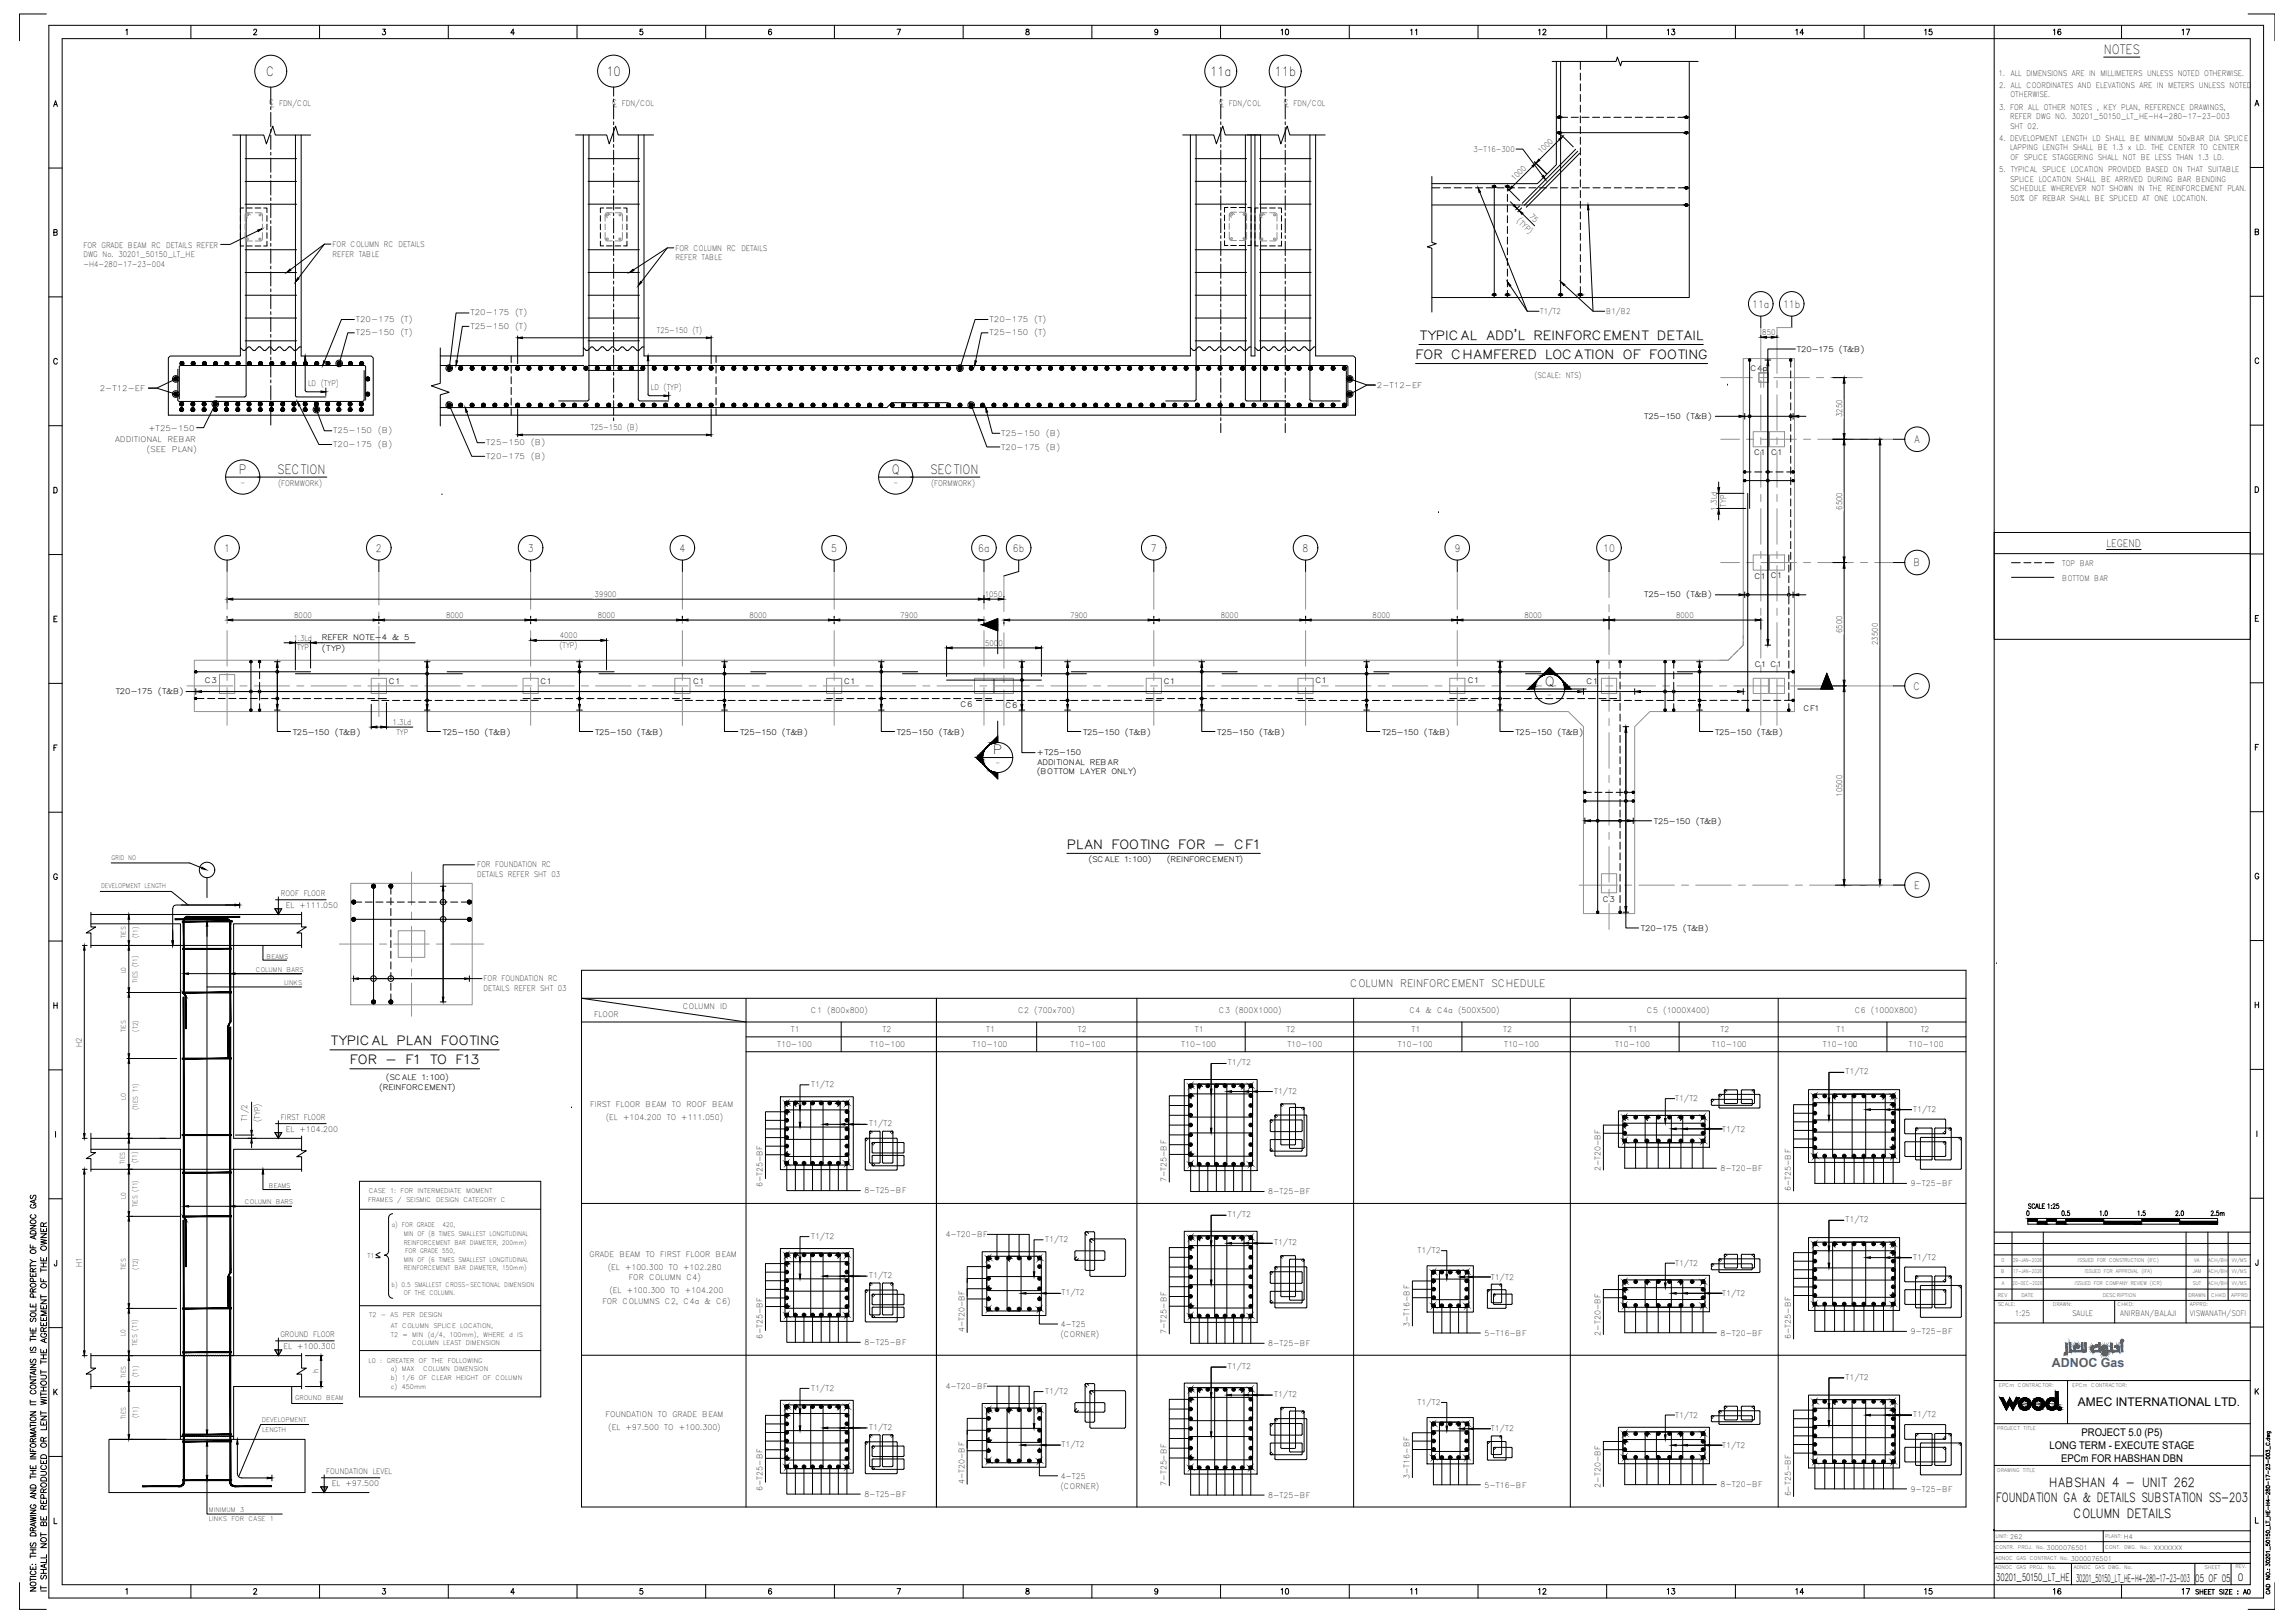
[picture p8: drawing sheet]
<svg xmlns="http://www.w3.org/2000/svg" width="1189mm" height="841mm" viewBox="0 0 1189 841" stroke-linecap="round" stroke-linejoin="round" font-family="sans-serif">
<defs><g id="words">
<g font-size="6.6">
<text x="1090" y="28">NOTES</text>
<text x="138" y="39">C</text>
<text x="314" y="39">10</text>
<text x="627" y="39">11a</text>
<text x="661" y="39">11b</text>
<text x="735" y="176">TYPICAL ADD'L REINFORCEMENT DETAIL</text>
<text x="734" y="186">FOR CHAMFERED LOCATION OF FOOTING</text>
<text x="124" y="246">P</text>
<text x="144" y="246">SECTION</text>
<text x="462" y="246">Q</text>
<text x="482" y="246">SECTION</text>
<text x="801" y="355">Q</text>
<text x="515" y="391">P</text>
<text x="553" y="440">PLAN FOOTING FOR - CF1</text>
<text x="171" y="542">TYPICAL PLAN FOOTING</text>
<text x="181" y="551">FOR - F1 TO F13</text>
<text x="1062" y="770">HABSHAN 4 - UNIT 262</text>
<text x="1035" y="779">FOUNDATION GA &amp; DETAILS SUBSTATION SS-203</text>
<text x="1075" y="787">COLUMN DETAILS</text>
</g>
<text font-size="6.5" fill="#1859a9" x="1063" y="708">ADNOC Gas</text>
<text font-size="6.2" x="1077" y="729">AMEC INTERNATIONAL LTD.</text>
<g font-size="5.5">
<text x="1079" y="744">PROJECT 5.0 (P5)</text>
<text x="1062" y="751">LONG TERM - EXECUTE STAGE</text>
<text x="1068" y="757">EPCm FOR HABSHAN DBN</text>
</g>
<g font-size="5.3">
<text x="908" y="159">11a</text>
<text x="924" y="159">11b</text>
<text x="992" y="230">A</text>
<text x="116" y="286">1</text>
<text x="195" y="286">2</text>
<text x="273" y="286">3</text>
<text x="352" y="286">4</text>
<text x="431" y="286">5</text>
<text x="507" y="286">6a</text>
<text x="525" y="286">6b</text>
<text x="596" y="286">7</text>
<text x="675" y="286">8</text>
<text x="754" y="286">9</text>
<text x="831" y="286">10</text>
<text x="1092" y="283">LEGEND</text>
<text x="992" y="293">B</text>
<text x="992" y="357">C</text>
<text x="992" y="461">E</text>
<text x="700" y="511">COLUMN REINFORCEMENT SCHEDULE</text>
<text x="1034" y="819">30201_50150_LT_HE</text>
<text x="1076" y="820">30201_50150_LT_HE-H4-280-17-23-003</text>
<text x="1138" y="820">05 OF 05</text>
<text x="1160" y="819">0</text>
</g>
<g font-size="4">
<text x="1036" y="39">1.</text>
<text x="1042" y="39">ALL DIMENSIONS ARE IN MILLIMETERS UNLESS NOTED OTHERWISE.</text>
<text x="1036" y="46">2. ALL COORDINATES AND ELEVATIONS ARE IN METERS UNLESS NOTED</text>
<text x="1042" y="51">OTHERWISE.</text>
<text x="140" y="55">℄ FDN/COL</text>
<text x="317" y="55">℄ FDN/COL</text>
<text x="632" y="55">℄ FDN/COL</text>
<text x="665" y="55">℄ FDN/COL</text>
<text x="1036" y="57">3. FOR ALL OTHER NOTES , KEY PLAN, REFERENCE DRAWINGS,</text>
<text x="1042" y="62">REFER DWG NO. 30201_50150_LT_HE-H4-280-17-23-003</text>
<text x="1042" y="67">SHT 02.</text>
<text x="1036" y="73">4. DEVELOPMENT LENGTH LD SHALL BE MINIMUM 50xBAR DIA SPLICE</text>
<text x="1042" y="78">LAPPING LENGTH SHALL BE 1.3 x LD. THE CENTER TO CENTER</text>
<text x="764" y="79">3-T16-300</text>
<text x="799" y="80" transform="rotate(-45 799 80)">1000</text>
<text x="1042" y="83">OF SPLICE STAGGERING SHALL NOT BE LESS THAN 1.3 LD.</text>
<text x="1036" y="89">5. TYPICAL SPLICE LOCATION PROVIDED BASED ON THAT SUITABLE</text>
<text x="785" y="94" transform="rotate(-45 785 94)">1000</text>
<text x="1042" y="94">SPLICE LOCATION SHALL BE ARRIVED DURING BAR BENDING</text>
<text x="1042" y="99">SCHEDULE WHEREVER NOT SHOWN IN THE REINFORCEMENT PLAN.</text>
<text x="1042" y="104">50% OF REBAR SHALL BE SPLICED AT ONE LOCATION.</text>
<text x="792" y="112" transform="rotate(44 792 112)">75</text>
<text x="786" y="115" transform="rotate(43 786 115)">(TYP)</text>
<text x="43" y="128">FOR GRADE BEAM RC DETAILS REFER</text>
<text x="172" y="128">FOR COLUMN RC DETAILS</text>
<text x="350" y="130">FOR COLUMN RC DETAILS</text>
<text x="43" y="133">DWG No. 30201_50150_LT_HE</text>
<text x="172" y="133">REFER TABLE</text>
<text x="350" y="135">REFER TABLE</text>
<text x="43" y="138">-H4-280-17-23-004</text>
<text x="184" y="167">T20-175</text>
<text x="208" y="167">(T)</text>
<text x="244" y="163">T20-175</text>
<text x="267" y="163">(T)</text>
<text x="513" y="167">T20-175</text>
<text x="536" y="167">(T)</text>
<text x="798" y="163">T1/T2</text>
<text x="832" y="163">B1/B2</text>
<text x="184" y="174">T25-150</text>
<text x="208" y="174">(T)</text>
<text x="244" y="170">T25-150</text>
<text x="267" y="170">(T)</text>
<text x="340" y="173">T25-150 (T)</text>
<text x="513" y="174">T25-150</text>
<text x="536" y="174">(T)</text>
<text x="913" y="174">850</text>
<text x="931" y="182">T20-175 (T&amp;B)</text>
<text x="795" y="196">(SCALE: NTS)</text>
<text x="907" y="192">C4a</text>
<text x="52" y="203">2-T12-EF</text>
<text x="160" y="200">LD (TYP)</text>
<text x="337" y="202">LD (TYP)</text>
<text x="714" y="201">2-T12-EF</text>
<text x="852" y="217">T25-150 (T&amp;B)</text>
<text x="955" y="216" transform="rotate(-90 955 216)">3250</text>
<text x="77" y="224">+T25-150</text>
<text x="173" y="225">T25-150</text>
<text x="196" y="225">(B)</text>
<text x="306" y="223">T25-150 (B)</text>
<text x="519" y="226">T25-150</text>
<text x="542" y="226">(B)</text>
<text x="60" y="229">ADDITIONAL</text>
<text x="87" y="229">REBAR</text>
<text x="173" y="232">T20-175</text>
<text x="196" y="232">(B)</text>
<text x="252" y="231">T25-150</text>
<text x="275" y="231">(B)</text>
<text x="519" y="233">T20-175</text>
<text x="542" y="233">(B)</text>
<text x="76" y="234">(SEE</text>
<text x="89" y="234">PLAN)</text>
<text x="252" y="238">T20-175</text>
<text x="275" y="238">(B)</text>
<text x="909" y="236">C1</text>
<text x="918" y="236">C1</text>
<text x="144" y="252">(FORMWORK)</text>
<text x="483" y="252">(FORMWORK)</text>
<text x="895" y="263" transform="rotate(-90 895 263)">TYP</text>
<text x="890" y="265" transform="rotate(-90 890 265)">1.3Ld</text>
<text x="955" y="264" transform="rotate(-90 955 264)">6500</text>
<text x="1069" y="293">TOP BAR</text>
<text x="909" y="300">C1</text>
<text x="918" y="300">C1</text>
<text x="1069" y="301">BOTTOM BAR</text>
<text x="308" y="309">39900</text>
<text x="510" y="309">1050</text>
<text x="852" y="309">T25-150 (T&amp;B)</text>
<text x="152" y="320">8000</text>
<text x="231" y="320">8000</text>
<text x="310" y="320">8000</text>
<text x="388" y="320">8000</text>
<text x="467" y="320">7900</text>
<text x="555" y="320">7900</text>
<text x="633" y="320">8000</text>
<text x="711" y="320">8000</text>
<text x="790" y="320">8000</text>
<text x="869" y="320">8000</text>
<text x="955" y="328" transform="rotate(-90 955 328)">6500</text>
<text x="152" y="332">1.3Ld</text>
<text x="167" y="332">REFER NOTE-4 &amp; 5</text>
<text x="290" y="331">4000</text>
<text x="511" y="335">5000</text>
<text x="973" y="334" transform="rotate(-90 973 334)">23500</text>
<text x="154" y="337">TYP</text>
<text x="167" y="337">(TYP)</text>
<text x="290" y="336">(TYP)</text>
<text x="909" y="346">C1 C1</text>
<text x="60" y="359">T20-175 (T&amp;B)</text>
<text x="106" y="354">C3</text>
<text x="202" y="354">C1</text>
<text x="280" y="354">C1</text>
<text x="359" y="355">C1</text>
<text x="437" y="354">C1</text>
<text x="603" y="354">C1</text>
<text x="682" y="354">C1</text>
<text x="761" y="354">C1</text>
<text x="822" y="354">C1</text>
<text x="498" y="366">C6</text>
<text x="521" y="367">C6</text>
<text x="935" y="369">CF1</text>
<text x="203" y="376">1.3Ld</text>
<text x="151" y="381">T25-150 (T&amp;B)</text>
<text x="205" y="381">TYP</text>
<text x="229" y="381">T25-150 (T&amp;B)</text>
<text x="308" y="381">T25-150 (T&amp;B)</text>
<text x="383" y="381">T25-150 (T&amp;B)</text>
<text x="464" y="381">T25-150 (T&amp;B)</text>
<text x="561" y="381">T25-150 (T&amp;B)</text>
<text x="631" y="381">T25-150 (T&amp;B)</text>
<text x="716" y="381">T25-150 (T&amp;B)</text>
<text x="785" y="381">T25-150 (T&amp;B)</text>
<text x="888" y="381">T25-150 (T&amp;B)</text>
<text x="537" y="391">+T25-150</text>
<text x="537" y="396">ADDITIONAL REBAR</text>
<text x="537" y="401">(BOTTOM LAYER ONLY)</text>
<text x="955" y="413" transform="rotate(-90 955 413)">10500</text>
<text x="857" y="427">T25-150 (T&amp;B)</text>
<text x="247" y="449">FOR FOUNDATION RC</text>
<text x="564" y="446">(SCALE 1:100)</text>
<text x="605" y="446">(REINFORCEMENT)</text>
<text x="247" y="454">DETAILS REFER SHT 03</text>
<text x="146" y="464">ROOF FLOOR</text>
<text x="831" y="467">C3</text>
<text x="148" y="470">EL +111.050</text>
<text x="850" y="482">T20-175 (T&amp;B)</text>
<text x="251" y="508">FOR FOUNDATION RC</text>
<text x="251" y="513">DETAILS REFER SHT 03</text>
<text x="308" y="527">FLOOR</text>
<text x="354" y="523">COLUMN ID</text>
<text x="420" y="525">C1 (800x800)</text>
<text x="528" y="525">C2 (700x700)</text>
<text x="632" y="525">C3 (800X1000)</text>
<text x="730" y="525">C4 &amp; C4a (500X500)</text>
<text x="854" y="525">C5 (1000X400)</text>
<text x="961" y="525">C6 (1000X800)</text>
<text x="410" y="535">T1</text>
<text x="457" y="535">T2</text>
<text x="511" y="535">T1</text>
<text x="559" y="535">T2</text>
<text x="619" y="535">T1</text>
<text x="667" y="535">T2</text>
<text x="732" y="535">T1</text>
<text x="779" y="535">T2</text>
<text x="844" y="535">T1</text>
<text x="892" y="535">T2</text>
<text x="952" y="535">T1</text>
<text x="995" y="535">T2</text>
<text x="42" y="542" transform="rotate(-90 42 542)">H2</text>
<text x="403" y="543">T10-100</text>
<text x="451" y="543">T10-100</text>
<text x="504" y="543">T10-100</text>
<text x="555" y="543">T10-100</text>
<text x="612" y="543">T10-100</text>
<text x="667" y="543">T10-100</text>
<text x="724" y="543">T10-100</text>
<text x="779" y="543">T10-100</text>
<text x="837" y="543">T10-100</text>
<text x="887" y="543">T10-100</text>
<text x="945" y="543">T10-100</text>
<text x="989" y="543">T10-100</text>
<text x="636" y="552">T1/T2</text>
<text x="956" y="557">T1/T2</text>
<text x="200" y="560">(SCALE 1:100)</text>
<text x="420" y="563">T1/T2</text>
<text x="196" y="565">(REINFORCEMENT)</text>
<text x="660" y="567">T1/T2</text>
<text x="306" y="574">FIRST FLOOR BEAM TO ROOF BEAM</text>
<text x="868" y="571">T1/T2</text>
<text x="128" y="581" transform="rotate(-90 128 581)">T1/2</text>
<text x="135" y="581" transform="rotate(-90 135 581)">(TYP)</text>
<text x="146" y="580">FIRST FLOOR</text>
<text x="314" y="581">(EL +104.200 TO +111.050)</text>
<text x="992" y="576">T1/T2</text>
<text x="148" y="586">EL +104.200</text>
<text x="450" y="584">T1/T2</text>
<text x="893" y="586">T1/T2</text>
<text x="829" y="607" transform="rotate(-90 829 607)">2-T20-BF</text>
<text x="892" y="607">8-T20-BF</text>
<text x="395" y="615" transform="rotate(-90 395 615)">6-T25-BF</text>
<text x="605" y="613" transform="rotate(-90 605 613)">7-T25-BF</text>
<text x="928" y="617" transform="rotate(-90 928 617)">6-T25-BF</text>
<text x="990" y="615">9-T25-BF</text>
<text x="448" y="618">8-T25-BF</text>
<text x="657" y="619">8-T25-BF</text>
<text x="636" y="631">T1/T2</text>
<text x="956" y="633">T1/T2</text>
<text x="420" y="642">T1/T2</text>
<text x="490" y="641">4-T20-BF</text>
<text x="542" y="644">T1/T2</text>
<text x="660" y="645">T1/T2</text>
<text x="306" y="651">GRADE BEAM TO FIRST FLOOR BEAM</text>
<text x="735" y="649">T1/T2</text>
<text x="992" y="653">T1/T2</text>
<text x="42" y="656" transform="rotate(-90 42 656)">H1</text>
<text x="315" y="658">(EL +100.300 TO +102.280</text>
<text x="868" y="656">T1/T2</text>
<text x="326" y="663">FOR COLUMN C4)</text>
<text x="450" y="662">T1/T2</text>
<text x="773" y="663">T1/T2</text>
<text x="316" y="670">(EL +100.300 TO +104.200</text>
<text x="550" y="671">T1/T2</text>
<text x="893" y="672">T1/T2</text>
<text x="312" y="676">FOR COLUMNS C2, C4a &amp; C6)</text>
<text x="1044" y="682">1:25</text>
<text x="1074" y="682">SAULE</text>
<text x="1099" y="682">ANIRBAN/BALAJI</text>
<text x="1135" y="682">VISWANATH/SOFI</text>
<text x="550" y="688">4-T25</text>
<text x="731" y="688" transform="rotate(-90 731 688)">3-T16-BF</text>
<text x="145" y="693">GROUND FLOOR</text>
<text x="395" y="694" transform="rotate(-90 395 694)">6-T25-BF</text>
<text x="500" y="690" transform="rotate(-90 500 690)">4-T20-BF</text>
<text x="550" y="693">(CORNER)</text>
<text x="605" y="691" transform="rotate(-90 605 691)">7-T25-BF</text>
<text x="769" y="692">5-T16-BF</text>
<text x="829" y="692" transform="rotate(-90 829 692)">2-T20-BF</text>
<text x="892" y="692">8-T20-BF</text>
<text x="928" y="694" transform="rotate(-90 928 694)">6-T25-BF</text>
<text x="990" y="691">9-T25-BF</text>
<text x="147" y="699">EL +100.300</text>
<text x="448" y="697">8-T25-BF</text>
<text x="657" y="698">8-T25-BF</text>
<text x="165" y="712" transform="rotate(-90 165 712)">h</text>
<text x="636" y="709">T1/T2</text>
<text x="490" y="720">4-T20-BF</text>
<text x="956" y="715">T1/T2</text>
<text x="420" y="721">T1/T2</text>
<text x="542" y="722">T1/T2</text>
<text x="660" y="724">T1/T2</text>
<text x="735" y="728">T1/T2</text>
<text x="314" y="735">FOUNDATION TO GRADE BEAM</text>
<text x="868" y="735">T1/T2</text>
<text x="992" y="734">T1/T2</text>
<text x="315" y="741">(EL +97.500 TO +100.300)</text>
<text x="450" y="741">T1/T2</text>
<text x="773" y="742">T1/T2</text>
<text x="550" y="750">T1/T2</text>
<text x="893" y="750">T1/T2</text>
<text x="169" y="764">FOUNDATION LEVEL</text>
<text x="550" y="766">4-T25</text>
<text x="731" y="766" transform="rotate(-90 731 766)">3-T16-BF</text>
<text x="172" y="770">EL +97.500</text>
<text x="395" y="773" transform="rotate(-90 395 773)">6-T25-BF</text>
<text x="500" y="769" transform="rotate(-90 500 769)">4-T20-BF</text>
<text x="550" y="772">(CORNER)</text>
<text x="605" y="770" transform="rotate(-90 605 770)">7-T25-BF</text>
<text x="769" y="771">5-T16-BF</text>
<text x="829" y="771" transform="rotate(-90 829 771)">2-T20-BF</text>
<text x="892" y="771">8-T20-BF</text>
<text x="990" y="773">9-T25-BF</text>
<text x="448" y="776">8-T25-BF</text>
<text x="657" y="776">8-T25-BF</text>
<text x="928" y="775" transform="rotate(-90 928 775)">6-T25-BF</text>
</g>
<g font-size="3.3">
<text x="125" y="251">-</text>
<text x="463" y="251">-</text>
<text x="802" y="361">-</text>
<text x="516" y="397">-</text>
<text x="58" y="446">GRID NO</text>
<text x="52" y="460">DEVELOPMENT LENGTH</text>
<text x="65" y="486" transform="rotate(-90 65 486)">TIES</text>
<text x="71" y="486" transform="rotate(-90 71 486)">(T1)</text>
<text x="138" y="497">BEAMS</text>
<text x="133" y="504">COLUMN BARS</text>
<text x="65" y="504" transform="rotate(-90 65 504)">L0</text>
<text x="71" y="509" transform="rotate(-90 71 509)">TIES (T1)</text>
<text x="147" y="511">LINKS</text>
<text x="65" y="535" transform="rotate(-90 65 535)">TIES</text>
<text x="71" y="535" transform="rotate(-90 71 535)">(T2)</text>
<text x="65" y="570" transform="rotate(-90 65 570)">LO</text>
<text x="71" y="575" transform="rotate(-90 71 575)">(TIES T1)</text>
<text x="65" y="603" transform="rotate(-90 65 603)">TIES</text>
<text x="71" y="603" transform="rotate(-90 71 603)">(T1)</text>
<text x="139" y="615">BEAMS</text>
<text x="65" y="621" transform="rotate(-90 65 621)">L0</text>
<text x="127" y="624">COLUMN BARS</text>
<text x="191" y="623">FRAMES / SEISMIC DESIGN CATEGORY C</text>
<text x="191" y="618">CASE 1: FOR INTERMEDIATE</text>
<text x="242" y="618">MOMENT</text>
<text x="71" y="626" transform="rotate(-90 71 626)">TIES (T1)</text>
<text x="203" y="636">a) FOR GRADE</text>
<text x="229" y="636">420,</text>
<text x="209" y="641">MIN OF (8 TIMES SMALLEST LONGITUDINAL</text>
<text x="209" y="645">REINFORCEMENT BAR DIAMETER, 200mm)</text>
<text x="190" y="652">T1</text>
<text x="209" y="654">MIN OF (6 TIMES SMALLEST LONGITUDINAL</text>
<text x="210" y="649">FOR GRADE 550,</text>
<text x="65" y="658" transform="rotate(-90 65 658)">TIES</text>
<text x="71" y="658" transform="rotate(-90 71 658)">(T2)</text>
<text x="209" y="658">REINFORCEMENT BAR DIAMETER, 150mm)</text>
<text x="203" y="667">b) 0.5 SMALLEST CROSS-SECTIONAL DIMENSION</text>
<text x="209" y="671">OF THE COLUMN.</text>
<text x="191" y="682">T2 - AS PER DESIGN</text>
<text x="203" y="688">AT COLUMN SPLICE LOCATION,</text>
<text x="65" y="692" transform="rotate(-90 65 692)">L0</text>
<text x="203" y="693">T2 = MIN (d/4, 100mm), WHERE d IS</text>
<text x="71" y="698" transform="rotate(-90 71 698)">TIES (T1)</text>
<text x="214" y="697">COLUMN LEAST DIMENSION</text>
<text x="191" y="706">L0 : GREATER OF THE FOLLOWING</text>
<text x="65" y="714" transform="rotate(-90 65 714)">TIES</text>
<text x="71" y="714" transform="rotate(-90 71 714)">(T1)</text>
<text x="203" y="711">a) MAX</text>
<text x="219" y="711">COLUMN DIMENSION</text>
<text x="203" y="715">b) 1/6 OF CLEAR HEIGHT OF COLUMN</text>
<text x="203" y="720">c) 450mm</text>
<text x="153" y="726">GROUND BEAM</text>
<text x="65" y="735" transform="rotate(-90 65 735)">TIES</text>
<text x="71" y="735" transform="rotate(-90 71 735)">(T1)</text>
<text x="136" y="737">DEVELOPMENT</text>
<text x="136" y="742">LENGTH</text>
<text x="108" y="783">MINIMUM 3</text>
<text x="108" y="788">LINKS FOR CASE 1</text>
<text x="1042" y="798">262</text>
<text x="1101" y="798">H4</text>
<text x="1061" y="803">3000076501</text>
<text x="1116" y="803">XXXXXXX</text>
<text x="1073" y="809">3000076501</text>
</g>
<g font-size="2.6">
<text x="1037" y="660">B</text>
<text x="1037" y="654">0</text>
<text x="1043" y="660">17-JAN-2026</text>
<text x="1043" y="654">29-JAN-2026</text>
<text x="1077" y="654">ISSUED FOR CONSTRUCTION (IFC)</text>
<text x="1080" y="660">ISSUED FOR APPROVAL (IFA)</text>
<text x="1136" y="660">JAM</text>
<text x="1137" y="654">VA</text>
<text x="1144" y="660">ACH/BH</text>
<text x="1144" y="654">ACH/BH</text>
<text x="1157" y="660">VV/MS</text>
<text x="1157" y="654">VV/MS</text>
<text x="1037" y="666">A</text>
<text x="1043" y="666">20-DEC-2026</text>
<text x="1075" y="666">ISSUED FOR COMPANY REVIEW (ICR)</text>
<text x="1136" y="666">SUT</text>
<text x="1144" y="666">ACH/BH</text>
<text x="1157" y="666">VV/MS</text>
<text x="1048" y="672">DATE</text>
<text x="1090" y="672">DESCRIPTION</text>
<text x="1134" y="672">DRAWN</text>
<text x="1146" y="672">CHKD</text>
<text x="1156" y="672">APPRD</text>
<text x="1035" y="677">SCALE:</text>
<text x="1035" y="672">REV</text>
<text x="1064" y="677">DRAWN:</text>
<text x="1097" y="677">CHKD:</text>
<text x="1135" y="677">APPRD:</text>
<text x="1036" y="718">EPCm CONTRACTOR:</text>
<text x="1074" y="718">EPCm CONTRACTOR:</text>
<text x="1035" y="741">PROJECT TITLE</text>
<text x="1035" y="763">DRAWING TITLE</text>
<text x="1034" y="797">UNIT:</text>
<text x="1091" y="797">PLANT:</text>
<text x="1034" y="803">CONTR. PROJ. No.</text>
<text x="1091" y="803">CONT. DWG. No.:</text>
<text x="1034" y="808">ADNOC GAS CONTRACT No.</text>
<text x="1034" y="813">ADNOC GAS PROJ. No.</text>
<text x="1075" y="813">ADNOC GAS DWG. No.</text>
<text x="1142" y="813">SHEET</text>
<text x="1159" y="813">REV.</text>
</g>
</g></defs>
<!-- layer: TEXT -->
<path d="M553 442h100M171 544h88M181 554h68M201 631v17a2.2 2.2 0 0 1-2 2 2.2 2.2 0 0 1 2 3v18a2.2 2.2 0 0 0 3 2M203 629a2.2 2.2 0 0 0-2 2" fill="none" stroke="#000" stroke-width=".52"/>
<!-- layer: BORDER -->
<g fill="none" stroke="#000" stroke-width=".52">
<path d="M65 16l1-1v3M99 13v7M132 16l1-1v1l-2 2h2M166 13v7M198 15h2l-1 1a1.1 1.1 0 0 1 1 2 1.1 1.1 0 0 1-2-1M232 13v7M267 17h-2l1-2v3M299 13v7M333 15h-1v1a.9 .9 0 0 1 1 0 1 1 0 0 1 0 2 .9 .9 0 0 1-1-1M366 13v7M400 16v-1a1.4 1.4 0 0 0-2 2 1.3 1.3 0 0 0 2 1 1 1 0 0 0 0-2 1.1 1.1 0 0 0-2 1M432 13v7"/>
<path d="M465 15h2l-2 3M499 13v7M532 15v1a1.2 1.2 0 0 1 1 1 1.2 1.2 0 0 1 0 1h-1a1 1 0 0 1 0-1 1 1 0 0 1 1-1v-1zM566 13v7M600 16a.8 .8 0 0 1-1 1 1 1 0 0 1 0-2 .8 .8 0 0 1 1 1v2h-1M633 13v7M664 16l1-1v3M666 15a1.4 1.4 0 0 1 2 2 1.3 1.3 0 0 1-2 1zM699 13v7M731 16l1-1v3M734 16v-1v3M766 13v7"/>
<path d="M797 16l1-1v3M800 16l1-1v1l-1 2h1M833 13v7M864 16l1-1v3M866 15h2l-1 1a1.1 1.1 0 0 1 1 2 1.1 1.1 0 0 1-2-1M899 13v7M931 16v-1v3M935 17h-2l1-2v3M966 13v7M997 16l1-1v3M1001 15h-1v1a1 1 0 0 1 1 0 1 1 0 0 1 0 2 1 1 0 0 1-1-1M1033 13v7"/>
<path d="M1064 16l1-1v3M1068 16v-1a1.4 1.4 0 0 0-2 2 1.3 1.3 0 0 0 2 1 1 1 0 0 0 0-2 1.1 1.1 0 0 0-2 1M1099 13v7M1131 16l1-1v3M1133 15h2l-1 3M28 55l1-3 1 3M28 54h1M1169 55l1-3 1 3M1169 54h1M25 87h7M1166 87h7M28 120h1v-1h-1v3h1l1-1-1-1"/>
<path d="M1169 120h1v-1h-1v3l1-1v-1M25 154h7M1166 154h7M30 186a1 1 0 0 0-1 0 1 1 0 0 0-1 1v1a1 1 0 0 0 1 1 1 1 0 0 0 1-1M1171 186a1.1 1.1 0 0 0-2-1 1 1 0 0 0 0 2 1 1 0 0 0 0 1 1 1 0 0 0 2 0M25 221h7M1166 220h7M28 253a1.5 1.5 0 0 1 2 1 1.5 1.5 0 0 1-2 1zM1169 252a1.5 1.5 0 0 1 2 2 1.5 1.5 0 0 1-2 1zM1033 276h133v55h-133zM25 287h7M1033 287h133"/>
<path d="M1166 287h7M30 319h-2v3h2M1170 319h-1v3h1M28 321h1M1169 320h1M25 354h7M1166 354h7M28 387h1M30 386h-2v3M1169 387h1M1170 386h-1v3M25 421h7"/>
<path d="M1166 421h7M30 453a1 1 0 0 0-1 0 1 1 0 0 0-1 1v1a1 1 0 0 0 1 1 1 1 0 0 0 1-1h-1M1171 453a1 1 0 0 0-2 0 1 1 0 0 0 0 1 1 1 0 0 0 1 1 1 1 0 0 0 1-1h-1M25 488h7M1166 487h7M28 520v3M30 520v3M1169 519v3M1171 519v3M28 521h2M1169 521h2M25 554h7"/>
<path d="M1166 554h7M29 586v3M1170 586v3M186 612h94v112h-94zM25 621h7M186 627h94M1051 628a1.1 1.1 0 0 1 1 1 1.1 1.1 0 0 1-1 1zM1051 631h98v3h-98zM1051 633h98M1053 624h-2l2 2h-1h-1M1054 624a.7 .7 0 0 0-1 1 .7 .7 0 0 0 1 1M1055 626l1-2v2"/>
<path d="M1055 625h1M1056 631v3M1057 624v2h1M1058 625h1M1060 624h-2v2h2M1061 631v3M1061 624h1v2M1063 625h.1M1063 626h.1M1064 624h1l-1 2h1M1066 631v3M1067 624h-1v1a.7 .7 0 0 1 1 0 .7 .7 0 0 1 0 1 .7 .7 0 0 1-1 0"/>
<path d="M1069 628a1.1 1.1 0 0 1 1 1 1.1 1.1 0 0 1-1 1zM1071 630h.1M1071 631v3M1072 627l-1 2a.7 .7 0 0 1 1 0 .7 .7 0 0 1 0 1 .7 .7 0 0 1-1-1M1088 628l1-1v3M1090 630h.1M1091 628a1.1 1.1 0 0 1 1 1 1.1 1.1 0 0 1-1 1zM1108 628v-1v3M1110 630h.1M1112 627h-1v2a.7 .7 0 0 1 1 0 .7 .7 0 0 1 0 1 .7 .7 0 0 1-1-1M1128 628v-1l1 1-1 2h1M1130 630h.1"/>
<path d="M1131 628a1.1 1.1 0 0 1 1 1 1.1 1.1 0 0 1-1 1zM1146 628v-1l1 1-1 2h1M1148 630h.1M1150 627h-1v2a.7 .7 0 0 1 1 0 .7 .7 0 0 1 0 1 .7 .7 0 0 1-1-1M1151 629l1-1v2M1151 628v2M1152 629l1-1v2M1166 621h7M29 653v3h-1v-1M1170 653v2l-1 1v-1M186 677h94M25 688h7"/>
<path d="M186 700h94M1166 688h7M28 720v3M30 720l-2 2M1169 720v3M1171 720l-2 2M29 721l1 2M1169 721l2 2M25 755h7M1166 754h7M28 787v3h2M1169 786v3h1"/>
<path d="M65 824l1-1v3M99 821v7M132 824l1-1v1l-2 2h2M166 821v7M198 823h2l-1 1a1.1 1.1 0 0 1 1 2 1 1 0 0 1-2 0M232 821v7M267 825h-2l1-2v3M299 821v7M333 823h-1v1a.9 .9 0 0 1 1 0 1 1 0 0 1 0 2 .9 .9 0 0 1-1 0M366 821v7M400 824v-1a1.4 1.4 0 0 0-2 2 1.3 1.3 0 0 0 2 1 1 1 0 0 0 0-2 1.1 1.1 0 0 0-2 1M432 821v7"/>
<path d="M465 823h2l-2 3M499 821v7M532 823v1a1.2 1.2 0 0 1 1 1 1.2 1.2 0 0 1 0 1h-1a1 1 0 0 1 0-1 1 1 0 0 1 1-1v-1zM566 821v7M600 824a.8 .8 0 0 1-1 1 .8 .8 0 0 1 0-1 .8 .8 0 0 1 1 0v2h-1M633 821v7M664 824l1-1v3M666 823a1.4 1.4 0 0 1 2 2 1.3 1.3 0 0 1-2 1zM699 821v7M731 824l1-1v3M734 824v-1v3M766 821v7"/>
<path d="M797 824l1-1v3M800 824l1-1v1l-1 2h1M833 821v7M864 824l1-1v3M866 823h2l-1 1a1.1 1.1 0 0 1 1 2 1 1 0 0 1-2 0M899 821v7M931 824v-1v3M935 825h-2l1-2v3M966 821v7M997 824l1-1v3M1001 823h-1v1a1 1 0 0 1 1 0 1 1 0 0 1 0 2 1 1 0 0 1-1 0M1033 821v7"/>
<path d="M1064 824l1-1v3M1068 824v-1a1.4 1.4 0 0 0-2 2 1.3 1.3 0 0 0 2 1 1 1 0 0 0 0-2 1.1 1.1 0 0 0-2 1M1099 821v7M1131 824l1-1v3M1133 823h2l-1 3"/>
</g>
<!-- layer: TEXT2 -->
<path d="M1090 30h19M195 652h2M197 649l-2 1 2 1" fill="none" stroke="#000" stroke-width=".52"/>
<!-- layer: REBARS -->
<g fill="#000" stroke="#000" stroke-width=".52">
<path d="M808 69h1zM808 61h1zM873 69h1zM873 61h1zM781 97h1zM873 98h1zM873 107h1zM781 152h1zM808 153h1zM819 152h1zM91 196v1zM93 188h1z"/>
<path d="M94 187v1zM99 188h1zM105 188h1zM111 188h1zM117 188h1zM122 188h1zM123 187v1zM128 188h1zM129 187v1zM134 188h1zM140 188h1zM146 188h1z"/>
<path d="M152 187v1zM157 188h1zM158 187v1zM163 188h1zM169 188h1zM175 188h1zM181 188h1zM187 187v1zM191 196v1zM232 190l1 1zM238 190l1 1zM244 190l1 1z"/>
<path d="M250 190l1 1zM256 190v1zM261 190l1 1zM267 190l1 1zM273 190l1 1zM279 190l1 1zM285 190l1 1zM291 190l1 1zM297 190l1 1zM303 190l1 1zM309 190l1 1zM315 190v1z"/>
<path d="M320 190l1 1zM326 190l1 1zM332 190l1 1zM338 190l1 1zM344 190l1 1zM350 190l1 1zM356 190l1 1zM362 190l1 1zM368 190l1 1zM374 190v1zM379 190l1 1zM385 190l1 1z"/>
<path d="M391 190l1 1zM397 190l1 1zM403 190l1 1zM409 190l1 1zM415 190v1zM420 190l1 1zM426 190l1 1zM432 190l1 1zM438 190l1 1zM444 190l1 1zM450 190l1 1zM456 191v1z"/>
<path d="M456 190v1zM461 190l1 1zM467 190l1 1zM473 190l1 1zM479 190l1 1zM485 190l1 1zM491 190l1 1zM497 190l1 1zM498 191v1zM502 190l1 1zM508 190l1 1zM514 190l1 1z"/>
<path d="M520 190l1 1zM526 190l1 1zM532 190l1 1zM538 190l1 1zM539 191v1zM543 190l1 1zM549 190l1 1zM555 190l1 1zM561 190l1 1zM567 190l1 1zM573 190l1 1zM579 190l1 1z"/>
<path d="M584 190l1 1zM590 190l1 1zM596 190l1 1zM602 190l1 1zM608 190l1 1zM614 190l1 1zM620 190l1 1zM626 190v1zM631 190l1 1zM637 190l1 1zM643 190l1 1zM649 190l1 1z"/>
<path d="M655 190l1 1zM661 190l1 1zM667 190v1zM672 190l1 1zM678 190l1 1zM684 190l1 1zM690 190l1 1zM696 190l1 1zM700 196v1zM928 187h1zM91 204v1zM93 212h1z"/>
<path d="M93 209h1zM99 212h1zM99 209h1zM105 212h1zM105 209h1zM111 212h1zM111 209h1zM117 211v1zM117 208v1zM122 212h1zM122 209h1zM123 211v1z"/>
<path d="M123 208v1zM128 212h1zM128 209h1zM134 212h1zM134 209h1zM140 212h1zM140 209h1zM146 212h1zM146 209h1zM147 212v1zM147 209v1zM151 212h1z"/>
<path d="M151 209h1zM152 211v1zM152 208v1zM157 212h1zM157 209h1zM163 212h1zM163 209h1zM169 212h1zM169 209h1zM175 212h1zM175 209h1zM181 211v1z"/>
<path d="M181 208v1zM186 212h1zM186 209h1zM187 211v1zM187 208v1zM191 204v1zM232 210h1zM238 210h1zM244 210h1zM250 210h1zM261 210h1zM267 210h1z"/>
<path d="M273 210h1zM279 210h1zM285 210h1zM291 210h1zM297 210h1zM303 210h1zM309 210h1zM320 210h1zM326 210h1zM332 210h1zM338 210h1zM344 210h1z"/>
<path d="M350 210h1zM356 210h1zM362 210h1zM368 210h1zM379 210h1zM385 210h1zM391 210h1zM397 210h1zM403 210h1zM409 210h1zM420 210h1zM426 210h1z"/>
<path d="M432 210h1zM438 210h1zM444 210h1zM450 210h1zM456 210v1zM461 210h1zM467 210h1zM473 210h1zM479 210h1zM485 210h1zM491 210h1zM497 210h1z"/>
<path d="M498 210v1zM502 210h1zM508 210h1zM514 210h1zM520 210h1zM526 210h1zM532 210h1zM538 210h1zM539 210v1zM543 210h1zM549 210h1zM555 210h1z"/>
<path d="M561 210h1zM567 210h1zM573 210h1zM579 210h1zM584 210h1zM590 210h1zM596 210h1zM602 210h1zM608 210h1zM614 210h1zM620 210h1zM631 210h1z"/>
<path d="M637 210h1zM643 210h1zM649 210h1zM655 210h1zM661 210h1zM672 210h1zM678 210h1zM684 210h1zM690 210h1zM696 210h1zM700 204v1zM904 249v1z"/>
<path d="M904 249h1zM929 249v1zM101 348v1zM828 343h1zM929 348v1zM130 367v1zM135 367v1zM862 368h1zM863 367v1zM905 368h1zM906 367v1zM927 368h1z"/>
<path d="M821 415v1zM846 415v1zM194 459h1zM203 459h1zM183 475v1zM183 466v1zM243 475v1zM243 466v1zM828 473h1zM194 519h1zM203 519h1zM407 576h1z"/>
<path d="M408 576v1zM412 572h1zM421 572h1zM439 576v1zM438 576h1zM617 577v1zM625 563h1zM848 578v1zM854 578v1zM871 579h1zM877 578v1zM946 567v1z"/>
<path d="M951 567v1zM955 568h1zM956 567v1zM960 568h1zM961 567v1zM965 568h1zM966 567v1zM971 567v1zM976 568h1zM981 577h1zM981 572h1zM407 598h1z"/>
<path d="M407 589h1zM407 585h1zM408 584v1zM438 598h1zM438 589h1zM438 585h1zM439 584v1zM617 598v1zM617 593v1zM648 598v1zM648 593v1zM648 598h1z"/>
<path d="M648 593h1zM648 588h1zM648 583h1zM842 587v1zM842 583h1zM842 587h1zM859 591v1zM865 591v1zM871 591v1zM871 591h1zM877 591v1zM883 587v1z"/>
<path d="M941 590v1zM941 581v1zM955 599h1zM960 599h1zM965 599h1zM976 599h1zM981 590v1zM981 581v1zM981 595h1zM981 586h1zM981 590h1zM981 581h1z"/>
<path d="M421 603h1zM634 603h1zM643 603h1zM407 659h1zM412 650h1zM421 650h1zM438 659h1zM517 651v1zM522 652h1zM523 651v1zM528 652h1zM634 641h1z"/>
<path d="M643 641h1zM648 646h1zM747 659v1zM747 659h1zM756 659v1zM941 657v1zM965 645h1zM976 645h1zM981 658h1zM981 649h1zM981 653h1zM407 677h1z"/>
<path d="M407 668h1zM408 668v1zM438 677h1zM439 668v1zM438 668h1zM512 673v1zM528 678h1zM539 673v1zM648 672h1zM743 668v1zM743 664h1zM743 672h1z"/>
<path d="M743 668h1zM755 677h1zM760 668v1zM760 672h1zM760 668h1zM842 668v1zM842 672h1zM842 668h1zM859 664v1zM865 664v1zM871 664v1zM871 676h1z"/>
<path d="M871 664h1zM877 664v1zM883 668v1zM965 676h1zM976 676h1zM981 667h1zM981 671h1zM981 662h1zM412 681h1zM421 681h1zM625 682h1zM626 681v1z"/>
<path d="M634 682h1zM635 681v1zM643 682h1zM644 681v1zM634 720h1zM643 720h1zM407 733h1zM412 729h1zM417 728v1zM421 729h1zM426 728v1zM430 728v1z"/>
<path d="M438 733h1zM528 731h1zM538 735h1zM539 734v1zM617 735v1zM617 730v1zM617 725v1zM625 720h1zM648 735v1zM648 730v1zM648 725v1zM648 735h1z"/>
<path d="M648 730h1zM648 725h1zM747 737v1zM755 738h1zM955 726h1zM960 726h1zM971 726v1zM976 726v1zM976 726h1zM981 735v1zM981 731h1zM981 735h1z"/>
<path d="M407 751h1zM408 751v1zM407 742h1zM439 751v1zM438 751h1zM438 742h1zM512 741v1zM517 757v1zM523 757v1zM522 757h1zM528 757v1zM528 757h1z"/>
<path d="M533 757v1zM538 741h1zM538 746h1zM648 750h1zM648 745h1zM648 740h1zM743 751v1zM743 747h1zM743 742h1zM743 751h1zM747 755v1zM747 755h1z"/>
<path d="M752 755v1zM756 755v1zM760 751v1zM760 742h1zM760 751h1zM842 751v1zM842 747h1zM842 751h1zM848 755v1zM854 755v1zM859 755v1zM865 755v1z"/>
<path d="M871 755v1zM871 743h1zM871 742v1zM871 755h1zM877 755v1zM883 751v1zM883 746v1zM941 744v1zM941 752v1zM955 757h1zM960 757h1zM976 757h1z"/>
<path d="M981 744v1zM981 753h1zM981 740h1zM981 748h1zM981 744h1zM412 760v1zM412 760h1zM421 760v1zM421 760h1zM430 760v1zM434 760v1zM625 761h1z"/>
<path d="M808 69h1zM808 69h1z"/>
<path d="M808 61h1zM808 61h1z"/>
<path d="M808 69h1zM808 69h1z"/>
<path d="M807 69h2zM807 69h2z"/>
<path d="M808 69h1zM808 69h1z"/>
<path d="M808 68l1 1zM808 68l1 1z"/>
<path d="M808 61h1zM808 61h1z"/>
<path d="M807 61h2zM807 61h2z"/>
<path d="M808 61h1zM808 61h1z"/>
<path d="M808 60l1 1zM808 60l1 1z"/>
<path d="M808 69h1zM808 69h1z"/>
<path d="M808 68h1zM808 68h1z"/>
<path d="M808 61h1zM808 61h1z"/>
<path d="M808 60h1zM808 60h1z"/>
<path d="M808 69h1zM808 69h1z"/>
<path d="M808 68h1zM808 68h1z"/>
<path d="M808 61h1zM808 61h1z"/>
<path d="M808 60h1zM808 60h1z"/>
<path d="M873 69h2zM873 69h2z"/>
<path d="M873 68h1zM873 68h1z"/>
<path d="M873 61h2zM873 61h2z"/>
<path d="M873 60h1zM873 60h1z"/>
<path d="M873 69h2zM873 69h2z"/>
<path d="M873 69h2zM873 68h1z"/>
<path d="M873 61h2zM873 61h2z"/>
<path d="M873 61h2zM873 60h1z"/>
<path d="M873 69h2zM873 69h2z"/>
<path d="M873 69h2zM873 69h2z"/>
<path d="M873 69h2zM873 69h2z"/>
<path d="M873 61h2zM873 61h2z"/>
<path d="M873 61h2zM873 61h2z"/>
<path d="M873 61h2zM873 61h2z"/>
<path d="M774 96h1zM774 96h1z"/>
<path d="M774 96h1zM774 96h1z"/>
<path d="M774 97h1zM774 97h1z"/>
<path d="M774 96h1zM774 96h1z"/>
<path d="M774 97h1zM774 97h1z"/>
<path d="M774 96h1zM774 96h1z"/>
<path d="M774 97h1zM774 97h1z"/>
<path d="M774 96h1zM774 96h1z"/>
<path d="M774 97h1zM774 97h1z"/>
<path d="M774 96l1 1zM774 96l1 1z"/>
<path d="M774 97h1zM774 97h1z"/>
<path d="M774 97h1zM774 97h1z"/>
<path d="M774 97h1zM774 97h1z"/>
<path d="M774 97h1zM774 97h1z"/>
<path d="M781 96h1zM781 96h1z"/>
<path d="M781 96h1zM781 96h1z"/>
<path d="M781 96h1zM781 96h1z"/>
<path d="M781 97h1zM781 97h1z"/>
<path d="M781 96h1zM781 96h1z"/>
<path d="M781 97h1zM781 97h1z"/>
<path d="M781 96l1 1zM781 96l1 1z"/>
<path d="M781 97h1zM781 97h1z"/>
<path d="M781 97h1zM781 97h1z"/>
<path d="M781 97h1zM781 97h1z"/>
<path d="M781 97h1zM781 97h1z"/>
<path d="M873 98h2zM873 98h2z"/>
<path d="M873 97h1zM873 97h1z"/>
<path d="M873 98l2-1zM873 97h2z"/>
<path d="M873 97h2zM873 97h1z"/>
<path d="M873 97h2zM873 97h2z"/>
<path d="M873 97h2zM873 97h2z"/>
<path d="M873 97h2zM873 97h2z"/>
<path d="M873 107l2-1zM873 106h2z"/>
<path d="M873 106h1zM873 106h1z"/>
<path d="M873 106h2zM873 106h2z"/>
<path d="M873 106h2zM873 106h1z"/>
<path d="M873 106h2zM873 106h2z"/>
<path d="M873 106h2zM873 106h2z"/>
<path d="M873 106h2zM873 106h2z"/>
<path d="M774 153h1zM774 153h1z"/>
<path d="M774 153h1zM774 153h1z"/>
<path d="M774 152h1zM774 152h1z"/>
<path d="M774 153h1zM774 153h1z"/>
<path d="M774 152h1zM774 152h1z"/>
<path d="M774 153h1zM774 153h1z"/>
<path d="M774 152h1zM774 152h1z"/>
<path d="M774 153h1zM774 153h1z"/>
<path d="M774 152h1zM774 152h1z"/>
<path d="M774 153h1zM774 153h1z"/>
<path d="M774 152h1zM774 152h1z"/>
<path d="M774 153h1zM774 153h1z"/>
<path d="M774 153h1zM774 153h1z"/>
<path d="M774 153h1zM774 152h1z"/>
<path d="M781 153h1zM781 153h1z"/>
<path d="M781 153h1zM781 153h1z"/>
<path d="M781 153h1zM781 153h1z"/>
<path d="M781 152h1zM781 152h1z"/>
<path d="M781 153h1zM781 153h1z"/>
<path d="M781 152h1zM781 152h1z"/>
<path d="M781 153h1zM781 153h1z"/>
<path d="M781 152h1zM781 152h1z"/>
<path d="M781 153h1zM781 153h1z"/>
<path d="M781 153h1zM781 153h1z"/>
<path d="M781 153h1zM781 152h1z"/>
<path d="M808 153h1zM808 153h1z"/>
<path d="M808 152h1zM808 152h1z"/>
<path d="M808 153h1zM808 153h1z"/>
<path d="M808 152h1zM808 152h1z"/>
<path d="M808 153h1zM808 153h1z"/>
<path d="M808 152h1zM808 152h1z"/>
<path d="M808 153h1zM808 153h1z"/>
<path d="M808 152h1zM808 152h1z"/>
<path d="M808 153h1zM808 153h1z"/>
<path d="M808 153h1zM808 153h1z"/>
<path d="M808 153h1zM808 152h1z"/>
<path d="M819 153h1zM819 153h1z"/>
<path d="M819 153h1zM818 153h2z"/>
<path d="M818 153h2zM818 153h2z"/>
<path d="M818 153h2zM818 153h2z"/>
<path d="M818 153l2-1zM818 152h2z"/>
<path d="M818 152h2zM819 152h1z"/>
<path d="M818 153h2zM818 153h2z"/>
<path d="M90 196h1zM90 197l1-1zM90 197l1-1z"/>
<path d="M90 196h1zM90 196h1zM90 196h1z"/>
<path d="M91 196v1zM91 196v1zM91 196l1 1z"/>
<path d="M91 195v1zM91 195v1zM91 195v1z"/>
<path d="M91 196h1zM91 196h1zM92 196h-1z"/>
<path d="M93 188h1zM93 189l1-1zM94 189v-1z"/>
<path d="M94 188v1zM94 188v1zM94 188l1 1z"/>
<path d="M94 188l1 1zM94 188l1 1zM94 188h1z"/>
<path d="M94 188h1zM95 187l-1 1zM94 187v1z"/>
<path d="M99 188h1zM99 189l1-1zM99 189l1-1z"/>
<path d="M100 188v1zM100 188v1zM100 188v1z"/>
<path d="M100 187v1zM99 188h1zM99 188h1z"/>
<path d="M100 188l1 1zM100 188h1zM100 188h1z"/>
<path d="M100 188h1zM100 187v1zM100 187v1z"/>
<path d="M105 188h1zM105 189l1-1zM106 188v1z"/>
<path d="M106 188v1zM106 188v1zM106 188l1 1z"/>
<path d="M106 187v1zM105 188h1zM105 188h1z"/>
<path d="M106 188l1 1zM106 188l1 1zM106 188h1z"/>
<path d="M106 188h1zM106 187v1zM106 187v1z"/>
<path d="M111 188h1zM111 189l1-1zM111 189l1-1z"/>
<path d="M112 188v1zM112 188v1zM112 188v1z"/>
<path d="M111 187l1 1zM111 188h1zM111 188h1z"/>
<path d="M112 188l1 1zM112 188h1zM112 188h1z"/>
<path d="M112 187v1zM112 187v1z"/>
<path d="M117 188h1zM117 189l1-1zM117 189l1-1z"/>
<path d="M118 188v1zM118 188v1zM118 188v1z"/>
<path d="M117 187l1 1zM117 188h1zM117 188h1z"/>
<path d="M118 188v1zM118 188v1z"/>
<path d="M118 187v1zM118 187v1z"/>
<path d="M122 188h1zM122 189l1-1zM123 189v-1z"/>
<path d="M123 188v1zM123 188v1zM123 188l1 1z"/>
<path d="M123 188l1 1zM123 188h1zM123 188h1z"/>
<path d="M124 188h-1zM124 187l-1 1zM123 187v1z"/>
<path d="M128 188h1zM128 189l1-1zM129 189v-1z"/>
<path d="M129 188v1zM129 188v1zM129 188l1 1z"/>
<path d="M129 188l1 1zM129 188l1 1zM129 188h1z"/>
<path d="M129 188h1zM130 187l-1 1zM129 187v1z"/>
<path d="M134 188h1zM134 189l1-1zM134 189l1-1z"/>
<path d="M135 188v1zM135 188v1zM135 188v1z"/>
<path d="M135 187v1zM134 188h1zM134 188h1z"/>
<path d="M135 188l1 1zM135 188h1zM135 188h1z"/>
<path d="M135 188h1zM135 187v1zM135 187v1z"/>
<path d="M140 188h1zM140 189l1-1zM141 188l-1 1z"/>
<path d="M141 188v1zM141 188v1zM141 188l1 1z"/>
<path d="M140 187l1 1zM140 188h1zM140 188h1z"/>
<path d="M141 188l1 1zM141 188l1 1zM141 188h1z"/>
<path d="M141 188h1zM141 187v1zM141 187v1z"/>
<path d="M146 188h1zM146 189l1-1zM146 189l1-1z"/>
<path d="M147 188v1zM147 188v1zM147 188v1z"/>
<path d="M146 187l1 1zM146 188h1zM146 188h1z"/>
<path d="M147 188l1 1zM147 188h1zM147 188h1z"/>
<path d="M147 187v1zM147 187v1z"/>
<path d="M152 189v-1zM152 189v-1z"/>
<path d="M152 188v1zM152 188v1zM152 188l1 1z"/>
<path d="M152 188l1 1zM152 188h2zM152 188h2z"/>
<path d="M152 188h1zM153 187l-1 1zM152 187v1z"/>
<path d="M157 188h1zM157 189l1-1zM158 189v-1z"/>
<path d="M158 188v1zM158 188v1zM158 188l1 1z"/>
<path d="M158 188l1 1zM158 188h1zM158 188h1z"/>
<path d="M159 188h-1zM159 187l-1 1zM158 187v1z"/>
<path d="M163 188h1zM163 189l1-1zM164 188v1z"/>
<path d="M164 188v1zM164 188v1zM164 188l1 1z"/>
<path d="M164 187v1zM163 188h1zM163 188h1z"/>
<path d="M164 188l1 1zM164 188h1zM164 188h1z"/>
<path d="M164 188h1zM165 187l-1 1zM164 187v1z"/>
<path d="M169 188h1zM169 189l1-1zM169 189l1-1z"/>
<path d="M170 188v1zM170 188v1zM170 188v1z"/>
<path d="M170 187v1zM169 188h1zM169 188h1z"/>
<path d="M170 188l1 1zM170 188h1zM170 188h1z"/>
<path d="M171 188h-1zM170 187v1zM170 187v1z"/>
<path d="M175 188h1zM175 189l1-1zM175 189l1-1z"/>
<path d="M176 188v1zM176 188v1zM176 188v1z"/>
<path d="M175 187l1 1zM175 188h1zM175 188h1z"/>
<path d="M176 188l1 1zM176 188h1zM176 188h1z"/>
<path d="M176 188h1zM176 187v1zM176 187v1z"/>
<path d="M181 188h1zM181 189l1-1zM181 189l1-1z"/>
<path d="M182 188v1zM182 188v1zM182 188v1z"/>
<path d="M181 187l1 1zM181 188h1zM181 188h1z"/>
<path d="M182 188v1zM182 188h1zM182 188h1z"/>
<path d="M182 187v1zM182 187v1z"/>
<path d="M186 188h1zM187 189v-1zM187 188v1z"/>
<path d="M187 188v1zM187 188v1zM187 188l1 1z"/>
<path d="M187 188l1 1zM187 188h1zM187 188h1z"/>
<path d="M187 188h1zM188 187l-1 1zM187 187v1z"/>
<path d="M190 196h1zM190 197l1-1zM191 196l-1 1z"/>
<path d="M190 196h1zM190 196h1zM190 196h1z"/>
<path d="M191 196v1zM191 196v1zM191 196v1z"/>
<path d="M191 195v1zM191 195v1zM190 195l1 1z"/>
<path d="M232 191h1zM232 191h1zM233 191l-1 1z"/>
<path d="M233 191v1zM233 191v1zM233 191l1 1z"/>
<path d="M232 190l1 1zM232 190l1 1zM232 190l1 1z"/>
<path d="M233 191l1 1zM233 191h1zM233 191h1z"/>
<path d="M233 191l1-1zM233 190v1zM233 190v1z"/>
<path d="M238 191h1zM238 191h1zM239 191l-1 1z"/>
<path d="M239 191v1zM239 191v1zM239 191v1z"/>
<path d="M238 190l1 1zM238 190l1 1zM238 190l1 1z"/>
<path d="M239 191v1zM239 191h1zM239 191h1z"/>
<path d="M239 190v1zM239 190v1zM239 190v1z"/>
<path d="M244 191h1zM244 191h1zM245 191l-1 1z"/>
<path d="M245 191v1zM245 191v1zM245 191v1z"/>
<path d="M244 190l1 1zM244 190l1 1zM244 190l1 1z"/>
<path d="M245 191v1zM245 191h1zM245 191l1-1z"/>
<path d="M245 191l1-1zM245 190v1zM245 190v1z"/>
<path d="M250 191h1zM250 191h1zM251 191l-1 1z"/>
<path d="M251 191v1zM251 191v1zM251 191v1z"/>
<path d="M250 190l1 1zM250 190l1 1zM250 190l1 1z"/>
<path d="M251 191v1zM251 191h1zM251 191h1z"/>
<path d="M251 191v-1zM251 190v1zM251 190v1z"/>
<path d="M255 191h1zM256 192v-1z"/>
<path d="M256 191v1zM256 191v1zM256 191l1 1z"/>
<path d="M256 190v1zM256 190v1zM256 190v1z"/>
<path d="M256 191l1 1zM256 191h1zM256 191h1z"/>
<path d="M257 190l-1 1zM257 190l-1 1zM256 190v1z"/>
<path d="M261 191h1zM261 191h1zM262 191v1z"/>
<path d="M262 191v1zM262 191v1zM262 191l1 1z"/>
<path d="M262 190v1zM262 190v1zM262 190v1z"/>
<path d="M262 191l1 1zM262 191h1zM262 191l1-1z"/>
<path d="M262 191l1-1zM263 190l-1 1zM262 190v1z"/>
<path d="M267 191h1zM267 191h1zM268 191v1z"/>
<path d="M268 191v1zM268 191v1zM268 191l1 1z"/>
<path d="M268 190v1zM268 190v1zM268 190v1z"/>
<path d="M268 191l1 1zM268 191h1zM268 191h1z"/>
<path d="M269 190l-1 1zM269 190l-1 1zM268 190v1z"/>
<path d="M273 191h1zM273 191h1zM274 191l-1 1z"/>
<path d="M274 191v1zM274 191v1zM274 191l1 1z"/>
<path d="M274 190v1zM273 190l1 1zM273 190l1 1z"/>
<path d="M274 191l1 1zM274 191h1zM274 191h1z"/>
<path d="M275 190l-1 1zM275 190l-1 1zM274 190v1z"/>
<path d="M279 191h1zM279 191h1zM280 191v1z"/>
<path d="M280 191v1zM280 191v1zM280 191l1 1z"/>
<path d="M280 190v1zM279 190l1 1zM279 190l1 1z"/>
<path d="M280 191l1 1zM280 191h1zM280 191l1-1z"/>
<path d="M280 191l1-1zM280 190v1zM280 190v1z"/>
<path d="M285 191h1zM285 191h1zM286 191l-1 1z"/>
<path d="M286 191v1zM286 191v1zM286 191v1z"/>
<path d="M286 190v1zM285 190l1 1zM285 190l1 1z"/>
<path d="M286 191l1 1zM286 191h1zM286 191h1z"/>
<path d="M287 190l-1 1zM286 190v1zM286 190v1z"/>
<path d="M291 191h1zM291 191h1zM292 191l-1 1z"/>
<path d="M292 191v1zM292 191v1zM292 191v1z"/>
<path d="M291 190l1 1zM291 190l1 1zM291 190l1 1z"/>
<path d="M292 191l1 1zM292 191h1zM292 191h1z"/>
<path d="M293 190l-1 1zM292 190v1zM292 190v1z"/>
<path d="M297 191h1zM297 191h1zM298 191l-1 1z"/>
<path d="M298 191v1zM298 191v1zM298 191v1z"/>
<path d="M297 190l1 1zM297 190l1 1zM297 190l1 1z"/>
<path d="M298 191v1zM298 191h1zM298 191h1z"/>
<path d="M298 191l1-1zM298 190v1zM298 190v1z"/>
<path d="M303 191h1zM303 191h1zM304 191l-1 1z"/>
<path d="M304 191v1zM304 191v1zM304 191v1z"/>
<path d="M303 190l1 1zM303 190l1 1zM303 190l1 1z"/>
<path d="M304 191v1zM304 191h1zM304 191h1z"/>
<path d="M304 190v1zM304 190v1zM304 190v1z"/>
<path d="M309 191h1zM309 191h1zM310 191l-1 1z"/>
<path d="M310 191v1zM310 191v1zM310 191v1z"/>
<path d="M309 190l1 1zM309 190l1 1zM309 190l1 1z"/>
<path d="M310 191v1zM310 191h1zM310 191h1z"/>
<path d="M310 190v1zM310 190v1zM310 190v1z"/>
<path d="M314 191h1zM315 191v1z"/>
<path d="M315 191v1zM315 191v1zM315 191l1 1z"/>
<path d="M315 190v1zM315 190v1zM315 190v1z"/>
<path d="M315 191l1 1zM315 191h1zM315 191h1z"/>
<path d="M315 191l1-1zM316 190l-1 1zM315 190v1z"/>
<path d="M320 191h1zM320 191h1zM321 191v1z"/>
<path d="M321 191v1zM321 191v1zM321 191l1 1z"/>
<path d="M321 190v1zM321 190v1zM321 190v1z"/>
<path d="M321 191l1 1zM321 191h1zM321 191h1z"/>
<path d="M322 190l-1 1zM322 190l-1 1zM321 190v1z"/>
<path d="M326 191h1zM326 191h1zM327 191v1z"/>
<path d="M327 191v1zM327 191v1zM327 191l1 1z"/>
<path d="M327 190v1zM327 190v1zM327 190v1z"/>
<path d="M327 191l1 1zM327 191h1zM327 191l1-1z"/>
<path d="M327 191l1-1zM328 190l-1 1zM327 190v1z"/>
<path d="M332 191h1zM332 191h1zM333 191v1z"/>
<path d="M333 191v1zM333 191v1zM333 191l1 1z"/>
<path d="M333 190v1zM332 190l1 1zM332 190l1 1z"/>
<path d="M333 191l1 1zM333 191h1zM333 191h1z"/>
<path d="M333 191l1-1zM334 190l-1 1zM333 190v1z"/>
<path d="M338 191h1zM338 191h1zM338 192l1-1z"/>
<path d="M339 191v1zM339 191v1zM339 191v1z"/>
<path d="M339 190v1zM338 190l1 1zM338 190l1 1z"/>
<path d="M339 191l1 1zM339 191h1zM339 191h1z"/>
<path d="M340 190l-1 1zM339 190v1zM339 190v1z"/>
<path d="M344 191h1zM344 191h1zM345 191v1z"/>
<path d="M345 191v1zM345 191v1zM345 191l1 1z"/>
<path d="M345 190v1zM344 190l1 1zM344 190l1 1z"/>
<path d="M345 191l1 1zM345 191h1zM345 191l1-1z"/>
<path d="M345 191l1-1zM345 190v1zM345 190v1z"/>
<path d="M350 191h1zM350 191h1zM351 191l-1 1z"/>
<path d="M351 191v1zM351 191v1zM351 191v1z"/>
<path d="M350 190l1 1zM350 190l1 1zM350 190l1 1z"/>
<path d="M351 191l1 1zM351 191h1zM351 191h1z"/>
<path d="M352 190l-1 1zM351 190v1zM351 190v1z"/>
<path d="M356 191h1zM356 191h1zM357 191l-1 1z"/>
<path d="M357 191v1zM357 191v1zM357 191v1z"/>
<path d="M356 190l1 1zM356 190l1 1zM356 190l1 1z"/>
<path d="M357 191v1zM357 191h1zM357 191h1z"/>
<path d="M357 191v-1zM357 190v1zM357 190v1z"/>
<path d="M362 191h1zM362 191h1zM363 191l-1 1z"/>
<path d="M363 191v1zM363 191v1zM363 191v1z"/>
<path d="M362 190l1 1zM362 190l1 1zM362 190l1 1z"/>
<path d="M363 191v1zM363 191h1zM363 191l1-1z"/>
<path d="M363 191l1-1zM363 190v1zM363 190v1z"/>
<path d="M368 191h1zM368 191h1zM369 191l-1 1z"/>
<path d="M369 191v1zM369 191v1zM369 191v1z"/>
<path d="M368 190l1 1zM368 190l1 1zM368 190l1 1z"/>
<path d="M369 191v1zM369 191h1zM369 191h1z"/>
<path d="M369 190v1zM369 190v1zM369 190v1z"/>
<path d="M373 191h1zM374 191v1zM374 191v1z"/>
<path d="M374 191v1zM374 191v1zM374 191l1 1z"/>
<path d="M374 190v1zM374 190v1zM374 190v1z"/>
<path d="M374 191l1 1zM374 191h1zM374 191h1z"/>
<path d="M375 190l-1 1zM375 190l-1 1zM374 190v1z"/>
<path d="M379 191h1zM379 191h1zM380 191v1z"/>
<path d="M380 191v1zM380 191v1zM380 191l1 1z"/>
<path d="M380 190v1zM380 190v1zM380 190v1z"/>
<path d="M380 191l1 1zM380 191h1zM380 191h1z"/>
<path d="M380 191l1-1zM381 190l-1 1zM380 190v1z"/>
<path d="M385 191h1zM385 191h1zM386 191l-1 1z"/>
<path d="M386 191v1zM386 191v1zM386 191l1 1z"/>
<path d="M386 190v1zM385 190l1 1zM385 190l1 1z"/>
<path d="M386 191l1 1zM386 191h1zM386 191h1z"/>
<path d="M387 190l-1 1zM387 190l-1 1zM386 190v1z"/>
<path d="M391 191h1zM391 191h1zM392 191v1z"/>
<path d="M392 191v1zM392 191v1zM392 191l1 1z"/>
<path d="M392 190v1zM391 190l1 1zM391 190l1 1z"/>
<path d="M392 191l1 1zM392 191h1zM392 191l1-1z"/>
<path d="M392 191l1-1zM392 190v1zM392 190v1z"/>
<path d="M397 191h1zM397 191h1zM398 191l-1 1z"/>
<path d="M398 191v1zM398 191v1zM398 191v1z"/>
<path d="M398 190v1zM397 190l1 1zM397 190l1 1z"/>
<path d="M398 191l1 1zM398 191h1zM398 191h1z"/>
<path d="M399 190l-1 1zM398 190v1zM398 190v1z"/>
<path d="M403 191h1zM403 191h1zM404 191l-1 1z"/>
<path d="M404 191v1zM404 191v1zM404 191v1z"/>
<path d="M403 190l1 1zM403 190l1 1zM403 190l1 1z"/>
<path d="M404 191v1zM404 191h1zM404 191l1-1z"/>
<path d="M404 191l1-1zM404 190v1zM404 190v1z"/>
<path d="M409 191h1zM409 191h1zM410 191l-1 1z"/>
<path d="M410 191v1zM410 191v1zM410 191v1z"/>
<path d="M409 190l1 1zM409 190l1 1zM409 190l1 1z"/>
<path d="M410 191v1zM410 191h1zM410 191h1z"/>
<path d="M410 190v1zM410 190v1zM410 190v1z"/>
<path d="M414 191h1zM415 191v1zM415 191v1z"/>
<path d="M415 191v1zM415 191v1zM415 191l1 1z"/>
<path d="M415 190v1zM415 190v1zM415 190v1z"/>
<path d="M415 191l1 1zM415 191h1zM415 191h1z"/>
<path d="M416 190l-1 1zM416 190l-1 1zM415 190v1z"/>
<path d="M420 191h1zM420 191h1zM421 191v1z"/>
<path d="M421 191v1zM421 191v1zM421 191l1 1z"/>
<path d="M421 190v1zM421 190v1zM421 190v1z"/>
<path d="M421 191l1 1zM421 191h1zM421 191h1z"/>
<path d="M421 191l1-1zM422 190l-1 1zM421 190v1z"/>
<path d="M426 191h1zM426 191h1zM427 191l-1 1z"/>
<path d="M427 191v1zM427 191v1zM427 191l1 1z"/>
<path d="M427 190v1zM426 190l1 1zM426 190l1 1z"/>
<path d="M427 191l1 1zM427 191h1zM427 191h1z"/>
<path d="M428 190l-1 1zM428 190l-1 1zM427 190v1z"/>
<path d="M432 191h1zM432 191h1zM433 191v1z"/>
<path d="M433 191v1zM433 191v1zM433 191l1 1z"/>
<path d="M433 190v1zM432 190l1 1zM432 190l1 1z"/>
<path d="M433 191l1 1zM433 191h1zM433 191l1-1z"/>
<path d="M433 191l1-1zM433 190v1zM433 190v1z"/>
<path d="M438 191h1zM438 191h1zM439 191l-1 1z"/>
<path d="M439 191v1zM439 191v1zM439 191v1z"/>
<path d="M439 190v1zM438 190l1 1zM438 190l1 1z"/>
<path d="M439 191l1 1zM439 191h1zM439 191h1z"/>
<path d="M440 190l-1 1zM439 190v1zM439 190v1z"/>
<path d="M444 191h1zM444 191h1zM445 191l-1 1z"/>
<path d="M445 191v1zM445 191v1zM445 191v1z"/>
<path d="M444 190l1 1zM444 190l1 1zM444 190l1 1z"/>
<path d="M445 191v1l1-1zM445 191h1zM445 191l1-1z"/>
<path d="M445 190v1l1-1zM445 190v1zM445 190v1z"/>
<path d="M450 191h1zM450 191h1zM451 191l-1 1z"/>
<path d="M451 191v1zM451 191v1zM451 191v1z"/>
<path d="M450 190l1 1zM450 190l1 1zM450 190l1 1z"/>
<path d="M451 191v1zM451 191h1zM451 191h1z"/>
<path d="M451 191l1-1zM451 190v1zM451 190v1z"/>
<path d="M456 191v1zM456 191v1zM456 191l1 1z"/>
<path d="M456 190v1zM456 190v1zM456 190v1z"/>
<path d="M456 191l1 1zM456 191h1zM456 191h1z"/>
<path d="M456 191l1-1zM457 190l-1 1zM456 190v1z"/>
<path d="M461 191h1zM461 191h1zM462 191v1z"/>
<path d="M462 191v1zM462 191v1zM462 191l1 1z"/>
<path d="M462 190v1zM462 190v1zM462 190v1z"/>
<path d="M462 191l1 1zM462 191h1zM462 191h1z"/>
<path d="M462 191l1-1zM463 190l-1 1zM462 190v1z"/>
<path d="M467 191h1zM467 191h1zM468 191l-1 1z"/>
<path d="M468 191v1zM468 191v1zM468 191l1 1z"/>
<path d="M468 190v1zM467 190l1 1zM467 190l1 1z"/>
<path d="M468 191l1 1zM468 191h1zM468 191h1z"/>
<path d="M469 190l-1 1zM469 190l-1 1zM468 190v1z"/>
<path d="M473 191h1zM473 191h1zM474 191v1z"/>
<path d="M474 191v1zM474 191v1zM474 191l1 1z"/>
<path d="M474 190v1zM473 190l1 1zM473 190l1 1z"/>
<path d="M474 191l1 1zM474 191h1zM474 191l1-1z"/>
<path d="M474 191l1-1zM474 190v1zM474 190v1z"/>
<path d="M479 191h1zM479 191h1zM480 191l-1 1z"/>
<path d="M480 191v1zM480 191v1zM480 191v1z"/>
<path d="M480 190v1zM479 190l1 1zM479 190l1 1z"/>
<path d="M480 191l1 1zM480 191h1zM480 191h1z"/>
<path d="M481 190l-1 1zM480 190v1zM480 190v1z"/>
<path d="M485 191h1zM485 191h1zM486 191l-1 1z"/>
<path d="M486 191v1zM486 191v1zM486 191v1z"/>
<path d="M485 190l1 1zM485 190l1 1zM485 190l1 1z"/>
<path d="M486 191v1l1-1zM486 191h1zM486 191l1-1z"/>
<path d="M486 190v1l1-1zM486 190v1zM486 190v1z"/>
<path d="M491 191h1zM491 191h1zM492 191l-1 1z"/>
<path d="M492 191v1zM492 191v1zM492 191v1z"/>
<path d="M491 190l1 1zM491 190l1 1zM491 190l1 1z"/>
<path d="M492 191v1zM492 191h1zM492 191h1z"/>
<path d="M492 191l1-1zM492 190v1zM492 190v1z"/>
<path d="M497 191h1zM497 191h1zM498 191l-1 1z"/>
<path d="M498 191v1zM498 191v1zM498 191v1z"/>
<path d="M497 190l1 1zM497 190l1 1zM497 190l1 1z"/>
<path d="M498 190v1zM498 190v1zM498 190v1z"/>
<path d="M502 191h1zM502 191h1zM503 191v1z"/>
<path d="M503 191v1zM503 191v1zM503 191l1 1z"/>
<path d="M503 190v1zM503 190v1zM503 190v1z"/>
<path d="M503 191l1 1zM503 191h1zM503 191h1z"/>
<path d="M503 191l1-1zM504 190l-1 1zM503 190v1z"/>
<path d="M508 191h1zM508 191h1zM509 192v-1z"/>
<path d="M509 191v1zM509 191v1zM509 191l1 1z"/>
<path d="M509 190v1zM509 190v1zM509 190v1z"/>
<path d="M509 191l1 1zM509 191h1zM509 191h1z"/>
<path d="M510 190l-1 1zM510 190l-1 1zM509 190v1z"/>
<path d="M514 191h1zM514 191h1zM515 191v1z"/>
<path d="M515 191v1zM515 191v1zM515 191l1 1z"/>
<path d="M515 190v1zM514 190l1 1zM514 190l1 1z"/>
<path d="M515 191l1 1zM515 191h1zM515 191l1-1z"/>
<path d="M515 191l1-1zM515 190v1zM515 190v1z"/>
<path d="M520 191h1zM520 191h1zM521 191l-1 1z"/>
<path d="M521 191v1zM521 191v1zM521 191v1z"/>
<path d="M521 190v1zM520 190l1 1zM520 190l1 1z"/>
<path d="M521 191l1 1zM521 191h1zM521 191h1z"/>
<path d="M522 190l-1 1zM521 190v1zM521 190v1z"/>
<path d="M526 191h1zM526 191h1zM527 191l-1 1z"/>
<path d="M527 191v1zM527 191v1zM527 191v1z"/>
<path d="M526 190l1 1zM526 190l1 1zM526 190l1 1z"/>
<path d="M527 191v1zM527 191h1zM527 191h1z"/>
<path d="M527 190v1zM527 190v1zM527 190v1z"/>
<path d="M532 191h1zM532 191h1zM533 191l-1 1z"/>
<path d="M533 191v1zM533 191v1zM533 191v1z"/>
<path d="M532 190l1 1zM532 190l1 1zM532 190l1 1z"/>
<path d="M533 191v1zM533 191h1zM533 191h1z"/>
<path d="M533 191l1-1zM533 190v1zM533 190v1z"/>
<path d="M538 191h1zM538 191h1zM539 191l-1 1z"/>
<path d="M539 191v1zM539 191v1zM539 191v1z"/>
<path d="M538 190l1 1zM538 190l1 1zM538 190l1 1z"/>
<path d="M539 190v1zM539 190v1zM539 190v1z"/>
<path d="M543 191h1zM543 191h1zM544 191v1z"/>
<path d="M544 191v1zM544 191v1zM544 191l1 1z"/>
<path d="M544 190v1zM544 190v1zM544 190v1z"/>
<path d="M544 191l1 1zM544 191h1zM544 191h1z"/>
<path d="M544 191l1-1zM545 190l-1 1zM544 190v1z"/>
<path d="M549 191h1zM549 191h1zM550 191v1z"/>
<path d="M550 191v1zM550 191v1zM550 191l1 1z"/>
<path d="M550 190v1zM550 190v1zM550 190v1z"/>
<path d="M550 191l1 1zM550 191h1zM550 191h1z"/>
<path d="M551 190l-1 1zM551 190l-1 1zM550 190v1z"/>
<path d="M555 191h1zM555 191h1zM556 191v1z"/>
<path d="M556 191v1zM556 191v1zM556 191l1 1z"/>
<path d="M556 190v1zM555 190l1 1zM555 190l1 1z"/>
<path d="M556 191l1 1zM556 191h1zM556 191l1-1z"/>
<path d="M556 191l1-1zM556 190v1zM556 190v1z"/>
<path d="M561 191h1zM561 191h1zM561 192l1-1z"/>
<path d="M562 191v1zM562 191v1zM562 191v1z"/>
<path d="M562 190v1zM561 190l1 1zM561 190l1 1z"/>
<path d="M562 191l1 1zM562 191h1zM562 191h1z"/>
<path d="M563 190l-1 1zM562 190v1zM562 190v1z"/>
<path d="M567 191h1zM567 191h1zM568 191l-1 1z"/>
<path d="M568 191v1zM568 191v1zM568 191v1z"/>
<path d="M567 190l1 1zM567 190l1 1zM567 190l1 1z"/>
<path d="M568 191v1zM568 191h1zM568 191h1z"/>
<path d="M568 190v1zM568 190v1zM568 190v1z"/>
<path d="M573 191h1zM573 191h1zM574 191l-1 1z"/>
<path d="M574 191v1zM574 191v1zM574 191v1z"/>
<path d="M573 190l1 1zM573 190l1 1zM573 190l1 1z"/>
<path d="M574 191v1zM574 191h1zM574 191h1z"/>
<path d="M574 191l1-1zM574 190v1zM574 190v1z"/>
<path d="M579 191h1zM579 191h1zM580 191l-1 1z"/>
<path d="M580 191v1zM580 191v1zM580 191v1z"/>
<path d="M579 190l1 1zM579 190l1 1zM579 190l1 1z"/>
<path d="M580 191v1zM580 191h1zM580 191h1z"/>
<path d="M580 190v1zM580 190v1zM580 190v1z"/>
<path d="M584 191h1zM584 191h1zM585 191v1z"/>
<path d="M585 191v1zM585 191v1zM585 191l1 1z"/>
<path d="M585 190v1zM585 190v1zM585 190v1z"/>
<path d="M585 191l1 1zM585 191h1zM585 191h1z"/>
<path d="M585 191l1-1zM586 190l-1 1zM585 190v1z"/>
<path d="M590 191h1zM590 191h1zM591 191v1z"/>
<path d="M591 191v1zM591 191v1zM591 191l1 1z"/>
<path d="M591 190v1zM591 190v1zM591 190v1z"/>
<path d="M591 191l1 1zM591 191h1zM591 191h1z"/>
<path d="M592 190l-1 1zM592 190l-1 1zM591 190v1z"/>
<path d="M596 191h1zM596 191h1zM597 191v1z"/>
<path d="M597 191v1zM597 191v1zM597 191l1 1z"/>
<path d="M597 190v1zM596 190l1 1zM596 190l1 1z"/>
<path d="M597 191l1 1zM597 191h1zM597 191l1-1z"/>
<path d="M597 191l1-1zM597 190v1zM597 190v1z"/>
<path d="M602 191h1zM602 191h1zM603 191l-1 1z"/>
<path d="M603 191v1zM603 191v1zM603 191v1z"/>
<path d="M603 190v1zM602 190l1 1zM602 190l1 1z"/>
<path d="M603 191l1 1zM603 191h1zM603 191h1z"/>
<path d="M604 190l-1 1zM603 190v1zM603 190v1z"/>
<path d="M608 191h1zM608 191h1zM609 191l-1 1z"/>
<path d="M609 191v1zM609 191v1zM609 191v1z"/>
<path d="M608 190l1 1zM608 190l1 1zM608 190l1 1z"/>
<path d="M609 191l1 1zM609 191h1zM609 191h1z"/>
<path d="M610 190l-1 1zM609 190v1zM609 190v1z"/>
<path d="M614 191h1zM614 191h1zM615 191l-1 1z"/>
<path d="M615 191v1zM615 191v1zM615 191v1z"/>
<path d="M614 190l1 1zM614 190l1 1zM614 190l1 1z"/>
<path d="M615 191v1zM615 191h1zM615 191h1z"/>
<path d="M615 191l1-1zM615 190v1zM615 190v1z"/>
<path d="M620 191h1zM620 191h1zM621 191l-1 1z"/>
<path d="M621 191v1zM621 191v1zM621 191v1z"/>
<path d="M620 190l1 1zM620 190l1 1zM620 190l1 1z"/>
<path d="M621 191v1zM621 191h1zM621 191h1z"/>
<path d="M621 190v1zM621 190v1zM621 190v1z"/>
<path d="M625 191h1zM626 191v1z"/>
<path d="M626 191v1zM626 191v1zM626 191l1 1z"/>
<path d="M626 190v1zM626 190v1zM626 190v1z"/>
<path d="M626 191l1 1zM626 191h1zM626 191h1z"/>
<path d="M626 191l1-1zM627 190l-1 1zM626 190v1z"/>
<path d="M631 191h1zM631 191h1zM632 191v1z"/>
<path d="M632 191v1zM632 191v1zM632 191l1 1z"/>
<path d="M632 190v1zM632 190v1zM632 190v1z"/>
<path d="M632 191l1 1zM632 191h1zM632 191h1z"/>
<path d="M633 190l-1 1zM633 190l-1 1zM632 190v1z"/>
<path d="M637 191h1zM637 191h1zM638 191v1z"/>
<path d="M638 191v1zM638 191v1zM638 191l1 1z"/>
<path d="M638 190v1zM637 190l1 1zM637 190l1 1z"/>
<path d="M638 191l1 1zM638 191h1zM638 191l1-1z"/>
<path d="M638 191l1-1zM639 190l-1 1zM638 190v1z"/>
<path d="M643 191h1zM643 191h1zM644 191l-1 1z"/>
<path d="M644 191v1zM644 191v1zM644 191v1z"/>
<path d="M644 190v1zM643 190l1 1zM643 190l1 1z"/>
<path d="M644 191l1 1zM644 191h1zM644 191h1z"/>
<path d="M645 190l-1 1zM644 190v1zM644 190v1z"/>
<path d="M649 191h1zM649 191h1zM650 191l-1 1z"/>
<path d="M650 191v1zM650 191v1zM650 191v1z"/>
<path d="M649 190l1 1zM649 190l1 1zM649 190l1 1z"/>
<path d="M650 191l1 1zM650 191h1zM650 191h1z"/>
<path d="M651 190l-1 1zM650 190v1zM650 190v1z"/>
<path d="M655 191h1zM655 191h1zM656 191l-1 1z"/>
<path d="M656 191v1zM656 191v1zM656 191v1z"/>
<path d="M655 190l1 1zM655 190l1 1zM655 190l1 1z"/>
<path d="M656 191v1zM656 191h1zM656 191h1z"/>
<path d="M656 191l1-1zM656 190v1zM656 190v1z"/>
<path d="M661 191h1zM661 191h1zM662 191l-1 1z"/>
<path d="M662 191v1zM662 191v1zM662 191v1z"/>
<path d="M661 190l1 1zM661 190l1 1zM661 190l1 1z"/>
<path d="M662 191v1zM662 191h1zM662 191h1z"/>
<path d="M662 190v1zM662 190v1zM662 190v1z"/>
<path d="M666 191h1zM667 191v1z"/>
<path d="M667 191v1zM667 191v1zM667 191l1 1z"/>
<path d="M667 190v1zM667 190v1zM667 190v1z"/>
<path d="M667 191l1 1zM667 191h1zM667 191l1-1z"/>
<path d="M667 191l1-1zM668 190l-1 1zM667 190v1z"/>
<path d="M672 191h1zM672 191h1zM673 192v-1z"/>
<path d="M673 191v1zM673 191v1zM673 191l1 1z"/>
<path d="M673 190v1zM673 190v1zM673 190v1z"/>
<path d="M673 191l1 1zM673 191h1zM673 191h1z"/>
<path d="M674 190l-1 1zM674 190l-1 1zM673 190v1z"/>
<path d="M678 191h1zM678 191h1zM679 191v1z"/>
<path d="M679 191v1zM679 191v1zM679 191l1 1z"/>
<path d="M679 190v1zM678 190l1 1zM678 190l1 1z"/>
<path d="M679 191l1 1zM679 191h1zM679 191l1-1z"/>
<path d="M679 191l1-1zM680 190l-1 1zM679 190v1z"/>
<path d="M684 191h1zM684 191h1zM685 191l-1 1z"/>
<path d="M685 191v1zM685 191v1zM685 191v1z"/>
<path d="M685 190v1zM684 190l1 1zM684 190l1 1z"/>
<path d="M685 191l1 1zM685 191h1zM685 191h1z"/>
<path d="M685 191l1-1zM685 190v1zM685 190v1z"/>
<path d="M690 191h1zM690 191h1zM691 191l-1 1z"/>
<path d="M691 191v1zM691 191v1zM691 191v1z"/>
<path d="M690 190l1 1zM690 190l1 1zM690 190l1 1z"/>
<path d="M691 191l1 1zM691 191h1zM691 191h1z"/>
<path d="M692 190l-1 1zM691 190v1zM691 190v1z"/>
<path d="M696 191h1zM696 191h1zM697 191l-1 1z"/>
<path d="M697 191v1zM697 191v1zM697 191v1z"/>
<path d="M696 190l1 1zM696 190l1 1zM696 190l1 1z"/>
<path d="M697 191v1zM697 191h1zM697 191h1z"/>
<path d="M697 191l1-1zM697 190v1zM697 190v1z"/>
<path d="M699 196h1zM699 197l1-1zM699 197l1-1z"/>
<path d="M699 196h1zM699 196h1zM699 196h1z"/>
<path d="M700 196v1zM700 196v1zM700 196v1z"/>
<path d="M700 195v1zM700 195v1zM699 195l1 1z"/>
<path d="M906 187h1zM906 187h1zM907 187h-1z"/>
<path d="M906 186l1 1zM906 186l1 1zM906 186l1 1z"/>
<path d="M907 186v1zM907 186v1z"/>
<path d="M928 186v1zM928 186v1zM928 186v1z"/>
<path d="M928 187h1zM928 186v1zM928 186v1z"/>
<path d="M90 204h1zM90 205l1-1zM91 204v1z"/>
<path d="M90 204h1zM90 204h1zM90 204h1z"/>
<path d="M91 204v1zM91 204v1zM91 204l1 1z"/>
<path d="M91 203v1zM91 203v1zM91 203v1z"/>
<path d="M91 204h1zM91 204h1zM92 204h-1z"/>
<path d="M93 212h1zM93 213l1-1zM94 212l-1 1z"/>
<path d="M93 209h1zM93 210l1-1zM94 209l-1 1z"/>
<path d="M94 212v1zM94 212v1zM94 212l1 1z"/>
<path d="M94 209v1zM94 209v1zM94 209l1 1z"/>
<path d="M94 211v1zM93 212h1zM93 212h1z"/>
<path d="M94 208v1zM93 209h1zM93 209h1z"/>
<path d="M94 212l1 1zM94 212h1zM94 212h1z"/>
<path d="M94 209l1 1zM94 209h1zM94 209h1z"/>
<path d="M94 212h1zM94 211v1zM94 211v1z"/>
<path d="M94 209h1zM94 208v1zM94 208v1z"/>
<path d="M99 212h1zM99 213l1-1zM100 212v1z"/>
<path d="M99 209h1zM99 210l1-1zM100 209v1z"/>
<path d="M100 212v1zM100 212v1zM100 212v1z"/>
<path d="M100 209v1zM100 209v1zM100 209v1z"/>
<path d="M100 211v1zM99 212h1zM99 212h1z"/>
<path d="M100 208v1zM99 209h1zM99 209h1z"/>
<path d="M100 212l1 1zM100 212h1zM100 212h1z"/>
<path d="M100 209l1 1zM100 209h1zM100 209h1z"/>
<path d="M100 212h1zM100 211v1zM100 211v1z"/>
<path d="M101 209h-1zM100 208v1zM100 208v1z"/>
<path d="M105 212h1zM105 213l1-1zM106 212l-1 1z"/>
<path d="M105 209h1zM105 210l1-1zM106 209l-1 1z"/>
<path d="M106 212v1zM106 212v1zM106 212v1z"/>
<path d="M106 209v1zM106 209v1zM106 209v1z"/>
<path d="M105 211l1 1zM105 212h1zM105 212h1z"/>
<path d="M105 208l1 1zM105 209h1zM105 209h1z"/>
<path d="M106 212l1 1zM106 212h1zM106 212h1z"/>
<path d="M106 209l1 1zM106 209h1zM106 209h1z"/>
<path d="M106 212h1zM106 211v1zM106 211v1z"/>
<path d="M106 208v1zM106 208v1z"/>
<path d="M111 212h1zM111 213l1-1zM111 213l1-1z"/>
<path d="M111 209h1zM111 210l1-1zM111 210l1-1z"/>
<path d="M112 212v1zM112 212v1zM112 212v1z"/>
<path d="M112 209v1zM112 209v1zM112 209v1z"/>
<path d="M111 211l1 1zM111 212h1zM111 212h1z"/>
<path d="M111 208l1 1zM111 209h1zM111 209h1z"/>
<path d="M112 212v1zM112 212h1zM112 212h1z"/>
<path d="M112 209v1zM112 209h1zM112 209h1z"/>
<path d="M112 211v1zM112 211v1z"/>
<path d="M112 208v1zM112 208v1z"/>
<path d="M116 212h1zM117 213v-1zM117 213v-1z"/>
<path d="M116 209h1zM117 210v-1zM117 210v-1z"/>
<path d="M117 212v1zM117 212v1zM117 212l1 1z"/>
<path d="M117 209v1zM117 209v1zM117 209l1 1z"/>
<path d="M117 212l1 1zM117 212h1zM117 212h1z"/>
<path d="M117 209l1 1zM117 209h1zM117 209h1z"/>
<path d="M117 212h1zM118 211l-1 1zM117 211v1z"/>
<path d="M118 209h-1zM118 208l-1 1zM117 208v1z"/>
<path d="M122 212h1zM122 213l1-1zM123 212v1z"/>
<path d="M122 209h1zM122 210l1-1zM123 209v1z"/>
<path d="M123 212v1zM123 212v1zM123 212l1 1z"/>
<path d="M123 209v1zM123 209v1zM123 209l1 1z"/>
<path d="M123 212l1 1zM123 212h1zM123 212h1z"/>
<path d="M123 209l1 1zM123 209h1zM123 209h1z"/>
<path d="M123 212h1zM124 211l-1 1zM123 211v1z"/>
<path d="M124 209h-1zM124 208l-1 1zM123 208v1z"/>
<path d="M128 212h1zM128 213l1-1zM129 212l-1 1z"/>
<path d="M128 209h1zM128 210l1-1zM129 209l-1 1z"/>
<path d="M129 212v1zM129 212v1zM129 212l1 1z"/>
<path d="M129 209v1zM129 209v1zM129 209l1 1z"/>
<path d="M129 211v1zM128 212h1zM128 212h1z"/>
<path d="M129 208v1zM128 209h1zM128 209h1z"/>
<path d="M129 212l1 1zM129 212h1zM129 212h1z"/>
<path d="M129 209l1 1zM129 209h1zM129 209h1z"/>
<path d="M129 212h1zM129 211v1zM129 211v1z"/>
<path d="M129 209h1zM129 208v1zM129 208v1z"/>
<path d="M134 212h1zM134 213l1-1zM135 212l-1 1z"/>
<path d="M134 209h1zM134 210l1-1zM135 209l-1 1z"/>
<path d="M135 212v1zM135 212v1zM135 212v1z"/>
<path d="M135 209v1zM135 209v1zM135 209v1z"/>
<path d="M134 211l1 1zM134 212h1zM134 212h1z"/>
<path d="M134 208l1 1zM134 209h1zM134 209h1z"/>
<path d="M135 212l1 1zM135 212h1zM135 212h1z"/>
<path d="M135 209l1 1zM135 209h1zM135 209h1z"/>
<path d="M135 212h1zM135 211v1zM135 211v1z"/>
<path d="M136 209h-1zM135 208v1zM135 208v1z"/>
<path d="M140 212h1zM140 213l1-1zM141 212l-1 1z"/>
<path d="M140 209h1zM140 210l1-1zM141 209l-1 1z"/>
<path d="M141 212v1zM141 212v1zM141 212v1z"/>
<path d="M141 209v1zM141 209v1zM141 209v1z"/>
<path d="M140 211l1 1zM140 212h1zM140 212h1z"/>
<path d="M140 208l1 1zM140 209h1zM140 209h1z"/>
<path d="M141 212l1 1zM141 212h1zM141 212h1z"/>
<path d="M141 209l1 1zM141 209h1zM141 209h1z"/>
<path d="M141 212h1zM141 211v1zM141 211v1z"/>
<path d="M141 208v1zM141 208v1z"/>
<path d="M146 212h1zM146 213l1-1zM146 213l1-1z"/>
<path d="M146 209h1zM146 210l1-1zM146 210l1-1z"/>
<path d="M147 212v1zM147 212v1zM147 212v1z"/>
<path d="M147 209v1zM147 209v1zM147 209v1z"/>
<path d="M146 211l1 1zM146 212h1zM146 212h1z"/>
<path d="M146 208l1 1zM146 209h1zM146 209h1z"/>
<path d="M147 211v1zM147 211v1z"/>
<path d="M147 208v1zM147 208v1z"/>
<path d="M151 212h1zM151 213l1-1zM152 213v-1z"/>
<path d="M151 209h1zM151 210l1-1zM152 210v-1z"/>
<path d="M152 212v1zM152 212v1zM152 212l1 1z"/>
<path d="M152 209v1zM152 209v1zM152 209l1 1z"/>
<path d="M152 212l1 1zM152 212h1zM152 212h1z"/>
<path d="M152 209l1 1zM152 209h1zM152 209h1z"/>
<path d="M152 212h1zM153 211l-1 1zM152 211v1z"/>
<path d="M153 209h-1zM153 208l-1 1zM152 208v1z"/>
<path d="M157 212h1zM157 213l1-1zM158 212v1z"/>
<path d="M157 209h1zM157 210l1-1zM158 209v1z"/>
<path d="M158 212v1zM158 212v1zM158 212l1 1z"/>
<path d="M158 209v1zM158 209v1zM158 209l1 1z"/>
<path d="M158 211v1zM157 212h1zM157 212h1z"/>
<path d="M158 208v1zM157 209h1zM157 209h1z"/>
<path d="M158 212l1 1zM158 212h1zM158 212h1z"/>
<path d="M158 209l1 1zM158 209h1zM158 209h1z"/>
<path d="M159 212h-1zM159 211l-1 1zM158 211v1z"/>
<path d="M159 209h-1zM159 208l-1 1zM158 208v1z"/>
<path d="M163 212h1zM163 213l1-1zM163 213l1-1z"/>
<path d="M163 209h1zM163 210l1-1zM163 210l1-1z"/>
<path d="M164 212v1zM164 212v1zM164 212l1 1z"/>
<path d="M164 209v1zM164 209v1zM164 209l1 1z"/>
<path d="M164 211v1zM163 212h1zM163 212h1z"/>
<path d="M164 208v1zM163 209h1zM163 209h1z"/>
<path d="M164 212l1 1zM164 212h1zM164 212h1z"/>
<path d="M164 209l1 1zM164 209h1zM164 209h1z"/>
<path d="M165 212h-1zM164 211v1zM164 211v1z"/>
<path d="M165 209h-1zM164 208v1zM164 208v1z"/>
<path d="M169 212h1zM169 213l1-1zM170 212l-1 1z"/>
<path d="M169 209h1zM169 210l1-1zM170 209l-1 1z"/>
<path d="M170 212v1zM170 212v1zM170 212v1z"/>
<path d="M170 209v1zM170 209v1zM170 209v1z"/>
<path d="M169 211l1 1zM169 212h1zM169 212h1z"/>
<path d="M169 208l1 1zM169 209h1zM169 209h1z"/>
<path d="M170 212l1 1zM170 212h1zM170 212h1z"/>
<path d="M170 209l1 1zM170 209h1zM170 209h1z"/>
<path d="M170 211v1zM170 211v1z"/>
<path d="M170 208v1zM170 208v1z"/>
<path d="M175 212h1zM175 213l1-1zM175 213l1-1z"/>
<path d="M175 209h1zM175 210l1-1zM175 210l1-1z"/>
<path d="M176 212v1zM176 212v1zM176 212v1z"/>
<path d="M176 209v1zM176 209v1zM176 209v1z"/>
<path d="M175 211l1 1zM175 212h1zM175 212h1z"/>
<path d="M175 208l1 1zM175 209h1zM175 209h1z"/>
<path d="M176 212l1 1zM176 212h1zM176 212h1z"/>
<path d="M176 209l1 1zM176 209h1zM176 209h1z"/>
<path d="M176 211v1zM176 211v1z"/>
<path d="M176 208v1zM176 208v1z"/>
<path d="M180 212h1zM181 213v-1zM181 212v1z"/>
<path d="M180 209h1zM181 210v-1zM181 209v1z"/>
<path d="M181 212v1zM181 212v1zM181 212l1 1z"/>
<path d="M181 209v1zM181 209v1zM181 209l1 1z"/>
<path d="M181 212l1 1zM181 212h1zM181 212h1z"/>
<path d="M181 209l1 1zM181 209h1zM181 209h1z"/>
<path d="M181 212h1zM182 211l-1 1zM181 211v1z"/>
<path d="M182 209h-1zM182 208l-1 1zM181 208v1z"/>
<path d="M186 212h1zM186 213l1-1zM187 213v-1z"/>
<path d="M186 209h1zM186 210l1-1zM187 210v-1z"/>
<path d="M187 212v1zM187 212v1zM187 212l1 1z"/>
<path d="M187 209v1zM187 209v1zM187 209l1 1z"/>
<path d="M187 212l1 1zM187 212h1zM187 212h1z"/>
<path d="M187 209l1 1zM187 209h1zM187 209h1z"/>
<path d="M188 212h-1zM188 211l-1 1zM187 211v1z"/>
<path d="M188 209h-1zM188 208l-1 1zM187 208v1z"/>
<path d="M190 204h1zM190 205l1-1zM191 204l-1 1z"/>
<path d="M190 204h1zM190 204h1zM190 204h1z"/>
<path d="M191 204v1zM191 204v1zM191 204v1z"/>
<path d="M191 203v1zM191 203v1zM190 203l1 1z"/>
<path d="M232 210h1zM232 210h1zM233 210l-1 1z"/>
<path d="M233 210v1zM233 210v1zM233 210l1 1z"/>
<path d="M232 209l1 1zM232 209l1 1zM232 209l1 1z"/>
<path d="M233 210l1 1zM233 210h1zM233 210h1z"/>
<path d="M233 210h1zM233 209v1zM233 209v1z"/>
<path d="M238 210h1zM238 210h1zM239 210l-1 1z"/>
<path d="M239 210v1zM239 210v1zM239 210v1z"/>
<path d="M238 209l1 1zM238 209l1 1zM238 209l1 1z"/>
<path d="M239 210v1zM239 210h1zM239 210h1z"/>
<path d="M239 209v1zM239 209v1zM239 209v1z"/>
<path d="M244 210h1zM244 210h1zM245 210l-1 1z"/>
<path d="M245 210v1zM245 210v1zM245 210v1z"/>
<path d="M244 209l1 1zM244 209l1 1zM244 209l1 1z"/>
<path d="M245 210v1zM245 210h1zM245 210h1z"/>
<path d="M245 210h1zM245 209v1zM245 209v1z"/>
<path d="M250 210h1zM250 210h1zM251 210l-1 1z"/>
<path d="M251 210v1zM251 210v1zM251 210v1z"/>
<path d="M250 209l1 1zM250 209l1 1zM250 209l1 1z"/>
<path d="M251 210v1zM251 210h1zM251 210h1z"/>
<path d="M251 209v1zM251 209v1z"/>
<path d="M255 210h1zM256 211v-1z"/>
<path d="M256 210v1zM256 210v1zM256 210l1 1z"/>
<path d="M256 209v1zM256 209v1zM256 209v1z"/>
<path d="M256 210l1 1zM256 210h1zM256 210h1z"/>
<path d="M257 209l-1 1zM257 209l-1 1zM256 209v1z"/>
<path d="M261 210h1zM261 210h1zM262 210v1z"/>
<path d="M262 210v1zM262 210v1zM262 210l1 1z"/>
<path d="M262 209v1zM262 209v1zM262 209v1z"/>
<path d="M262 210l1 1zM262 210h1zM262 210h1z"/>
<path d="M262 210h1zM263 209l-1 1zM262 209v1z"/>
<path d="M267 210h1zM267 210h1zM268 210v1z"/>
<path d="M268 210v1zM268 210v1zM268 210l1 1z"/>
<path d="M268 209v1zM268 209v1zM268 209v1z"/>
<path d="M268 210l1 1zM268 210h1zM268 210h1z"/>
<path d="M269 209l-1 1zM269 209l-1 1zM268 209v1z"/>
<path d="M273 210h1zM273 210h1zM274 210l-1 1z"/>
<path d="M274 210v1zM274 210v1zM274 210l1 1z"/>
<path d="M274 209v1zM273 209l1 1zM273 209l1 1z"/>
<path d="M274 210l1 1zM274 210h1zM274 210h1z"/>
<path d="M275 209l-1 1zM275 209l-1 1zM274 209v1z"/>
<path d="M279 210h1zM279 210h1zM280 210v1z"/>
<path d="M280 210v1zM280 210v1zM280 210l1 1z"/>
<path d="M280 209v1zM279 209l1 1zM279 209l1 1z"/>
<path d="M280 210l1 1zM280 210h1zM280 210h1z"/>
<path d="M280 210h1zM280 209v1zM280 209v1z"/>
<path d="M285 210h1zM285 210h1zM286 210l-1 1z"/>
<path d="M286 210v1zM286 210v1zM286 210v1z"/>
<path d="M286 209v1zM285 209l1 1zM285 209l1 1z"/>
<path d="M286 210l1 1zM286 210h1zM286 210h1z"/>
<path d="M287 209l-1 1zM286 209v1zM286 209v1z"/>
<path d="M291 210h1zM291 210h1zM292 210l-1 1z"/>
<path d="M292 210v1zM292 210v1zM292 210v1z"/>
<path d="M291 209l1 1zM291 209l1 1zM291 209l1 1z"/>
<path d="M292 210l1 1zM292 210h1zM292 210h1z"/>
<path d="M293 209l-1 1zM292 209v1zM292 209v1z"/>
<path d="M297 210h1zM297 210h1zM298 210l-1 1z"/>
<path d="M298 210v1zM298 210v1zM298 210v1z"/>
<path d="M297 209l1 1zM297 209l1 1zM297 209l1 1z"/>
<path d="M298 210v1zM298 210h1zM298 210h1z"/>
<path d="M298 210h1zM298 209v1zM298 209v1z"/>
<path d="M303 210h1zM303 210h1zM304 210l-1 1z"/>
<path d="M304 210v1zM304 210v1zM304 210v1z"/>
<path d="M303 209l1 1zM303 209l1 1zM303 209l1 1z"/>
<path d="M304 210v1zM304 210h1zM304 210h1z"/>
<path d="M304 209v1zM304 209v1zM304 209v1z"/>
<path d="M309 210h1zM309 210h1zM310 210l-1 1z"/>
<path d="M310 210v1zM310 210v1zM310 210v1z"/>
<path d="M309 209l1 1zM309 209l1 1zM309 209l1 1z"/>
<path d="M310 210v1zM310 210h1zM310 210h1z"/>
<path d="M310 209v1zM310 209v1zM310 209v1z"/>
<path d="M314 210h1zM315 210v1z"/>
<path d="M315 210v1zM315 210v1zM315 210l1 1z"/>
<path d="M315 209v1zM315 209v1zM315 209v1z"/>
<path d="M315 210l1 1zM315 210h1zM315 210h1z"/>
<path d="M315 210h1zM316 209l-1 1zM315 209v1z"/>
<path d="M320 210h1zM320 210h1zM321 210v1z"/>
<path d="M321 210v1zM321 210v1zM321 210l1 1z"/>
<path d="M321 209v1zM321 209v1zM321 209v1z"/>
<path d="M321 210l1 1zM321 210h1zM321 210h1z"/>
<path d="M322 209l-1 1zM322 209l-1 1zM321 209v1z"/>
<path d="M326 210h1zM326 210h1zM327 210v1z"/>
<path d="M327 210v1zM327 210v1zM327 210l1 1z"/>
<path d="M327 209v1zM327 209v1zM327 209v1z"/>
<path d="M327 210l1 1zM327 210h1zM327 210h1z"/>
<path d="M327 210h1zM328 209l-1 1zM327 209v1z"/>
<path d="M332 210h1zM332 210h1zM333 210v1z"/>
<path d="M333 210v1zM333 210v1zM333 210l1 1z"/>
<path d="M333 209v1zM332 209l1 1zM332 209l1 1z"/>
<path d="M333 210l1 1zM333 210h1zM333 210h1z"/>
<path d="M333 210h1zM334 209l-1 1zM333 209v1z"/>
<path d="M338 210h1zM338 210h1zM338 211l1-1z"/>
<path d="M339 210v1zM339 210v1zM339 210v1z"/>
<path d="M339 209v1zM338 209l1 1zM338 209l1 1z"/>
<path d="M339 210l1 1zM339 210h1zM339 210h1z"/>
<path d="M340 209l-1 1zM339 209v1zM339 209v1z"/>
<path d="M344 210h1zM344 210h1zM345 210v1z"/>
<path d="M345 210v1zM345 210v1zM345 210l1 1z"/>
<path d="M345 209v1zM344 209l1 1zM344 209l1 1z"/>
<path d="M345 210l1 1zM345 210h1zM345 210h1z"/>
<path d="M345 210h1zM345 209v1zM345 209v1z"/>
<path d="M350 210h1zM350 210h1zM351 210l-1 1z"/>
<path d="M351 210v1zM351 210v1zM351 210v1z"/>
<path d="M350 209l1 1zM350 209l1 1zM350 209l1 1z"/>
<path d="M351 210l1 1zM351 210h1zM351 210h1z"/>
<path d="M352 209l-1 1zM351 209v1zM351 209v1z"/>
<path d="M356 210h1zM356 210h1zM357 210l-1 1z"/>
<path d="M357 210v1zM357 210v1zM357 210v1z"/>
<path d="M356 209l1 1zM356 209l1 1zM356 209l1 1z"/>
<path d="M357 210v1zM357 210h1zM357 210h1z"/>
<path d="M357 210v-1zM357 209v1zM357 209v1z"/>
<path d="M362 210h1zM362 210h1zM363 210l-1 1z"/>
<path d="M363 210v1zM363 210v1zM363 210v1z"/>
<path d="M362 209l1 1zM362 209l1 1zM362 209l1 1z"/>
<path d="M363 210v1zM363 210h1zM363 210h1z"/>
<path d="M363 210h1zM363 209v1zM363 209v1z"/>
<path d="M368 210h1zM368 210h1zM369 210l-1 1z"/>
<path d="M369 210v1zM369 210v1zM369 210v1z"/>
<path d="M368 209l1 1zM368 209l1 1zM368 209l1 1z"/>
<path d="M369 210v1zM369 210h1zM369 210h1z"/>
<path d="M369 209v1zM369 209v1zM369 209v1z"/>
<path d="M373 210h1zM374 210v1zM374 210v1z"/>
<path d="M374 210v1zM374 210v1zM374 210l1 1z"/>
<path d="M374 209v1zM374 209v1zM374 209v1z"/>
<path d="M374 210l1 1zM374 210h1zM374 210h1z"/>
<path d="M375 209l-1 1zM375 209l-1 1zM374 209v1z"/>
<path d="M379 210h1zM379 210h1zM380 210v1z"/>
<path d="M380 210v1zM380 210v1zM380 210l1 1z"/>
<path d="M380 209v1zM380 209v1zM380 209v1z"/>
<path d="M380 210l1 1zM380 210h1zM380 210h1z"/>
<path d="M380 210h1zM381 209l-1 1zM380 209v1z"/>
<path d="M385 210h1zM385 210h1zM386 210l-1 1z"/>
<path d="M386 210v1zM386 210v1zM386 210l1 1z"/>
<path d="M386 209v1zM385 209l1 1zM385 209l1 1z"/>
<path d="M386 210l1 1zM386 210h1zM386 210h1z"/>
<path d="M387 209l-1 1zM387 209l-1 1zM386 209v1z"/>
<path d="M391 210h1zM391 210h1zM392 210v1z"/>
<path d="M392 210v1zM392 210v1zM392 210l1 1z"/>
<path d="M392 209v1zM391 209l1 1zM391 209l1 1z"/>
<path d="M392 210l1 1zM392 210h1zM392 210h1z"/>
<path d="M392 210h1zM392 209v1zM392 209v1z"/>
<path d="M397 210h1zM397 210h1zM398 210l-1 1z"/>
<path d="M398 210v1zM398 210v1zM398 210v1z"/>
<path d="M398 209v1zM397 209l1 1zM397 209l1 1z"/>
<path d="M398 210l1 1zM398 210h1zM398 210h1z"/>
<path d="M399 209l-1 1zM398 209v1zM398 209v1z"/>
<path d="M403 210h1zM403 210h1zM404 210l-1 1z"/>
<path d="M404 210v1zM404 210v1zM404 210v1z"/>
<path d="M403 209l1 1zM403 209l1 1zM403 209l1 1z"/>
<path d="M404 210v1zM404 210h1zM404 210h1z"/>
<path d="M404 210h1zM404 209v1zM404 209v1z"/>
<path d="M409 210h1zM409 210h1zM410 210l-1 1z"/>
<path d="M410 210v1zM410 210v1zM410 210v1z"/>
<path d="M409 209l1 1zM409 209l1 1zM409 209l1 1z"/>
<path d="M410 210v1zM410 210h1zM410 210h1z"/>
<path d="M410 209v1zM410 209v1zM410 209v1z"/>
<path d="M414 210h1zM415 210v1zM415 210v1z"/>
<path d="M415 210v1zM415 210v1zM415 210l1 1z"/>
<path d="M415 209v1zM415 209v1zM415 209v1z"/>
<path d="M415 210l1 1zM415 210h1zM415 210h1z"/>
<path d="M416 209l-1 1zM416 209l-1 1zM415 209v1z"/>
<path d="M420 210h1zM420 210h1zM421 210v1z"/>
<path d="M421 210v1zM421 210v1zM421 210l1 1z"/>
<path d="M421 209v1zM421 209v1zM421 209v1z"/>
<path d="M421 210l1 1zM421 210h1zM421 210h1z"/>
<path d="M421 210h1zM422 209l-1 1zM421 209v1z"/>
<path d="M426 210h1zM426 210h1zM427 210l-1 1z"/>
<path d="M427 210v1zM427 210v1zM427 210l1 1z"/>
<path d="M427 209v1zM426 209l1 1zM426 209l1 1z"/>
<path d="M427 210l1 1zM427 210h1zM427 210h1z"/>
<path d="M428 209l-1 1zM428 209l-1 1zM427 209v1z"/>
<path d="M432 210h1zM432 210h1zM433 210v1z"/>
<path d="M433 210v1zM433 210v1zM433 210l1 1z"/>
<path d="M433 209v1zM432 209l1 1zM432 209l1 1z"/>
<path d="M433 210l1 1zM433 210h1zM433 210h1z"/>
<path d="M433 210h1zM433 209v1zM433 209v1z"/>
<path d="M438 210h1zM438 210h1zM439 210l-1 1z"/>
<path d="M439 210v1zM439 210v1zM439 210v1z"/>
<path d="M439 209v1zM438 209l1 1zM438 209l1 1z"/>
<path d="M439 210l1 1zM439 210h1zM439 210h1z"/>
<path d="M440 209l-1 1zM439 209v1zM439 209v1z"/>
<path d="M444 210h1zM444 210h1zM445 210l-1 1z"/>
<path d="M445 210v1zM445 210v1zM445 210v1z"/>
<path d="M444 209l1 1zM444 209l1 1zM444 209l1 1z"/>
<path d="M445 210v1l1-1zM445 210h1zM445 210h1z"/>
<path d="M445 209v1h1zM445 209v1zM445 209v1z"/>
<path d="M450 210h1zM450 210h1zM451 210l-1 1z"/>
<path d="M451 210v1zM451 210v1zM451 210v1z"/>
<path d="M450 209l1 1zM450 209l1 1zM450 209l1 1z"/>
<path d="M451 210v1zM451 210h1zM451 210h1z"/>
<path d="M451 210h1zM451 209v1zM451 209v1z"/>
<path d="M456 210v1zM456 210v1zM456 210l1 1z"/>
<path d="M456 209v1zM456 209v1zM456 209v1z"/>
<path d="M456 210l1 1zM456 210h1zM456 210h1z"/>
<path d="M456 210l1-1zM457 209l-1 1zM456 209v1z"/>
<path d="M461 210h1zM461 210h1zM462 210v1z"/>
<path d="M462 210v1zM462 210v1zM462 210l1 1z"/>
<path d="M462 209v1zM462 209v1zM462 209v1z"/>
<path d="M462 210l1 1zM462 210h1zM462 210h1z"/>
<path d="M462 210h1zM463 209l-1 1zM462 209v1z"/>
<path d="M467 210h1zM467 210h1zM468 210l-1 1z"/>
<path d="M468 210v1zM468 210v1zM468 210l1 1z"/>
<path d="M468 209v1zM467 209l1 1zM467 209l1 1z"/>
<path d="M468 210l1 1zM468 210h1zM468 210h1z"/>
<path d="M469 209l-1 1zM469 209l-1 1zM468 209v1z"/>
<path d="M473 210h1zM473 210h1zM474 210v1z"/>
<path d="M474 210v1zM474 210v1zM474 210l1 1z"/>
<path d="M474 209v1zM473 209l1 1zM473 209l1 1z"/>
<path d="M474 210l1 1zM474 210h1zM474 210h1z"/>
<path d="M474 210h1zM474 209v1zM474 209v1z"/>
<path d="M479 210h1zM479 210h1zM480 210l-1 1z"/>
<path d="M480 210v1zM480 210v1zM480 210v1z"/>
<path d="M480 209v1zM479 209l1 1zM479 209l1 1z"/>
<path d="M480 210l1 1zM480 210h1zM480 210h1z"/>
<path d="M481 209l-1 1zM480 209v1zM480 209v1z"/>
<path d="M485 210h1zM485 210h1zM486 210l-1 1z"/>
<path d="M486 210v1zM486 210v1zM486 210v1z"/>
<path d="M485 209l1 1zM485 209l1 1zM485 209l1 1z"/>
<path d="M486 210v1l1-1zM486 210h1zM486 210h1z"/>
<path d="M486 209v1h1zM486 209v1zM486 209v1z"/>
<path d="M491 210h1zM491 210h1zM492 210l-1 1z"/>
<path d="M492 210v1zM492 210v1zM492 210v1z"/>
<path d="M491 209l1 1zM491 209l1 1zM491 209l1 1z"/>
<path d="M492 210v1zM492 210h1zM492 210h1z"/>
<path d="M492 210h1zM492 209v1zM492 209v1z"/>
<path d="M497 210h1zM497 210h1zM498 210l-1 1z"/>
<path d="M498 210v1zM498 210v1zM498 210v1z"/>
<path d="M497 209l1 1zM497 209l1 1zM497 209l1 1z"/>
<path d="M498 209v1zM498 209v1zM498 209v1z"/>
<path d="M502 210h1zM502 210h1zM503 210v1z"/>
<path d="M503 210v1zM503 210v1zM503 210l1 1z"/>
<path d="M503 209v1zM503 209v1zM503 209v1z"/>
<path d="M503 210l1 1zM503 210h1zM503 210h1z"/>
<path d="M503 210h1zM504 209l-1 1zM503 209v1z"/>
<path d="M508 210h1zM508 210h1zM509 211v-1z"/>
<path d="M509 210v1zM509 210v1zM509 210l1 1z"/>
<path d="M509 209v1zM509 209v1zM509 209v1z"/>
<path d="M509 210l1 1zM509 210h1zM509 210h1z"/>
<path d="M510 209l-1 1zM510 209l-1 1zM509 209v1z"/>
<path d="M514 210h1zM514 210h1zM515 210v1z"/>
<path d="M515 210v1zM515 210v1zM515 210l1 1z"/>
<path d="M515 209v1zM514 209l1 1zM514 209l1 1z"/>
<path d="M515 210l1 1zM515 210h1zM515 210h1z"/>
<path d="M515 210h1zM515 209v1zM515 209v1z"/>
<path d="M520 210h1zM520 210h1zM521 210l-1 1z"/>
<path d="M521 210v1zM521 210v1zM521 210v1z"/>
<path d="M521 209v1zM520 209l1 1zM520 209l1 1z"/>
<path d="M521 210l1 1zM521 210h1zM521 210h1z"/>
<path d="M522 209l-1 1zM521 209v1zM521 209v1z"/>
<path d="M526 210h1zM526 210h1zM527 210l-1 1z"/>
<path d="M527 210v1zM527 210v1zM527 210v1z"/>
<path d="M526 209l1 1zM526 209l1 1zM526 209l1 1z"/>
<path d="M527 210v1zM527 210h1zM527 210h1z"/>
<path d="M527 209v1zM527 209v1zM527 209v1z"/>
<path d="M532 210h1zM532 210h1zM533 210l-1 1z"/>
<path d="M533 210v1zM533 210v1zM533 210v1z"/>
<path d="M532 209l1 1zM532 209l1 1zM532 209l1 1z"/>
<path d="M533 210v1zM533 210h1zM533 210h1z"/>
<path d="M533 210h1zM533 209v1zM533 209v1z"/>
<path d="M538 210h1zM538 210h1zM539 210l-1 1z"/>
<path d="M539 210v1zM539 210v1zM539 210v1z"/>
<path d="M538 209l1 1zM538 209l1 1zM538 209l1 1z"/>
<path d="M539 209v1zM539 209v1zM539 209v1z"/>
<path d="M543 210h1zM543 210h1zM544 210v1z"/>
<path d="M544 210v1zM544 210v1zM544 210l1 1z"/>
<path d="M544 209v1zM544 209v1zM544 209v1z"/>
<path d="M544 210l1 1zM544 210h1zM544 210h1z"/>
<path d="M544 210h1zM545 209l-1 1zM544 209v1z"/>
<path d="M549 210h1zM549 210h1zM550 210v1z"/>
<path d="M550 210v1zM550 210v1zM550 210l1 1z"/>
<path d="M550 209v1zM550 209v1zM550 209v1z"/>
<path d="M550 210l1 1zM550 210h1zM550 210h1z"/>
<path d="M551 209l-1 1zM551 209l-1 1zM550 209v1z"/>
<path d="M555 210h1zM555 210h1zM556 210v1z"/>
<path d="M556 210v1zM556 210v1zM556 210l1 1z"/>
<path d="M556 209v1zM555 209l1 1zM555 209l1 1z"/>
<path d="M556 210l1 1zM556 210h1zM556 210h1z"/>
<path d="M556 210h1zM556 209v1zM556 209v1z"/>
<path d="M561 210h1zM561 210h1zM561 211l1-1z"/>
<path d="M562 210v1zM562 210v1zM562 210v1z"/>
<path d="M562 209v1zM561 209l1 1zM561 209l1 1z"/>
<path d="M562 210l1 1zM562 210h1zM562 210h1z"/>
<path d="M563 209l-1 1zM562 209v1zM562 209v1z"/>
<path d="M567 210h1zM567 210h1zM568 210l-1 1z"/>
<path d="M568 210v1zM568 210v1zM568 210v1z"/>
<path d="M567 209l1 1zM567 209l1 1zM567 209l1 1z"/>
<path d="M568 210v1zM568 210h1zM568 210h1z"/>
<path d="M568 209v1zM568 209v1zM568 209v1z"/>
<path d="M573 210h1zM573 210h1zM574 210l-1 1z"/>
<path d="M574 210v1zM574 210v1zM574 210v1z"/>
<path d="M573 209l1 1zM573 209l1 1zM573 209l1 1z"/>
<path d="M574 210v1zM574 210h1zM574 210h1z"/>
<path d="M574 210h1zM574 209v1zM574 209v1z"/>
<path d="M579 210h1zM579 210h1zM580 210l-1 1z"/>
<path d="M580 210v1zM580 210v1zM580 210v1z"/>
<path d="M579 209l1 1zM579 209l1 1zM579 209l1 1z"/>
<path d="M580 210v1zM580 210h1zM580 210h1z"/>
<path d="M580 209v1zM580 209v1zM580 209v1z"/>
<path d="M584 210h1zM584 210h1zM585 210v1z"/>
<path d="M585 210v1zM585 210v1zM585 210l1 1z"/>
<path d="M585 209v1zM585 209v1zM585 209v1z"/>
<path d="M585 210l1 1zM585 210h1zM585 210h1z"/>
<path d="M585 210h1zM586 209l-1 1zM585 209v1z"/>
<path d="M590 210h1zM590 210h1zM591 210v1z"/>
<path d="M591 210v1zM591 210v1zM591 210l1 1z"/>
<path d="M591 209v1zM591 209v1zM591 209v1z"/>
<path d="M591 210l1 1zM591 210h1zM591 210h1z"/>
<path d="M592 209l-1 1zM592 209l-1 1zM591 209v1z"/>
<path d="M596 210h1zM596 210h1zM597 210v1z"/>
<path d="M597 210v1zM597 210v1zM597 210l1 1z"/>
<path d="M597 209v1zM596 209l1 1zM596 209l1 1z"/>
<path d="M597 210l1 1zM597 210h1zM597 210h1z"/>
<path d="M597 210h1zM597 209v1zM597 209v1z"/>
<path d="M602 210h1zM602 210h1zM603 210l-1 1z"/>
<path d="M603 210v1zM603 210v1zM603 210v1z"/>
<path d="M603 209v1zM602 209l1 1zM602 209l1 1z"/>
<path d="M603 210l1 1zM603 210h1zM603 210h1z"/>
<path d="M604 209l-1 1zM603 209v1zM603 209v1z"/>
<path d="M608 210h1zM608 210h1zM609 210l-1 1z"/>
<path d="M609 210v1zM609 210v1zM609 210v1z"/>
<path d="M608 209l1 1zM608 209l1 1zM608 209l1 1z"/>
<path d="M609 210l1 1zM609 210h1zM609 210h1z"/>
<path d="M610 209l-1 1zM609 209v1zM609 209v1z"/>
<path d="M614 210h1zM614 210h1zM615 210l-1 1z"/>
<path d="M615 210v1zM615 210v1zM615 210v1z"/>
<path d="M614 209l1 1zM614 209l1 1zM614 209l1 1z"/>
<path d="M615 210v1zM615 210h1zM615 210h1z"/>
<path d="M615 210h1zM615 209v1zM615 209v1z"/>
<path d="M620 210h1zM620 210h1zM621 210l-1 1z"/>
<path d="M621 210v1zM621 210v1zM621 210v1z"/>
<path d="M620 209l1 1zM620 209l1 1zM620 209l1 1z"/>
<path d="M621 210v1zM621 210h1zM621 210h1z"/>
<path d="M621 209v1zM621 209v1zM621 209v1z"/>
<path d="M625 210h1zM626 210v1z"/>
<path d="M626 210v1zM626 210v1zM626 210l1 1z"/>
<path d="M626 209v1zM626 209v1zM626 209v1z"/>
<path d="M626 210l1 1zM626 210h1zM626 210h1z"/>
<path d="M626 210h1zM627 209l-1 1zM626 209v1z"/>
<path d="M631 210h1zM631 210h1zM632 210v1z"/>
<path d="M632 210v1zM632 210v1zM632 210l1 1z"/>
<path d="M632 209v1zM632 209v1zM632 209v1z"/>
<path d="M632 210l1 1zM632 210h1zM632 210h1z"/>
<path d="M633 209l-1 1zM633 209l-1 1zM632 209v1z"/>
<path d="M637 210h1zM637 210h1zM638 210v1z"/>
<path d="M638 210v1zM638 210v1zM638 210l1 1z"/>
<path d="M638 209v1zM637 209l1 1zM637 209l1 1z"/>
<path d="M638 210l1 1zM638 210h1zM638 210h1z"/>
<path d="M638 210h1zM639 209l-1 1zM638 209v1z"/>
<path d="M643 210h1zM643 210h1zM644 210l-1 1z"/>
<path d="M644 210v1zM644 210v1zM644 210v1z"/>
<path d="M644 209v1zM643 209l1 1zM643 209l1 1z"/>
<path d="M644 210l1 1zM644 210h1zM644 210h1z"/>
<path d="M645 209l-1 1zM644 209v1zM644 209v1z"/>
<path d="M649 210h1zM649 210h1zM650 210l-1 1z"/>
<path d="M650 210v1zM650 210v1zM650 210v1z"/>
<path d="M649 209l1 1zM649 209l1 1zM649 209l1 1z"/>
<path d="M650 210l1 1zM650 210h1zM650 210h1z"/>
<path d="M651 209l-1 1zM650 209v1zM650 209v1z"/>
<path d="M655 210h1zM655 210h1zM656 210l-1 1z"/>
<path d="M656 210v1zM656 210v1zM656 210v1z"/>
<path d="M655 209l1 1zM655 209l1 1zM655 209l1 1z"/>
<path d="M656 210v1zM656 210h1zM656 210h1z"/>
<path d="M656 210h1zM656 209v1zM656 209v1z"/>
<path d="M661 210h1zM661 210h1zM662 210l-1 1z"/>
<path d="M662 210v1zM662 210v1zM662 210v1z"/>
<path d="M661 209l1 1zM661 209l1 1zM661 209l1 1z"/>
<path d="M662 210v1zM662 210h1zM662 210h1z"/>
<path d="M662 209v1zM662 209v1zM662 209v1z"/>
<path d="M666 210h1zM667 210v1z"/>
<path d="M667 210v1zM667 210v1zM667 210l1 1z"/>
<path d="M667 209v1zM667 209v1zM667 209v1z"/>
<path d="M667 210l1 1zM667 210h1zM667 210h1z"/>
<path d="M667 210h1zM668 209l-1 1zM667 209v1z"/>
<path d="M672 210h1zM672 210h1zM673 211v-1z"/>
<path d="M673 210v1zM673 210v1zM673 210l1 1z"/>
<path d="M673 209v1zM673 209v1zM673 209v1z"/>
<path d="M673 210l1 1zM673 210h1zM673 210h1z"/>
<path d="M674 209l-1 1zM674 209l-1 1zM673 209v1z"/>
<path d="M678 210h1zM678 210h1zM679 210v1z"/>
<path d="M679 210v1zM679 210v1zM679 210l1 1z"/>
<path d="M679 209v1zM678 209l1 1zM678 209l1 1z"/>
<path d="M679 210l1 1zM679 210h1zM679 210h1z"/>
<path d="M679 210h1zM680 209l-1 1zM679 209v1z"/>
<path d="M684 210h1zM684 210h1zM685 210l-1 1z"/>
<path d="M685 210v1zM685 210v1zM685 210v1z"/>
<path d="M685 209v1zM684 209l1 1zM684 209l1 1z"/>
<path d="M685 210l1 1zM685 210h1zM685 210h1z"/>
<path d="M685 210l1-1zM685 209v1zM685 209v1z"/>
<path d="M690 210h1zM690 210h1zM691 210l-1 1z"/>
<path d="M691 210v1zM691 210v1zM691 210v1z"/>
<path d="M690 209l1 1zM690 209l1 1zM690 209l1 1z"/>
<path d="M691 210l1 1zM691 210h1zM691 210h1z"/>
<path d="M692 209l-1 1zM691 209v1zM691 209v1z"/>
<path d="M696 210h1zM696 210h1zM697 210l-1 1z"/>
<path d="M697 210v1zM697 210v1zM697 210v1z"/>
<path d="M696 209l1 1zM696 209l1 1zM696 209l1 1z"/>
<path d="M697 210v1zM697 210h1zM697 210h1z"/>
<path d="M697 210h1zM697 209v1zM697 209v1z"/>
<path d="M699 204h1zM699 205l1-1zM700 204l-1 1z"/>
<path d="M699 204h1zM699 204h1zM699 204h1z"/>
<path d="M700 204v1zM700 204v1zM700 204v1z"/>
<path d="M700 203v1zM700 203v1zM699 203l1 1z"/>
<path d="M904 249v1zM904 249h1zM904 249h1z"/>
<path d="M904 244v1zM904 244v1zM904 244v1z"/>
<path d="M904 245h1zM904 245h1z"/>
<path d="M904 245l1-1zM904 244v1zM904 244v1z"/>
<path d="M929 249v1zM929 249h1zM929 249h1z"/>
<path d="M929 244v1zM929 244v1zM929 244v1z"/>
<path d="M929 245h1zM929 245h1z"/>
<path d="M929 249h1zM930 249h-1z"/>
<path d="M929 245h1zM930 244l-1 1zM929 244v1z"/>
<path d="M101 348l1 1zM101 348l1 1zM101 348h1z"/>
<path d="M101 348h1zM102 348h-1z"/>
<path d="M130 342v1zM130 342v1z"/>
<path d="M130 342v1zM130 342v1z"/>
<path d="M134 343h1zM134 343h1zM135 343h-1z"/>
<path d="M134 342l1 1zM134 343h1zM134 343h1z"/>
<path d="M135 342v1zM135 342v1z"/>
<path d="M828 342v1zM828 342v1z"/>
<path d="M828 343h1zM828 342v1zM828 342v1z"/>
<path d="M839 343h1zM839 343h1zM840 343h-1z"/>
<path d="M839 342l1 1zM839 342l1 1zM839 343h1z"/>
<path d="M840 342v1zM840 342v1z"/>
<path d="M862 343h1zM862 343h1z"/>
<path d="M863 342v1zM863 342v1zM862 343h1z"/>
<path d="M863 342v1zM863 342v1z"/>
<path d="M867 342v1zM867 342v1z"/>
<path d="M867 343h1zM867 343h1zM867 343h1z"/>
<path d="M867 343h1zM868 342l-1 1zM867 342v1z"/>
<path d="M929 348l1 1zM929 348l1 1zM929 348h1z"/>
<path d="M929 348h1zM930 348h-1z"/>
<path d="M101 362h1zM101 362h1z"/>
<path d="M101 362h1zM102 362h-1zM101 361v1z"/>
<path d="M134 368h1zM134 368h1z"/>
<path d="M134 368h1zM134 368h1zM134 368h1z"/>
<path d="M862 368h1zM862 368h1z"/>
<path d="M867 368h1zM867 368h1z"/>
<path d="M867 368h1zM868 368h-1zM867 367v1z"/>
<path d="M905 368h1zM905 368h1z"/>
<path d="M927 368h1zM927 367v1z"/>
<path d="M929 363h1zM929 363h1z"/>
<path d="M929 363h1zM930 363h-1zM929 362v1z"/>
<path d="M821 415l1 1zM821 415l1 1zM821 415h1z"/>
<path d="M821 410v1zM821 410v1zM821 410v1z"/>
<path d="M821 411h1zM821 411h1zM821 411h1z"/>
<path d="M821 415h1zM822 415h-1z"/>
<path d="M821 411h1zM822 410l-1 1zM821 410v1z"/>
<path d="M846 415l1 1zM846 415l1 1zM846 415h1z"/>
<path d="M846 410v1zM846 410v1zM846 410v1z"/>
<path d="M846 411h1zM846 411h1zM846 411h1z"/>
<path d="M846 415h1zM847 415h-1z"/>
<path d="M846 411h1zM847 410l-1 1zM846 410v1z"/>
<path d="M193 460l1-1zM193 460l1-1zM194 459v1z"/>
<path d="M193 459h1zM193 459h1zM193 459h1z"/>
<path d="M194 458v1zM193 458l1 1zM193 459h1z"/>
<path d="M194 459h1zM194 458v1z"/>
<path d="M202 460l1-1zM202 460l1-1zM203 459v1z"/>
<path d="M202 459h1zM202 459h1zM202 459h1z"/>
<path d="M203 458v1zM202 458l1 1zM202 459h1z"/>
<path d="M203 459h1zM203 458v1z"/>
<path d="M94 477v1l26-1zM94 478l26-1v1z"/>
<path d="M95 477v38v-38zM95 477v38z"/>
<path d="M97 476l1-1h-1zM97 475v1zM97 475l-1 1zM96 476l1-1-1 1zM96 476v1zM96 476v1h-1zM95 477v1l1-1zM95 477v1v-1z"/>
<path d="M91 477h26v-1zM91 476h26l-26 1z"/>
<path d="M119 478v1l1-1zM119 478h1zM118 477l1 1zM118 477h1v1zM118 477h1zM118 476l1 1h-1zM117 477h1v-1zM117 476h1l-1 1z"/>
<path d="M119 478l1 52v-52zM119 478l1 52h-1z"/>
<path d="M98 475h26zM98 475h26h-26z"/>
<path d="M182 476h1zM182 476h1zM182 477l1-1z"/>
<path d="M182 467h1zM182 467h1zM182 468l1-1z"/>
<path d="M183 476v1zM183 476v1zM183 476v1z"/>
<path d="M183 468v-1zM183 467v1zM183 467v1z"/>
<path d="M183 476l1 1zM183 476l1 1zM183 476h1z"/>
<path d="M183 467l1 1zM183 467l1 1zM183 467h1z"/>
<path d="M183 476h1zM183 476h1zM184 475l-1 1z"/>
<path d="M183 467h1zM184 467h-1zM184 467h-1z"/>
<path d="M194 459v1zM194 459v1zM194 459v1z"/>
<path d="M203 459v1zM203 459v1zM203 459v1z"/>
<path d="M242 476h1zM242 476h1zM242 477l1-1z"/>
<path d="M242 467h1zM242 467h1zM242 468l1-1z"/>
<path d="M243 476v1zM243 476v1zM243 476v1z"/>
<path d="M243 468v-1zM243 467v1zM243 467v1z"/>
<path d="M243 476l1 1zM243 476l1 1zM243 476l1 1z"/>
<path d="M243 467l1 1zM243 467l1 1zM243 467l1 1z"/>
<path d="M243 476h1zM243 476h1zM244 475l-1 1z"/>
<path d="M243 467h1zM243 467h1zM244 467h-1z"/>
<path d="M828 472v1zM828 472v1zM828 472v1z"/>
<path d="M828 473h1zM828 472v1zM828 472v1z"/>
<path d="M839 473h1zM839 473h1zM840 473h-1z"/>
<path d="M839 472l1 1zM839 472l1 1zM839 472l1 1z"/>
<path d="M840 472v1zM840 472v1z"/>
<path d="M95 491v1l25-1zM95 492l25-1v1z"/>
<path d="M94 514v1l26-1zM94 515l26-1v1z"/>
<path d="M95 517v113v-113zM95 517v113z"/>
<path d="M95 515l2 1-2-2zM95 515l2 1-1 1z"/>
<path d="M193 520l1-1zM193 520l1-1zM194 519v1z"/>
<path d="M193 518l1 1zM193 519h1zM193 519h1z"/>
<path d="M194 518v1zM193 518l1 1zM193 518l1 1z"/>
<path d="M194 519h1zM194 519v-1zM194 518v1z"/>
<path d="M202 520l1-1zM202 520l1-1zM203 519v1z"/>
<path d="M202 518l1 1zM202 519h1zM202 519h1z"/>
<path d="M203 518v1zM202 518l1 1zM202 518l1 1z"/>
<path d="M203 519h1zM203 519v-1zM203 518v1z"/>
<path d="M96 516v17h1zM96 516h1v17z"/>
<path d="M119 530l-1 2 2-2zM119 530l-1 2z"/>
<path d="M119 532l1 128v-128zM119 532l1 128-1-1zM119 659l-1 3 2-2zM119 659l-1 3v-1z"/>
<path d="M194 519v1zM194 519v1zM194 519v1z"/>
<path d="M203 519v1zM203 519v1zM203 519v1z"/>
<path d="M94 548v1l26-1zM94 549l26-1v1z"/>
<path d="M118 532v17zM118 532v17z"/>
<path d="M407 571l2 1zM407 571l2 1h-1z"/>
<path d="M407 576h1zM407 576h1zM408 576v1z"/>
<path d="M408 571l-1 1 2-1zM408 571l-1 1z"/>
<path d="M412 571v1zM412 571v1zM412 571v1z"/>
<path d="M412 572h1zM412 571v1zM412 571v1z"/>
<path d="M416 572h1zM416 572h1zM417 572h-1z"/>
<path d="M416 571l1 1zM416 571l1 1zM416 571l1 1z"/>
<path d="M417 571v1zM417 571v1z"/>
<path d="M421 571v1zM421 571v1zM421 571v1z"/>
<path d="M421 572h1zM421 571v1zM421 571v1z"/>
<path d="M425 572h1zM425 572h1zM426 572h-1z"/>
<path d="M425 571l1 1zM425 571l1 1zM425 571l1 1z"/>
<path d="M426 571v1zM426 571v1z"/>
<path d="M430 571v1zM430 571v1zM430 571v1z"/>
<path d="M430 572v-1zM430 571v1zM430 571v1z"/>
<path d="M434 571v1zM434 571v1zM434 571v1z"/>
<path d="M434 572h1zM434 572h1zM434 572h1z"/>
<path d="M434 572l1-1zM435 571l-1 1zM434 571v1z"/>
<path d="M438 571l2 1zM438 571l2 1h-1z"/>
<path d="M438 576h1zM438 576h1zM439 576v1z"/>
<path d="M439 571l-1 1 2-1zM438 572l1-1-1 1z"/>
<path d="M618 562l-2 1 1 1zM618 562l-1 2z"/>
<path d="M617 572v1zM617 572v1z"/>
<path d="M617 567v1zM617 567v1z"/>
<path d="M617 572v1zM617 572v1z"/>
<path d="M617 567v1zM617 567v1z"/>
<path d="M616 562l2 2v-1zM617 562l1 1-2-1z"/>
<path d="M621 563h1zM621 563h1zM621 563h1z"/>
<path d="M621 562v1zM621 562v1zM621 562v1z"/>
<path d="M621 563l1-1zM622 562l-1 1zM621 562v1z"/>
<path d="M626 562v1zM626 562v1zM626 562v1z"/>
<path d="M626 562v1zM626 562v1z"/>
<path d="M630 563h1zM630 563h1zM630 563h1z"/>
<path d="M630 562v1zM630 562v1zM630 562v1z"/>
<path d="M630 563h1zM631 562l-1 1zM630 562v1z"/>
<path d="M634 563h1zM634 563h1z"/>
<path d="M635 562v1zM635 562v1zM634 562l1 1z"/>
<path d="M635 562v1zM635 562v1z"/>
<path d="M639 563h1zM639 563h1zM639 563h1z"/>
<path d="M639 562v1zM639 562v1zM639 562v1z"/>
<path d="M639 563h1zM640 562l-1 1zM639 562v1z"/>
<path d="M643 563h1zM643 563h1z"/>
<path d="M644 562v1zM644 562v1zM643 562l1 1z"/>
<path d="M644 562v1zM644 562v1z"/>
<path d="M647 563l1 1 1-2zM649 562l-1 2z"/>
<path d="M648 578h1zM648 578h1z"/>
<path d="M648 572v1zM648 572v1z"/>
<path d="M648 573h1zM648 573h1z"/>
<path d="M648 567v1zM648 567v1z"/>
<path d="M648 568h1zM648 568h1z"/>
<path d="M648 578h1zM648 577v1z"/>
<path d="M648 573h1zM648 572v1zM648 572v1z"/>
<path d="M648 568h1zM648 567v1zM648 567v1z"/>
<path d="M647 562l2 2v-1zM647 562h1l1 1z"/>
<path d="M843 578l-2 1 1 1zM843 578l-1 2z"/>
<path d="M841 578l2 2v-1zM841 578h1l1 1z"/>
<path d="M847 579h1zM847 579h1zM848 579h-1z"/>
<path d="M847 579h1zM847 579h1zM847 579h1z"/>
<path d="M853 579h1zM853 579h1zM854 579h-1z"/>
<path d="M853 579h1zM853 579h1zM853 579h1z"/>
<path d="M859 579h1zM859 579h1zM859 579h1z"/>
<path d="M859 579h1zM860 579h-1zM859 578v1z"/>
<path d="M865 579h1zM865 579h1zM865 579h1z"/>
<path d="M865 579h1zM866 579h-1zM865 578v1z"/>
<path d="M871 579h1zM871 578v1z"/>
<path d="M883 578l-1 1v1zM883 578l-1 2z"/>
<path d="M882 578l1 2v-1zM882 578l1 1-1-1z"/>
<path d="M940 577h1zM940 577h1z"/>
<path d="M940 572h1zM940 573l1-1zM941 572v1z"/>
<path d="M940 576l1 1zM940 576l1 1zM940 577h1z"/>
<path d="M941 572v1zM941 572v1zM941 572v1z"/>
<path d="M940 572h1zM940 572h1zM940 572h1z"/>
<path d="M941 576v1zM941 576v1z"/>
<path d="M940 567l1 2v-1zM940 567l1 1z"/>
<path d="M941 567l-1 2 1-2zM940 568l1-1-1 2z"/>
<path d="M945 568h1zM945 568h1z"/>
<path d="M945 568h1zM945 568h1zM945 568h1z"/>
<path d="M950 568h1zM950 568h1z"/>
<path d="M950 568h1zM950 568h1zM950 568h1z"/>
<path d="M955 568h1zM955 568h1z"/>
<path d="M960 568h1zM960 568h1z"/>
<path d="M976 568h1zM976 567v1z"/>
<path d="M982 567l-2 1 1 1zM982 567l-1 2z"/>
<path d="M981 567h-1l2 1zM980 567l2 1v1z"/>
<path d="M981 573v-1zM981 572v1z"/>
<path d="M981 576v1zM981 576v1z"/>
<path d="M981 572v1zM981 572v1zM981 572h1z"/>
<path d="M981 577h1zM981 576v1zM981 576v1z"/>
<path d="M94 588h26zM94 588h26z"/>
<path d="M407 598h1zM407 599l1-1zM408 598v1z"/>
<path d="M407 594h1zM407 594h1z"/>
<path d="M407 589h1zM407 590l1-1zM408 589v1z"/>
<path d="M407 585h1zM407 585h1z"/>
<path d="M407 581h1zM407 581h1z"/>
<path d="M408 598v1zM408 598v1zM408 598v1z"/>
<path d="M408 593v1zM408 593v1zM407 594h1z"/>
<path d="M408 589v1zM408 589v1zM408 589v1z"/>
<path d="M408 580v1zM408 580v1zM407 580l1 1z"/>
<path d="M408 593v1zM408 593v1z"/>
<path d="M408 581v-1zM408 580v1zM408 580v1z"/>
<path d="M438 598h1zM438 599l1-1zM439 598v1z"/>
<path d="M438 594h1zM438 594h1z"/>
<path d="M438 589h1zM438 590l1-1zM439 589v1z"/>
<path d="M438 585h1zM438 585h1z"/>
<path d="M438 581h1zM438 581h1z"/>
<path d="M439 598v1zM439 598v1zM439 598v1z"/>
<path d="M439 593v1zM439 593v1zM438 594h1z"/>
<path d="M439 589v1zM439 589v1zM439 589v1z"/>
<path d="M439 580v1zM439 580v1zM438 580l1 1z"/>
<path d="M439 593v1zM439 593v1z"/>
<path d="M439 581v-1zM439 580v1zM439 580v1z"/>
<path d="M648 598v1zM648 598h1zM648 598h1z"/>
<path d="M648 593v1zM648 593h1zM648 593h1z"/>
<path d="M648 588h1zM648 588h1z"/>
<path d="M648 583h1zM648 583h1z"/>
<path d="M842 590l-1 1 2 1zM841 591l2 1z"/>
<path d="M842 587v1zM842 587v1zM842 587h1z"/>
<path d="M843 590l-1 2 1-1zM843 590l-1 2h-1z"/>
<path d="M847 591h1zM847 591h1zM848 591l-1 1z"/>
<path d="M847 591h1zM847 591h1zM847 591h1z"/>
<path d="M848 591v1zM848 591v1z"/>
<path d="M853 591h1zM853 591h1zM854 591l-1 1z"/>
<path d="M853 591h1zM853 591h1zM853 591h1z"/>
<path d="M854 591v1zM854 591v1z"/>
<path d="M859 591l1 1zM859 591l1 1zM859 591h1z"/>
<path d="M859 591h1zM860 591h-1z"/>
<path d="M865 591l1 1zM865 591h1zM865 591h1z"/>
<path d="M865 591h1zM866 591h-1z"/>
<path d="M871 591v1zM871 591v1zM871 591h1z"/>
<path d="M882 590v1l1 1zM882 591l1 1z"/>
<path d="M882 587h1zM882 587h1zM883 587l-1 1z"/>
<path d="M882 583h1zM882 583h1zM883 583h-1z"/>
<path d="M882 587h1zM882 587h1zM882 587h1z"/>
<path d="M882 583h1zM882 583h1zM882 583h1z"/>
<path d="M883 590l-1 2 1-1zM883 590l-1 2z"/>
<path d="M940 595h1zM940 595h1zM941 595h-1z"/>
<path d="M940 590h1zM940 590h1zM941 590l-1 1z"/>
<path d="M940 586h1zM940 586h1zM941 586h-1z"/>
<path d="M940 581h1zM940 581h1zM941 581v1z"/>
<path d="M940 594l1 1zM940 594l1 1zM940 594l1 1z"/>
<path d="M940 590h1zM940 590h1zM940 590h1z"/>
<path d="M940 585l1 1zM940 585l1 1zM940 585l1 1z"/>
<path d="M940 581h1zM940 581h1zM940 581h1z"/>
<path d="M941 595v-1zM941 594v1zM941 594v1z"/>
<path d="M941 586v-1zM941 585v1zM941 585v1z"/>
<path d="M940 599l1 1zM940 599v-1l1 2z"/>
<path d="M941 598l-1 2 1-1zM940 600l1-2-1 2z"/>
<path d="M945 599h1zM945 599h1zM946 599h-1z"/>
<path d="M945 599h1zM945 599h1zM945 599h1z"/>
<path d="M950 599h1zM950 599h1zM951 599h-1z"/>
<path d="M950 599h1zM950 599h1zM950 599h1z"/>
<path d="M955 599h1zM955 599h1z"/>
<path d="M960 599h1zM960 599h1z"/>
<path d="M980 600h1l1-2zM982 598v1l-1 1z"/>
<path d="M980 599l2 1-1-2zM980 599l2 1z"/>
<path d="M981 594v1zM981 594v1zM981 594v1z"/>
<path d="M981 590v1zM981 590v1zM981 590h1z"/>
<path d="M981 585v1zM981 585v1zM981 585v1z"/>
<path d="M981 581v1zM981 581v1zM981 581h1z"/>
<path d="M981 595h1zM981 594v1zM981 594v1z"/>
<path d="M981 586h1zM981 585v1zM981 585v1z"/>
<path d="M95 607v1l25-1zM95 608l25-1v1z"/>
<path d="M407 602l2 1zM407 602l2 1-1 1z"/>
<path d="M408 602l-1 2 2-2zM408 602l-1 2v-1z"/>
<path d="M412 603h1zM412 603h1z"/>
<path d="M412 602v1zM412 602v1z"/>
<path d="M412 603h1zM412 602v1zM412 602v1z"/>
<path d="M416 603h1zM416 603h1zM417 603h-1z"/>
<path d="M416 602l1 1zM416 602l1 1zM416 603h1z"/>
<path d="M417 602v1zM417 602v1z"/>
<path d="M421 602v1zM421 602v1z"/>
<path d="M421 603h1zM421 602v1zM421 602v1z"/>
<path d="M425 603h1zM425 603h1zM426 603h-1z"/>
<path d="M425 602l1 1zM425 602l1 1zM425 603h1z"/>
<path d="M426 602v1zM426 602v1z"/>
<path d="M430 602v1zM430 602v1z"/>
<path d="M430 602v1zM430 602v1z"/>
<path d="M434 603h1zM434 603h1zM434 603h1z"/>
<path d="M434 602v1zM434 602v1z"/>
<path d="M434 603h1zM435 602l-1 1zM434 602v1z"/>
<path d="M438 603v1l1-2zM439 602h1l-2 2z"/>
<path d="M438 602l1 2 1-1zM438 602l2 1z"/>
<path d="M617 602l-1 1 2 1zM616 603l2 1z"/>
<path d="M618 602l-1 2 1-1zM618 602l-1 2h-1z"/>
<path d="M621 604v-1zM621 603v1z"/>
<path d="M621 603v1zM621 603l1 1zM621 603l1 1z"/>
<path d="M621 603h1zM622 603h-1z"/>
<path d="M625 603h1zM626 604v-1zM626 603v1z"/>
<path d="M626 603v1zM626 603v1z"/>
<path d="M630 604v-1zM630 603v1z"/>
<path d="M630 603v1zM630 603l1 1zM630 603h1z"/>
<path d="M630 603h1zM631 603h-1z"/>
<path d="M634 603h1zM634 604l1-1zM635 603v1z"/>
<path d="M635 603v1zM635 603v1z"/>
<path d="M639 604v-1zM639 603v1z"/>
<path d="M639 603v1zM639 603l1 1zM639 603h1z"/>
<path d="M639 603h1zM640 603h-1z"/>
<path d="M643 603h1zM643 604l1-1zM644 603v1z"/>
<path d="M644 603v1zM644 603v1z"/>
<path d="M648 602l-1 1 2 1zM647 603l2 1z"/>
<path d="M649 602l-1 2 1-1zM647 604l2-2-1 2z"/>
<path d="M95 630v1l25-1zM95 631l25-1v1z"/>
<path d="M95 632v136v-136zM95 632v136z"/>
<path d="M95 631l2 1-2-2zM95 631l2 1-1 1z"/>
<path d="M96 632v24h1zM96 632h1v24z"/>
<path d="M407 650l2 1-2-2zM407 650l2 1h-1z"/>
<path d="M407 659h1zM407 659h1zM408 659v1z"/>
<path d="M407 655h1zM407 655h1z"/>
<path d="M408 659v1zM408 659v1z"/>
<path d="M408 654v1zM408 654v1zM407 655h1z"/>
<path d="M408 654v1zM408 654v1z"/>
<path d="M408 649l-1 2 2-1zM407 651l1-2-1 2z"/>
<path d="M412 651v-1zM412 650v1z"/>
<path d="M412 650v1zM412 650v1zM412 650h1z"/>
<path d="M416 650h1zM416 651l1-1zM417 650l-1 1z"/>
<path d="M416 650h1zM416 650h1zM416 650h1z"/>
<path d="M417 650v1zM417 650v1z"/>
<path d="M421 651v-1zM421 650v1z"/>
<path d="M421 650v1zM421 650v1zM421 650h1z"/>
<path d="M425 650h1zM425 651l1-1zM426 650l-1 1z"/>
<path d="M425 650h1zM425 650h1zM425 650h1z"/>
<path d="M426 650v1zM426 650v1z"/>
<path d="M430 651v-1zM430 650v1z"/>
<path d="M430 650v1zM430 650v1zM430 650v1z"/>
<path d="M434 651v-1zM434 650v1z"/>
<path d="M434 650l1 1zM434 650l1 1zM434 650l1 1z"/>
<path d="M434 650h1zM435 650h-1z"/>
<path d="M438 650l2 1-2-2zM438 650l2 1h-1z"/>
<path d="M438 659h1zM438 659h1zM439 659v1z"/>
<path d="M438 655h1zM438 655h1z"/>
<path d="M439 659v1zM439 659v1z"/>
<path d="M439 654v1zM439 654v1zM438 655h1z"/>
<path d="M439 654v1zM439 654v1z"/>
<path d="M439 649l-1 2 2-1zM438 651l1-2-1 2z"/>
<path d="M511 651l2 1-1-1zM511 651l2 1v1z"/>
<path d="M512 657v-1zM512 656v1z"/>
<path d="M512 656v1zM512 656l1 1zM512 656l1 1z"/>
<path d="M512 656h1zM513 656h-1z"/>
<path d="M513 651l-1 2 1-2zM511 652l2-1-1 2z"/>
<path d="M516 652h1zM516 652h1zM517 652h-1z"/>
<path d="M516 652h1zM516 652h1zM516 652h1z"/>
<path d="M522 652h1zM522 652h1z"/>
<path d="M528 652h1zM528 651v1z"/>
<path d="M533 652h1zM533 652h1zM533 652h1z"/>
<path d="M533 652h1zM534 652h-1zM533 651v1z"/>
<path d="M538 651l2 1-2-1zM538 651l2 1-1 1z"/>
<path d="M538 656h1zM538 657l1-1zM539 656v1z"/>
<path d="M539 656v1zM539 656v1zM539 656v1z"/>
<path d="M538 656h1zM538 656h1z"/>
<path d="M539 651l-1 2 2-2zM538 652l1-1-1 2z"/>
<path d="M618 641l-2 1h1zM618 641l-1 1z"/>
<path d="M617 647v-1zM617 646v1z"/>
<path d="M617 656v1zM617 656v1zM617 656v1z"/>
<path d="M617 651v1zM617 651v1zM617 651v1z"/>
<path d="M617 646v1zM617 646v1zM617 646v1z"/>
<path d="M617 657v-1zM617 656v1zM617 656v1z"/>
<path d="M617 652v-1zM617 651v1zM617 651v1z"/>
<path d="M616 641l2 1zM617 641l1 1-2-1z"/>
<path d="M621 642v-1zM621 641v1z"/>
<path d="M621 641l1 1zM621 641l1 1zM621 641l1 1z"/>
<path d="M621 641h1zM622 641h-1z"/>
<path d="M625 641h1zM626 642v-1zM626 641v1z"/>
<path d="M626 641v1zM626 641v1z"/>
<path d="M630 642v-1zM630 641v1z"/>
<path d="M630 641l1 1zM630 641l1 1zM630 641h1z"/>
<path d="M630 641h1zM631 641h-1z"/>
<path d="M634 641h1zM634 642l1-1zM635 641v1z"/>
<path d="M635 641v1zM635 641v1z"/>
<path d="M639 642v-1zM639 641v1z"/>
<path d="M639 641l1 1zM639 641l1 1zM639 641h1z"/>
<path d="M639 641h1zM640 641h-1z"/>
<path d="M643 641h1zM643 642l1-1zM644 641v1z"/>
<path d="M644 641v1zM644 641v1z"/>
<path d="M647 642h1l1-1zM649 641l-1 1z"/>
<path d="M648 647v-1zM648 646v1z"/>
<path d="M648 656v1zM648 656v1zM648 656v1z"/>
<path d="M648 657h1zM648 657h1z"/>
<path d="M648 651v1zM648 651v1zM648 651v1z"/>
<path d="M648 652h1zM648 652h1z"/>
<path d="M648 646v1zM648 646l1 1zM648 646l1 1z"/>
<path d="M648 657l1-1zM648 656v1zM648 656v1z"/>
<path d="M648 652l1-1zM648 651v1zM648 651v1z"/>
<path d="M647 641l2 1zM647 641h1l1 1z"/>
<path d="M742 658v1l2 1zM742 659l2 1h-1z"/>
<path d="M743 658l-1 2 2-1zM743 658l-1 2z"/>
<path d="M747 659v1zM747 659h1zM747 659h1z"/>
<path d="M751 659h1zM751 659h1zM752 659v1z"/>
<path d="M751 659h1zM751 659h1zM751 659h1z"/>
<path d="M752 659v1zM752 659v1z"/>
<path d="M755 659h1zM756 659v1z"/>
<path d="M760 658l-1 1 2 1zM759 659l2 1z"/>
<path d="M761 658l-1 2 1-1zM759 660l2-2-1 2z"/>
<path d="M940 658h1zM940 658h1zM941 658h-1z"/>
<path d="M940 653h1zM940 654l1-1zM941 653l-1 1z"/>
<path d="M940 649h1zM940 649h1zM941 649h-1z"/>
<path d="M940 658h1zM940 658h1zM940 658h1z"/>
<path d="M941 653v1zM941 653v1zM941 653v1z"/>
<path d="M940 653h1zM940 653h1zM940 653h1z"/>
<path d="M940 649h1zM940 649h1zM940 649h1z"/>
<path d="M940 644l1 1zM940 644l1 1z"/>
<path d="M941 644l-1 1 1-1zM941 644l-1 1z"/>
<path d="M945 645h1zM945 645h1zM946 645h-1z"/>
<path d="M945 644l1 1zM945 644l1 1zM945 644l1 1z"/>
<path d="M946 644v1zM946 644v1z"/>
<path d="M950 645h1zM950 645h1zM951 645h-1z"/>
<path d="M950 644l1 1zM950 644l1 1zM950 644l1 1z"/>
<path d="M951 644v1zM951 644v1z"/>
<path d="M955 645h1zM955 645h1z"/>
<path d="M956 644v1zM956 644v1zM955 644l1 1z"/>
<path d="M956 644v1zM956 644v1z"/>
<path d="M960 645h1zM960 645h1z"/>
<path d="M961 644v1zM961 644v1zM960 644l1 1z"/>
<path d="M961 645v-1zM961 644v1zM961 644v1z"/>
<path d="M966 644v1zM966 644v1zM966 644v1z"/>
<path d="M966 645v-1zM966 644v1zM966 644v1z"/>
<path d="M971 644v1zM971 644v1zM971 644v1z"/>
<path d="M971 645v-1zM971 644v1zM971 644v1z"/>
<path d="M976 644v1zM976 644v1zM976 644v1z"/>
<path d="M976 645h1zM976 644v1zM976 644v1z"/>
<path d="M982 644l-2 1h1zM982 644l-1 1z"/>
<path d="M981 644h-1l2 1zM980 644l2 1z"/>
<path d="M981 654v-1zM981 653v1z"/>
<path d="M981 653v1zM981 653v1zM981 653h1z"/>
<path d="M981 658h1zM981 657v1z"/>
<path d="M95 678h25zM95 678h25z"/>
<path d="M118 662v16zM118 662v16z"/>
<path d="M119 662l1 106v-106zM119 662l1 106h-1z"/>
<path d="M407 677h1zM407 677h1z"/>
<path d="M407 673h1zM407 673h1z"/>
<path d="M407 668h1zM407 668h1zM408 668v1z"/>
<path d="M407 664h1zM407 664h1z"/>
<path d="M408 672v1zM408 672v1zM407 672l1 1z"/>
<path d="M408 663v1zM408 663v1zM407 663l1 1z"/>
<path d="M408 673v-1zM408 672v1zM408 672v1z"/>
<path d="M408 664v-1zM408 663v1zM408 663v1z"/>
<path d="M438 677h1zM438 677h1z"/>
<path d="M438 673h1zM438 673h1z"/>
<path d="M438 668h1zM438 668h1zM439 668v1z"/>
<path d="M438 664h1zM438 664h1z"/>
<path d="M439 672v1zM439 672v1zM438 672l1 1z"/>
<path d="M439 663v1zM439 663v1zM438 663l1 1z"/>
<path d="M439 673v-1zM439 672v1zM439 672v1z"/>
<path d="M439 664v-1zM439 663v1zM439 663v1z"/>
<path d="M512 678h-1l2 1zM511 678l2 1z"/>
<path d="M512 673v1zM512 673h1zM512 673h1z"/>
<path d="M512 662v1zM512 662v1zM512 662v1z"/>
<path d="M512 663h1zM512 663h1zM512 663h1z"/>
<path d="M512 667v1zM512 667v1z"/>
<path d="M512 668h1zM512 668h1z"/>
<path d="M512 673h1zM513 673h-1z"/>
<path d="M512 663l1-1zM513 662l-1 1zM512 662v1z"/>
<path d="M512 668h1zM513 667l-1 1zM512 667v1z"/>
<path d="M513 678l-1 1 1-1zM511 679l2-1-1 1z"/>
<path d="M516 678h1zM516 679l1-1zM517 678v1z"/>
<path d="M517 678v1zM517 678v1zM517 678v1z"/>
<path d="M516 678h1zM516 678h1zM516 678h1z"/>
<path d="M522 678h1zM522 679l1-1zM523 678v1z"/>
<path d="M523 678v1zM523 678v1z"/>
<path d="M522 678h1zM522 678h1z"/>
<path d="M528 679v-1zM528 678v1z"/>
<path d="M528 678v1zM528 678l1 1zM528 678h1z"/>
<path d="M533 679v-1zM533 678v1z"/>
<path d="M533 678v1zM533 678l1 1zM533 678l1 1z"/>
<path d="M533 678h1zM534 678h-1z"/>
<path d="M538 678l2 1zM538 678l2 1h-1z"/>
<path d="M538 673h1zM538 673h1zM539 673v1z"/>
<path d="M538 663h1zM538 663h1z"/>
<path d="M538 668h1zM538 668h1z"/>
<path d="M538 673h1zM538 673h1z"/>
<path d="M539 662v1zM538 662l1 1zM538 662l1 1z"/>
<path d="M539 667v1zM539 667v1zM538 668h1z"/>
<path d="M539 663v-1zM539 662v1zM539 662v1z"/>
<path d="M539 667v1zM539 667v1z"/>
<path d="M539 678l-1 1 2-1zM538 679l1-1-1 1z"/>
<path d="M617 676v1zM617 676v1z"/>
<path d="M617 671v1zM617 671v1z"/>
<path d="M617 666v1zM617 666v1zM617 666v1z"/>
<path d="M617 661v1zM617 661v1zM617 661v1z"/>
<path d="M617 676v1zM617 676v1z"/>
<path d="M617 671v1zM617 671v1z"/>
<path d="M617 667v-1zM617 666v1zM617 666v1z"/>
<path d="M617 662v-1zM617 661v1zM617 661v1z"/>
<path d="M648 676v1zM648 676v1z"/>
<path d="M648 677h1zM648 677h1z"/>
<path d="M648 671v1zM648 671v1z"/>
<path d="M648 666v1zM648 666v1zM648 666v1z"/>
<path d="M648 667h1zM648 667h1z"/>
<path d="M648 661v1zM648 661v1zM648 661v1z"/>
<path d="M648 662h1zM648 662h1z"/>
<path d="M648 677h1zM648 676v1zM648 676v1z"/>
<path d="M648 672h1zM648 671v1zM648 671v1z"/>
<path d="M648 667l1-1zM648 666v1zM648 666v1z"/>
<path d="M648 662l1-1zM648 661v1zM648 661v1z"/>
<path d="M742 677l1-1zM743 676h1l-2 1z"/>
<path d="M743 673v-1zM743 672v1z"/>
<path d="M743 663v1zM743 663v1zM743 663v1z"/>
<path d="M743 672v1zM743 672v1zM743 672h1z"/>
<path d="M743 668v1zM743 668h1z"/>
<path d="M742 676l1 1h1zM742 676l2 1z"/>
<path d="M743 664h1zM743 663v1zM743 663v1z"/>
<path d="M747 676v1zM747 676v1zM747 676v1z"/>
<path d="M747 677h1zM747 677h1z"/>
<path d="M747 677l1-1zM747 676v1zM747 676v1z"/>
<path d="M751 677h1zM751 677h1z"/>
<path d="M751 676l1 1zM751 676l1 1zM751 676l1 1z"/>
<path d="M752 676v1zM752 676v1z"/>
<path d="M756 676v1zM756 676v1zM756 676v1z"/>
<path d="M756 677v-1zM756 676v1zM756 676v1z"/>
<path d="M759 677h1l1-1zM761 676l-1 1z"/>
<path d="M760 673v-1zM760 672v1z"/>
<path d="M760 663v1zM760 663v1zM760 663v1z"/>
<path d="M760 664h1zM760 664h1z"/>
<path d="M760 672v1zM760 672v1zM760 672l1 1z"/>
<path d="M760 668v1zM760 668h1zM760 668h1z"/>
<path d="M760 664l1-1zM760 663v1zM760 663v1z"/>
<path d="M759 676l2 1zM759 676h1l1 1z"/>
<path d="M841 665h1l1-2zM843 663v1l-1 1z"/>
<path d="M841 676l2 1-1-1zM841 676l2 1z"/>
<path d="M842 673v-1zM842 672v1z"/>
<path d="M842 672v1zM842 672v1zM842 672h1z"/>
<path d="M842 668v1zM842 668v1zM842 668h1z"/>
<path d="M841 664l2 1zM841 664l1-1 1 2z"/>
<path d="M843 676l-1 1 1-1zM843 676l-1 1h-1z"/>
<path d="M847 676h1zM847 677l1-1zM848 676l-1 1z"/>
<path d="M847 664h1zM847 664h1zM848 664v1z"/>
<path d="M847 676h1zM847 676h1zM847 676h1z"/>
<path d="M848 676v1zM848 676v1z"/>
<path d="M848 664v1zM848 664v1z"/>
<path d="M847 664h1zM847 664h1zM847 664h1z"/>
<path d="M853 676h1zM853 677l1-1zM854 676l-1 1z"/>
<path d="M853 664h1zM853 664h1zM854 664v1z"/>
<path d="M853 676h1zM853 676h1zM853 676h1z"/>
<path d="M854 676v1zM854 676v1zM854 676v1z"/>
<path d="M854 664v1zM854 664v1z"/>
<path d="M853 664h1zM853 664h1zM853 664h1z"/>
<path d="M859 677v-1zM859 676v1z"/>
<path d="M859 676l1 1zM859 676l1 1zM859 676h1z"/>
<path d="M859 664v1zM859 664l1 1zM859 664h1z"/>
<path d="M859 676h1zM860 676h-1z"/>
<path d="M859 664h1zM860 664h-1z"/>
<path d="M865 677v-1zM865 676v1z"/>
<path d="M865 676l1 1zM865 676l1 1zM865 676l1 1z"/>
<path d="M865 664v1zM865 664h1zM865 664h1z"/>
<path d="M865 676h1zM866 676h-1z"/>
<path d="M865 664h1zM866 664h-1z"/>
<path d="M871 677v-1zM871 676v1z"/>
<path d="M871 676v1zM871 676v1zM871 676h1z"/>
<path d="M871 664v1zM871 664v1zM871 664h1z"/>
<path d="M877 677v-1zM877 676v1z"/>
<path d="M877 676v1zM877 676v1zM877 676v1z"/>
<path d="M882 665l1-2zM883 663v1l-1 1z"/>
<path d="M882 676l1 1-1-1zM882 676l1 1z"/>
<path d="M882 672h1zM882 673l1-1zM883 672v1z"/>
<path d="M882 668h1zM882 668h1zM883 668l-1 1z"/>
<path d="M882 672h1zM882 672h1zM882 672h1z"/>
<path d="M883 672v1zM883 672v1zM883 672v1z"/>
<path d="M882 668h1zM882 668h1zM882 668h1z"/>
<path d="M882 664l1 1zM882 663l1 2-1-1z"/>
<path d="M883 676l-1 1 1-1zM882 677l1-1-1 1z"/>
<path d="M940 671h1zM940 672l1-1zM941 671v1z"/>
<path d="M940 667h1zM940 667h1z"/>
<path d="M940 662h1zM940 663l1-1zM941 662l-1 1z"/>
<path d="M941 671v1zM941 671v1zM941 671v1z"/>
<path d="M940 671h1zM940 671h1zM940 671h1z"/>
<path d="M940 666l1 1zM940 666l1 1zM940 667h1z"/>
<path d="M941 662v1zM941 662v1zM941 662v1z"/>
<path d="M940 662h1zM940 662h1zM940 662h1z"/>
<path d="M941 666v1zM941 666v1z"/>
<path d="M940 675l1 2v-1zM940 675l1 1z"/>
<path d="M941 675l-1 2 1-2zM940 676l1-1-1 2z"/>
<path d="M945 676h1zM945 676h1z"/>
<path d="M945 675l1 1zM945 675l1 1zM945 676h1z"/>
<path d="M946 675v1zM946 675v1z"/>
<path d="M950 676h1zM950 676h1z"/>
<path d="M950 675l1 1zM950 675l1 1zM950 676h1z"/>
<path d="M951 675v1zM951 675v1z"/>
<path d="M955 676h1zM955 676h1z"/>
<path d="M956 675v1zM956 675v1zM955 676h1z"/>
<path d="M956 675v1zM956 675v1z"/>
<path d="M960 676h1zM960 676h1z"/>
<path d="M961 675v1zM961 675v1zM960 676h1z"/>
<path d="M961 675v1zM961 675v1z"/>
<path d="M966 675v1zM966 675v1z"/>
<path d="M966 675v1zM966 675v1z"/>
<path d="M971 675v1zM971 675v1z"/>
<path d="M971 675v1zM971 675v1z"/>
<path d="M976 675v1zM976 675v1z"/>
<path d="M976 676h1zM976 675v1zM976 675v1z"/>
<path d="M980 676l1 1 1-2zM982 675l-1 2z"/>
<path d="M981 675h-1l2 1zM980 675l2 1v1z"/>
<path d="M981 672v-1zM981 671v1z"/>
<path d="M981 663v-1zM981 662v1z"/>
<path d="M981 671v1zM981 671v1zM981 671h1z"/>
<path d="M981 666v1zM981 666v1z"/>
<path d="M981 662v1zM981 662v1zM981 662h1z"/>
<path d="M981 667h1zM981 666v1zM981 666v1z"/>
<path d="M407 681l2 1zM407 681l2 1h-1z"/>
<path d="M408 681l-1 1 2-1zM408 681l-1 1z"/>
<path d="M412 682v-1zM412 681v1z"/>
<path d="M412 681v1zM412 681l1 1zM412 681h1z"/>
<path d="M416 681h1zM416 682l1-1zM417 681l-1 1z"/>
<path d="M417 681v1zM417 681v1z"/>
<path d="M416 681h1zM416 681h1zM416 681h1z"/>
<path d="M421 682v-1zM421 681v1z"/>
<path d="M421 681v1zM421 681v1zM421 681h1z"/>
<path d="M425 681h1zM425 682l1-1zM426 681l-1 1z"/>
<path d="M426 681v1zM426 681v1z"/>
<path d="M425 681h1zM425 681h1zM425 681h1z"/>
<path d="M430 682v-1zM430 681v1z"/>
<path d="M430 681v1zM430 681v1zM430 681v1z"/>
<path d="M434 682v-1zM434 681v1z"/>
<path d="M434 681l1 1zM434 681l1 1zM434 681l1 1z"/>
<path d="M434 681h1zM435 681h-1z"/>
<path d="M438 682l1-1zM439 681h1l-2 1z"/>
<path d="M438 681l1 1h1zM438 681l2 1z"/>
<path d="M617 681h-1l2 1zM616 681l2 1v1z"/>
<path d="M618 681l-1 2 1-2zM618 681l-1 2-1-1z"/>
<path d="M621 682h1zM621 682h1z"/>
<path d="M621 682h1zM622 682h-1zM621 681v1z"/>
<path d="M630 682h1zM630 682h1z"/>
<path d="M630 682h1zM631 682h-1zM630 681v1z"/>
<path d="M634 682h1zM634 682h1z"/>
<path d="M639 682h1zM639 682h1z"/>
<path d="M639 682h1zM640 682h-1zM639 681v1z"/>
<path d="M643 682h1zM643 682h1z"/>
<path d="M648 681h-1l2 1zM647 681l2 1v1z"/>
<path d="M649 681l-1 2 1-2zM647 682l2-1-1 2z"/>
<path d="M95 700v1l25-1zM95 701l25-1v1z"/>
<path d="M407 728l2 1-2-1zM407 728l2 1-1 1z"/>
<path d="M407 738h1zM407 738h1z"/>
<path d="M407 733h1zM407 734l1-1zM408 733v1z"/>
<path d="M408 737v1zM408 737v1zM407 738h1z"/>
<path d="M408 733v1zM408 733v1zM408 733v1z"/>
<path d="M408 737v1zM408 737v1z"/>
<path d="M408 728l-1 2 2-2zM408 728l-1 2v-1z"/>
<path d="M412 729h1zM412 728v1z"/>
<path d="M416 729h1zM416 729h1zM417 729h-1z"/>
<path d="M416 729h1zM416 729h1zM416 729h1z"/>
<path d="M421 729h1zM421 728v1z"/>
<path d="M425 729h1zM425 729h1zM426 729h-1z"/>
<path d="M425 729h1zM425 729h1zM425 729h1z"/>
<path d="M434 729h1zM434 729h1zM434 729h1z"/>
<path d="M434 729h1zM435 729h-1zM434 728v1z"/>
<path d="M438 728l2 1-2-1zM438 728l2 1-1 1z"/>
<path d="M438 738h1zM438 738h1z"/>
<path d="M438 733h1zM438 734l1-1zM439 733v1z"/>
<path d="M439 737v1zM439 737v1zM438 738h1z"/>
<path d="M439 733v1zM439 733v1zM439 733v1z"/>
<path d="M439 737v1zM439 737v1z"/>
<path d="M439 728l-1 2 2-2zM438 729l1-1-1 2z"/>
<path d="M511 730l2 1-1-1zM511 730l2 1z"/>
<path d="M512 735h1zM512 735h1z"/>
<path d="M512 735h1zM513 735h-1zM512 734v1z"/>
<path d="M513 730l-1 1 1-1zM513 730l-1 1h-1z"/>
<path d="M516 731h1zM516 731h1zM517 731h-1z"/>
<path d="M516 730l1 1zM516 730l1 1zM516 730l1 1z"/>
<path d="M517 731v-1zM517 730v1zM517 730v1z"/>
<path d="M522 731h1zM522 731h1z"/>
<path d="M523 730v1zM523 730v1zM522 730l1 1z"/>
<path d="M523 730v1zM523 730v1z"/>
<path d="M528 730v1zM528 730v1zM528 730v1z"/>
<path d="M528 731h1zM528 730v1zM528 730v1z"/>
<path d="M533 730v1zM533 730v1zM533 730v1z"/>
<path d="M533 731h1zM533 731h1zM533 731h1z"/>
<path d="M533 731l1-1zM534 730l-1 1zM533 730v1z"/>
<path d="M538 730l2 1zM538 730l2 1h-1z"/>
<path d="M538 735h1zM538 735h1z"/>
<path d="M539 730l-1 1 2-1zM539 730l-1 1z"/>
<path d="M618 719l-2 2h1zM618 719l-1 2z"/>
<path d="M616 719l2 2zM617 719l1 2-2-2z"/>
<path d="M621 720h1zM621 720h1zM621 720h1z"/>
<path d="M621 720h1zM622 720h-1z"/>
<path d="M630 720h1zM630 720h1zM630 720h1z"/>
<path d="M630 720h1zM631 720h-1z"/>
<path d="M634 720h1zM634 720h1z"/>
<path d="M639 720h1zM639 720h1zM639 720h1z"/>
<path d="M639 720h1zM640 720h-1z"/>
<path d="M643 720h1zM643 720h1z"/>
<path d="M647 721h1l1-2zM649 719l-1 2z"/>
<path d="M648 735v1zM648 735h1zM648 735h1z"/>
<path d="M648 730v1zM648 730h1zM648 730h1z"/>
<path d="M648 725v1zM648 725h1zM648 725h1z"/>
<path d="M647 719l2 2zM647 719h1l1 2z"/>
<path d="M742 737l2 1-2-1zM742 737l2 1-1 1z"/>
<path d="M743 737l-1 2 2-2zM743 737l-1 2v-1z"/>
<path d="M747 738h1zM747 738h1z"/>
<path d="M747 738h1zM747 737v1zM747 737v1z"/>
<path d="M751 738h1zM751 738h1zM752 738h-1z"/>
<path d="M751 737l1 1zM751 737l1 1zM751 738h1z"/>
<path d="M752 737v1zM752 737v1z"/>
<path d="M756 737v1zM756 737v1z"/>
<path d="M756 737v1zM756 737v1z"/>
<path d="M759 737l2 1-1-1zM759 737l2 1v1z"/>
<path d="M761 737l-1 2 1-2zM759 738l2-1-1 2z"/>
<path d="M940 740h1zM940 740h1z"/>
<path d="M940 735h1zM940 735h1zM941 735v1z"/>
<path d="M940 731h1zM940 731h1zM941 731h-1z"/>
<path d="M940 739l1 1zM940 739l1 1zM940 739l1 1z"/>
<path d="M941 735v1zM941 735v1z"/>
<path d="M940 735h1zM940 735h1zM940 735h1z"/>
<path d="M940 730l1 1zM940 730l1 1zM940 730l1 1z"/>
<path d="M941 740v-1zM941 739v1zM941 739v1z"/>
<path d="M941 731v-1zM941 730v1zM941 730v1z"/>
<path d="M940 726l1 1zM940 726v-1l1 2z"/>
<path d="M941 725l-1 2 1-1zM940 727l1-2-1 2z"/>
<path d="M945 726h1zM945 726h1zM946 726l-1 1z"/>
<path d="M946 726v1zM946 726v1z"/>
<path d="M945 726h1zM945 726h1zM945 726h1z"/>
<path d="M950 726h1zM950 726h1zM951 726l-1 1z"/>
<path d="M951 726v1zM951 726v1z"/>
<path d="M950 726h1zM950 726h1zM950 726h1z"/>
<path d="M955 726h1zM955 726h1zM956 726v1z"/>
<path d="M956 726v1zM956 726v1z"/>
<path d="M960 726h1zM960 726h1zM961 726v1z"/>
<path d="M961 726v1zM961 726v1z"/>
<path d="M965 726h1zM966 726v1z"/>
<path d="M966 726v1zM966 726v1z"/>
<path d="M971 726v1zM971 726v1z"/>
<path d="M976 726v1zM976 726v1zM976 726h1z"/>
<path d="M980 727h1l1-2zM982 725v1l-1 1z"/>
<path d="M980 726l2 1-1-2zM980 726l2 1z"/>
<path d="M981 739v1zM981 739v1zM981 739v1z"/>
<path d="M981 735v1zM981 735v1zM981 735h1z"/>
<path d="M981 730v1zM981 730v1zM981 730v1z"/>
<path d="M981 740h1zM981 739v1zM981 739v1z"/>
<path d="M981 731h1zM981 730v1zM981 730v1z"/>
<path d="M95 747h25zM95 747h25z"/>
<path d="M95 743v1l25-1zM95 744l25-1v1z"/>
<path d="M407 759v1l2 1zM407 760l2 1h-1z"/>
<path d="M407 756h1zM407 756h1z"/>
<path d="M407 751h1zM407 751h1zM408 751v1z"/>
<path d="M407 747h1zM407 747h1z"/>
<path d="M407 742h1zM407 743l1-1zM408 742v1z"/>
<path d="M408 755v1zM408 755v1zM407 755l1 1z"/>
<path d="M408 746v1zM408 746v1zM407 747h1z"/>
<path d="M408 742v1zM408 742v1zM408 742v1z"/>
<path d="M408 756v-1zM408 755v1zM408 755v1z"/>
<path d="M408 746v1zM408 746v1z"/>
<path d="M408 759l-1 2 2-1zM408 759l-1 2z"/>
<path d="M416 760h1zM416 760h1zM416 760h1z"/>
<path d="M425 760h1zM425 760h1zM425 760h1z"/>
<path d="M438 756h1zM438 756h1z"/>
<path d="M438 751h1zM438 751h1zM439 751v1z"/>
<path d="M438 747h1zM438 747h1z"/>
<path d="M438 742h1zM438 743l1-1zM439 742v1z"/>
<path d="M439 755v1zM439 755v1zM438 755l1 1z"/>
<path d="M439 746v1zM439 746v1zM438 747h1z"/>
<path d="M439 742v1zM439 742v1zM439 742v1z"/>
<path d="M439 756v-1zM439 755v1zM439 755v1z"/>
<path d="M439 746v1zM439 746v1z"/>
<path d="M512 756l-1 1 2 1zM511 757l2 1z"/>
<path d="M512 747v-1zM512 746v1z"/>
<path d="M512 751v1zM512 751v1z"/>
<path d="M512 752h1zM512 752h1z"/>
<path d="M512 741l1 1zM512 741h1zM512 741h1z"/>
<path d="M512 746v1zM512 746l1 1zM512 746l1 1z"/>
<path d="M512 752h1zM513 751l-1 1zM512 751v1z"/>
<path d="M512 741h1zM513 741h-1z"/>
<path d="M512 746h1zM513 746h-1z"/>
<path d="M513 756l-1 2 1-1zM511 758l2-2-1 2z"/>
<path d="M516 757h1zM516 757h1zM517 757v1z"/>
<path d="M516 757h1zM516 757h1zM516 757h1z"/>
<path d="M522 757h1zM522 757h1zM523 757v1z"/>
<path d="M528 757v1zM528 757h1zM528 757h1z"/>
<path d="M533 757v1zM533 757h1zM533 757h1z"/>
<path d="M533 757h1zM534 757h-1z"/>
<path d="M538 756v1l2 1zM538 757l2 1h-1z"/>
<path d="M538 752h1zM538 752h1z"/>
<path d="M538 741h1zM538 741h1zM539 741v1z"/>
<path d="M538 746h1zM538 747l1-1zM539 746v1z"/>
<path d="M539 751v1zM539 751v1zM538 752h1z"/>
<path d="M539 741v1zM539 741v1z"/>
<path d="M539 746v1zM539 746v1zM539 746v1z"/>
<path d="M539 751v1zM539 751v1z"/>
<path d="M539 756l-1 2 2-1zM538 758l1-2-1 2z"/>
<path d="M617 760h-1l2 1zM616 760l2 1z"/>
<path d="M617 751v-1zM617 750v1z"/>
<path d="M617 746v-1zM617 745v1z"/>
<path d="M617 741v-1zM617 740v1z"/>
<path d="M617 755v1zM617 755v1zM617 755v1z"/>
<path d="M617 750v1zM617 750v1zM617 750v1z"/>
<path d="M617 745v1zM617 745v1zM617 745v1z"/>
<path d="M617 740v1zM617 740v1zM617 740v1z"/>
<path d="M617 756v-1zM617 755v1zM617 755v1z"/>
<path d="M647 760l2 1-1-1zM647 760l2 1z"/>
<path d="M648 751v-1zM648 750v1z"/>
<path d="M648 746v-1zM648 745v1z"/>
<path d="M648 741v-1zM648 740v1z"/>
<path d="M648 755v1zM648 755v1zM648 755v1z"/>
<path d="M648 756h1zM648 756h1z"/>
<path d="M648 750v1zM648 750l1 1zM648 750l1 1z"/>
<path d="M648 745v1zM648 745l1 1zM648 745l1 1z"/>
<path d="M648 740v1zM648 740l1 1zM648 740l1 1z"/>
<path d="M648 756l1-1zM648 755v1zM648 755v1z"/>
<path d="M743 754l-1 2zM743 754l1 1-2 1z"/>
<path d="M743 743v-1zM743 742v1z"/>
<path d="M743 742v1zM743 742v1zM743 742h1z"/>
<path d="M743 751v1zM743 751v1zM743 751h1z"/>
<path d="M743 746v1zM743 746v1z"/>
<path d="M742 755l1 1h1zM742 755v-1l2 2z"/>
<path d="M743 747h1zM743 746v1zM743 746v1z"/>
<path d="M747 755v1zM747 755h1zM747 755h1z"/>
<path d="M751 755h1zM751 755h1zM752 755v1z"/>
<path d="M751 755h1zM751 755h1zM751 755h1z"/>
<path d="M755 755h1zM756 755v1z"/>
<path d="M759 756h1l1-2zM761 754v1l-1 1z"/>
<path d="M760 743v-1zM760 742v1z"/>
<path d="M760 742v1zM760 742l1 1zM760 742l1 1z"/>
<path d="M760 751v1zM760 751v1zM760 751h1z"/>
<path d="M760 746v1zM760 746v1z"/>
<path d="M760 747h1zM760 747h1z"/>
<path d="M760 747h1zM760 746v1zM760 746v1z"/>
<path d="M759 755l2 1zM759 755l1-1 1 2z"/>
<path d="M843 742l-2 1 1 1zM843 742l-1 2z"/>
<path d="M842 754l-1 1 2 1zM841 755l2 1z"/>
<path d="M842 751v1zM842 751v1zM842 751h1z"/>
<path d="M841 742l2 2v-1zM841 742h1l1 1z"/>
<path d="M842 747h1zM842 746v1z"/>
<path d="M843 754l-1 2 1-1zM843 754l-1 2h-1z"/>
<path d="M847 755h1zM847 755h1zM848 755v1z"/>
<path d="M847 743h1zM847 743h1zM848 743h-1z"/>
<path d="M847 755h1zM847 755h1zM847 755h1z"/>
<path d="M847 742l1 1zM847 742l1 1zM847 743h1z"/>
<path d="M848 742v1zM848 742v1z"/>
<path d="M853 755h1zM853 755h1zM854 755v1z"/>
<path d="M853 743h1zM853 743h1zM854 743h-1z"/>
<path d="M853 755h1zM853 755h1zM853 755h1z"/>
<path d="M853 742l1 1zM853 743h1zM853 743h1z"/>
<path d="M854 742v1zM854 742v1z"/>
<path d="M859 755v1zM859 755h1zM859 755h1z"/>
<path d="M859 743h1zM859 743h1zM859 743h1z"/>
<path d="M859 742v1zM859 742v1z"/>
<path d="M859 755h1zM860 755h-1z"/>
<path d="M859 743h1zM860 742l-1 1zM859 742v1z"/>
<path d="M865 755v1zM865 755h1zM865 755h1z"/>
<path d="M865 743h1zM865 743h1zM865 743h1z"/>
<path d="M865 742v1zM865 742v1z"/>
<path d="M865 755h1zM866 755h-1z"/>
<path d="M865 743h1zM866 742l-1 1zM865 742v1z"/>
<path d="M871 755v1zM871 755h1zM871 755h1z"/>
<path d="M871 743h1zM871 742v1zM871 742v1z"/>
<path d="M877 742v1zM877 742v1z"/>
<path d="M877 742v1zM877 742v1z"/>
<path d="M883 742l-1 1v1zM883 742l-1 2z"/>
<path d="M882 754v1l1 1zM882 755l1 1z"/>
<path d="M882 751h1zM882 751h1zM883 751l-1 1z"/>
<path d="M882 747h1zM882 747h1z"/>
<path d="M882 751h1zM882 751h1zM882 751h1z"/>
<path d="M882 747h1zM882 747h1zM882 747h1z"/>
<path d="M882 742l1 2v-1zM882 742l1 1-1-1z"/>
<path d="M883 754l-1 2 1-1zM883 754l-1 2z"/>
<path d="M940 753h1zM940 753h1z"/>
<path d="M940 748h1zM940 749l1-1zM941 748v1z"/>
<path d="M940 744h1zM940 744h1zM941 744v1z"/>
<path d="M940 753h1zM940 753h1zM940 753h1z"/>
<path d="M941 748v1zM941 748v1zM941 748v1z"/>
<path d="M940 748h1zM940 748h1zM940 748h1z"/>
<path d="M940 744h1zM940 744h1zM940 744h1z"/>
<path d="M940 757l1 1zM940 757l1 1z"/>
<path d="M941 757l-1 1 1-1zM940 758l1-1-1 1z"/>
<path d="M945 757h1zM945 758l1-1zM946 757l-1 1z"/>
<path d="M946 757v1zM946 757v1z"/>
<path d="M945 757h1zM945 757h1zM945 757h1z"/>
<path d="M950 757h1zM950 758l1-1zM951 757l-1 1z"/>
<path d="M951 757v1zM951 757v1z"/>
<path d="M950 757h1zM950 757h1zM950 757h1z"/>
<path d="M955 757h1zM955 758l1-1zM956 757v1z"/>
<path d="M956 757v1zM956 757v1z"/>
<path d="M960 757h1zM960 758l1-1zM961 757v1z"/>
<path d="M961 757v1zM961 757v1zM961 757v1z"/>
<path d="M965 757h1zM966 758v-1zM966 757v1z"/>
<path d="M966 757v1zM966 757v1zM966 757v1z"/>
<path d="M971 758v-1zM971 757v1z"/>
<path d="M971 757v1zM971 757v1zM971 757v1z"/>
<path d="M976 758v-1zM976 757v1z"/>
<path d="M976 757v1zM976 757v1zM976 757h1z"/>
<path d="M982 757l-2 1h1zM982 757l-1 1z"/>
<path d="M980 757l2 1-1-1zM980 757l2 1z"/>
<path d="M981 749v-1zM981 748v1z"/>
<path d="M981 748v1zM981 748v1zM981 748h1z"/>
<path d="M981 744v1zM981 744h1z"/>
<path d="M981 753h1zM981 752v1z"/>
<path d="M74 770h19zM74 770h19z"/>
<path d="M93 770h1zM93 770h1zM94 770v-1zM94 769l1 1h-1zM95 769v1zM95 769v1zM95 768v1zM95 768h1l-1 1z"/>
<path d="M95 767h25zM95 767h25z"/>
<path d="M119 768l1 1v-1zM119 768l1 1h-1zM119 769h1zM119 769h1v1zM120 769v1h1zM120 770h1zM121 770h1zM121 770h1z"/>
<path d="M122 770h19zM122 770h19h-19z"/>
<path d="M412 760v1zM412 760v1zM412 760h1z"/>
<path d="M416 760h1zM416 760h1zM417 760l-1 1z"/>
<path d="M417 760v1zM417 760v1z"/>
<path d="M421 760v1zM421 760v1zM421 760h1z"/>
<path d="M425 760h1zM425 760h1zM426 760l-1 1z"/>
<path d="M426 760v1zM426 760v1z"/>
<path d="M430 760v1zM430 760v1z"/>
<path d="M434 760l1 1zM434 760l1 1zM434 760h1z"/>
<path d="M434 760h1zM435 760h-1z"/>
<path d="M438 761l1-2zM439 759l1 1-2 1z"/>
<path d="M438 760l1 1h1zM438 760v-1l2 2z"/>
<path d="M618 760l-1 1 1-1zM618 760l-1 1h-1z"/>
<path d="M621 760v1zM621 760v1zM621 760v1z"/>
<path d="M621 761h1zM621 761h1z"/>
<path d="M621 761l1-1zM622 760l-1 1zM621 760v1z"/>
<path d="M626 760v1zM626 760v1zM626 760v1z"/>
<path d="M626 760v1zM626 760v1z"/>
<path d="M630 760v1zM630 760v1zM630 760v1z"/>
<path d="M630 761h1zM630 761h1z"/>
<path d="M630 761h1zM631 760l-1 1zM630 760v1z"/>
<path d="M634 761h1zM634 761h1z"/>
<path d="M635 760v1zM635 760v1zM634 760l1 1z"/>
<path d="M635 760v1zM635 760v1z"/>
<path d="M639 760v1zM639 760v1zM639 760v1z"/>
<path d="M639 761h1zM639 761h1z"/>
<path d="M639 761h1zM640 760l-1 1zM639 760v1z"/>
<path d="M643 761h1zM643 761h1z"/>
<path d="M644 760v1zM644 760v1zM643 760l1 1z"/>
<path d="M644 760v1zM644 760v1z"/>
<path d="M649 760l-1 1 1-1zM647 761l2-1-1 1z"/>
</g>
<!-- layer: CONC -->
<g fill="none" stroke="#000" stroke-width=".52">
<path d="M807 32v53l-10 10h-55M875 32v122h-133M125 70v114h-37l-1 1v30h106v-30l-1-1h-36v-114M302 70v114h-74M334 70v114h283v-114M648 70v114h2v-114M682 70v114h19l1 1v30h-474M125 112v3M125 116v3M126 108h-1v2M128 108h3M132 108h3"/>
<path d="M137 108h1v2M138 112v3M138 116v3M311 112v3M311 116v3M313 108h-2v2M314 108h3M319 108h3M323 108h2v2M325 112v3M325 116v3M635 111v3"/>
<path d="M635 116v3M636 108h-1v2M638 108h3M642 108h3M647 108h1v2M652 108h-2v2M654 108h3M658 108h3M662 108h2v2M664 112v3M664 116v3M125 125v2h1"/>
<path d="M125 121v3M128 127h3M132 127h3M138 121v3M138 125v2h-1M311 125v2h2M311 121v2M314 127h3M319 127h3M325 125v2h-2M325 121v2M635 125v2h1"/>
<path d="M635 120v3M638 127h3M642 127h3M647 127h1M650 125v2h2M654 127h3M658 127h3M664 125v2h-2M664 121v2M265 184v4M265 190v3M265 195v4"/>
<path d="M371 184v4M371 190v3M371 195v4M265 201v3M265 206v4M265 212v3M371 201v3M371 206v4M371 212v3M47 474h109M47 490h47v100h-47M156 490h-35v100h35"/>
<path d="M614 559h38v48h-38zM404 568h38v38h-38zM839 576h47v19h-47zM937 565h47v37h-47zM47 606h47v96M156 606h-35v96h35M614 638h38v47h-38zM404 647h38v38h-38zM509 649h33v33h-33zM740 656h24v24h-24zM937 641h47v38h-47zM839 661h47v19h-47z"/>
<path d="M47 718h47v28h-38v27h102v-27h-37M156 718h-35v28M614 717h38v47h-38zM404 726h38v37h-38zM509 727h33v33h-33zM740 735h24v24h-24zM839 740h47v18h-47zM937 723h47v38h-47zM57 746h29M94 746h27"/>
</g>
<!-- layer: DIMENSION -->
<g fill="none" stroke="#000" stroke-width=".52">
<path d="M786 77h3l11 14M808 72l-10 11M809 70l6 6M767 100l25 61M781 98l7 6M794 86l-10 11M795 84l6 6M134 120l-15 7h-5M783 105l1 1M786 108l1 1M788 107l-2 2M789 108l-2 2"/>
<path d="M789 111l6 6M823 109l3 52M168 126l-17 14M171 126h-3l-13 18M346 128l-18 12M349 128h-3l-14 18M783 148l9 13h6M811 148l15 13h6M184 166h-7l-9 21M243 169h-3l-3 18M268 174v14M271 175h95"/>
<path d="M369 174v14M512 172h-3l-3 15M913 174v1M916 175h2M921 174v1M158 184v19h1h10M336 184v20M895 200h.1M915 187h3M916 190v144M930 181h-14v150M950 196h7"/>
<path d="M956 199v26M155 210l10 20h7M169 201v4M242 214l5 15h4M268 212v14M336 204l1 1h10M347 203v4M369 212v14M511 214l3 11h4M889 216h12M904 214v3M904 216h25"/>
<path d="M929 214v3M932 216h4M271 225h95M950 228h7M956 231v58M957 228h18M974 231v225M229 256h.1M890 256h14M891 250v3M891 256v7M745 266h.1"/>
<path d="M890 263h15M891 266v3M950 292h7M956 294v58M118 309v3M118 319v1M121 310h386M196 319v1M275 319v1M354 319v1M432 319v1M510 309v3"/>
<path d="M513 310h4M520 309h.1M598 319v1M677 319v1M755 319v1M834 319v7M889 308h12M904 307v3M904 308h25M929 307v3M932 308h4M121 321h72"/>
<path d="M147 333h3M153 332v15M153 333h8M161 332v14M164 333h51M196 322v1M199 321h73M275 322v1M275 331v1M278 321h73M278 332h33M314 331v16"/>
<path d="M357 321h72M432 322v1M435 321h72M491 335v15M493 336h44M510 322v1M520 322v1M523 321h72M540 335v15M598 322v1M601 321h73M680 321h72"/>
<path d="M755 322v1M758 321h73M837 321h73M913 320v6M915 334h3M96 358h807M101 357v3M142 343h3M144 346v33h7M144 343v22M220 343h3M221 346v33h7"/>
<path d="M221 343v22M299 343h3M300 346v33h7M300 343v22M374 343h3M375 346v33h7M375 343v22M455 343h3M457 346v33h7M457 343v22M528 343h3M530 346v44h6"/>
<path d="M530 343v22M552 343h3M553 346v33h7M553 343v22M621 343h3M623 346v33h7M623 343v22M707 343h3M708 346v33h7M708 343v22M776 343h3M777 346v33h7"/>
<path d="M777 343v22M821 357v3M847 357v3M879 343h3M881 346v33h7M881 343v22M903 357v3M948 355h9M956 358v98M142 368h3M192 365v13M195 377h2"/>
<path d="M200 364v14M200 377h14M220 368h3M299 368h3M374 368h3M455 368h3M528 368h3M552 368h3M621 368h3M707 368h3M776 368h3M841 377h3"/>
<path d="M843 380v101h6M843 377v93M879 368h3M821 424v3M821 425h35M846 424v3M58 447h40l7 3M228 459h3M246 448h-16v69M951 459h24M52 462h37l9 7M65 474h1"/>
<path d="M67 476v11M89 471v19M94 469h30h-33h-1v2M106 477h.1M107 477v264M124 468v2M230 462v57M841 473h3M43 490h2M44 492v95M65 490h1M67 492v20"/>
<path d="M68 490h1M89 482v5M136 490v8h13M1035 499h.1M66 514h27M67 517v29M98 505h58M107 511h49M183 506v3M183 507h67M228 519h3M243 506v3"/>
<path d="M66 549h26M67 551v36M130 571v15M296 574h.1M408 576h.1M408 576h-11v35M412 572h.1M415 574v-1v9M417 572h.1M419 562h-4v11M421 572h.1M426 572h.1"/>
<path d="M430 572h.1M434 572h.1M439 576h.1M606 573h11M606 578h11M617 578h.1M617 573h.1M617 568h.1M617 568h-11v45M621 563h.1M626 563h.1M628 564v-13h7h-7v34"/>
<path d="M630 563h.1M635 563h.1M638 566h21M639 563h.1M644 563h.1M648 578h.1M648 573h.1M648 568h.1M848 579h.1M854 579h.1M859 579h.1M865 579h.1"/>
<path d="M868 569h-5v11M871 579h.1M877 579h.1M930 577h11M941 577h.1M941 572h.1M941 572h-11v45M946 568h.1M948 569v-13h8h-8v22M951 568h.1M956 568h.1M961 568h.1"/>
<path d="M966 568h.1M969 575h10h-1M971 568h.1M976 568h.1M979 575h12h-12M981 577h.1M981 572h.1M985 575h6M43 590h2M66 590h3M67 592v11M83 590h3"/>
<path d="M122 588h9M128 590h1M130 588v2M130 592v3M397 581h11M397 585h11M397 589h11M397 594h11M397 598h11M408 598h.1M408 594h.1M408 589h.1"/>
<path d="M408 585h.1M408 581h.1M429 583h17M438 583h11M439 598h.1M439 594h.1M439 589h.1M439 585h.1M439 581h.1M442 583h7M606 583h11M606 588h11"/>
<path d="M606 593h11M606 598h11M617 598h.1M617 593h.1M617 588h.1M617 583h.1M648 598h.1M648 593h.1M648 588h.1M648 583h.1M831 587h11M842 591v14h48"/>
<path d="M842 587h.1M842 583h.1M842 583h-11v23M848 591v14M848 591h.1M854 591h.1M854 591v14M859 591h.1M859 591v14M865 591h.1M865 591v14M869 585h23"/>
<path d="M871 591h.1M871 591v14M877 591h.1M877 591v14M883 587h.1M883 583h.1M883 591v14M930 581h11M930 586h11M930 590h11M930 595h11M941 595h.1"/>
<path d="M941 590h.1M941 586h.1M941 581h.1M941 599v14h47M946 599h.1M946 599v14M951 599h.1M951 599v14M956 599h.1M956 599v14M961 599h.1M961 599v14"/>
<path d="M966 599h.1M966 599v14M971 599h.1M971 599v14M976 599h.1M976 599v14M981 599v14M981 595h.1M981 590h.1M981 586h.1M981 581h.1M43 606h2"/>
<path d="M44 608v92M66 606h3M67 608v20M136 608v8h15M408 603v14h38M412 603h.1M412 603v14M417 603v14M417 603h.1M421 603v14M421 603h.1M426 603h.1"/>
<path d="M426 603v14M430 603h.1M430 603v14M434 603h.1M434 603v14M439 603v14M617 603v14h38M621 603h.1M621 603v14M626 603h.1M626 603v14M630 603v14"/>
<path d="M630 603h.1M635 603v14M635 603h.1M639 603h.1M639 603v14M644 603h.1M644 603v14M648 603v14M66 630h27M67 633v43M98 625h53M517 640v12"/>
<path d="M523 640v12M528 640v12M397 659h11M408 659h.1M408 655h.1M408 655h-11v34M412 650h.1M415 653v-1v8M417 650h.1M419 641h-4v10M421 650h.1M426 650h.1"/>
<path d="M430 650h.1M434 650h.1M439 659h.1M439 655h.1M512 657h.1M518 652h.1M523 652h.1M528 652h.1M533 652h.1M539 657h.1M541 642h-5v17M606 652h11"/>
<path d="M606 657h11M617 657h.1M617 652h.1M617 646h.1M617 646h-11v45M621 641h.1M626 641h.1M628 643v-13h7h-7v33M630 641h.1M635 641h.1M638 644h21M639 641h.1"/>
<path d="M644 641h.1M648 657h.1M648 652h.1M648 646h.1M747 648h3v12M747 659h.1M752 659h.1M756 659h.1M868 655h-5v10M930 654h11M930 658h11M941 658h.1"/>
<path d="M941 653h.1M941 649h.1M941 649h-11v45M946 645h.1M948 646v-14h8h-8v23M951 645h.1M956 645h.1M961 645h.1M966 645h.1M969 652h10h-1M971 645h.1M976 645h.1"/>
<path d="M979 652h12h-12M981 658h.1M981 653h.1M981 649h.1M985 652h6M66 678h26M397 664h11M397 668h11M397 673h11M397 677h11M408 677h.1M408 673h.1"/>
<path d="M408 668h.1M408 664h.1M429 661h17M438 661h11M439 677h.1M439 673h.1M439 668h.1M439 664h.1M442 661h7M501 673h11M512 663h.1M512 668h.1"/>
<path d="M512 672h.1M518 678h.1M523 678h.1M528 678h.1M532 670h17M533 678h.1M539 678v8h9M539 663h.1M539 672h.1M542 670h8M606 662h11M606 667h11"/>
<path d="M606 672h11M606 677h11M617 677h.1M617 672h.1M617 667h.1M617 662h.1M648 677h.1M648 672h.1M648 667h.1M648 662h.1M732 668h11M732 672h11"/>
<path d="M743 677v14h24M743 664h.1M743 668h.1M743 672h.1M743 664h-11v23M747 677h.1M747 677v14M752 677h.1M752 677v14M756 677h.1M756 677v14M759 662h13"/>
<path d="M760 664h.1M760 668h.1M760 672h.1M760 677v14M831 672h11M842 676v15h48M842 672h.1M842 668h.1M842 668h-11v24M848 676v15M848 676h.1M848 664h.1"/>
<path d="M854 676h.1M854 664h.1M854 676v15M859 676h.1M859 676v15M859 664h.1M865 676h.1M865 664h.1M865 676v15M869 670h23M871 676h.1M871 664h.1"/>
<path d="M871 676v15M877 676h.1M877 664h.1M877 676v15M883 672h.1M883 668h.1M883 676v15M930 667h11M930 662h11M930 671h11M941 671h.1M941 667h.1"/>
<path d="M941 662h.1M941 676v14h47M946 676h.1M946 676v14M951 676h.1M951 676v14M956 676h.1M956 676v14M961 676h.1M961 676v14M966 676h.1M966 676v14"/>
<path d="M971 676h.1M971 676v14M976 676h.1M976 676v14M981 676v14M981 671h.1M981 667h.1M981 662h.1M67 680v20M408 681v15h38M412 681h.1M412 681v15"/>
<path d="M417 681v15M417 681h.1M421 681v15M421 681h.1M426 681h.1M426 681v15M430 681h.1M430 681v15M434 681h.1M434 681v15M439 681v15M617 682v14h38"/>
<path d="M621 682h.1M621 682v14M626 682h.1M626 682v14M630 682v14M630 682h.1M635 682v14M635 682h.1M639 682h.1M639 682v14M644 682h.1M644 682v14"/>
<path d="M648 682v14M43 702h2M47 702h47M65 718h1M67 705v11M68 718h1M151 719v8h27M158 702h9M158 718h9M166 705v11M419 719h-4v11M517 718v13"/>
<path d="M523 718v13M528 718v13M67 721v22M160 738h-25l-11 27M397 738h11M408 738h.1M408 733h.1M408 733h-11v35M412 729h.1M415 731v8M417 729h.1M421 729h.1"/>
<path d="M426 729h.1M429 740h17M430 729h.1M434 729h.1M438 740h11M439 738h.1M439 733h.1M442 740h7M512 736h.1M518 731h.1M523 731h.1M528 731h.1"/>
<path d="M533 731h.1M539 736h.1M541 721h-5v17M606 730h11M606 735h11M617 735h.1M617 730h.1M617 725h.1M617 725h-11v45M621 720h.1M626 720h.1M628 722v-14h7h-7v34"/>
<path d="M630 720h.1M635 720h.1M638 723h21M639 720h.1M644 720h.1M648 735h.1M648 730h.1M648 725h.1M747 727h3v12M747 738h.1M752 738h.1M756 738h.1"/>
<path d="M868 733h-5v11M930 735h11M930 740h11M941 740h.1M941 735h.1M941 731h.1M941 731h-11v44M946 726h.1M948 727v-13h8h-8v22M951 726h.1M956 726h.1M961 726h.1"/>
<path d="M966 726h.1M969 733h10h-1M971 726h.1M976 726h.1M979 733h12h-12M981 740h.1M981 735h.1M981 731h.1M985 733h6M68 746h1M107 749v16M108 747h1"/>
<path d="M108 744h1M123 748v16a2.2 2.2 0 0 0 2 2M397 742h11M397 747h11M397 751h11M397 756h11M408 756h.1M408 751h.1M408 747h.1M408 742h.1M439 756h.1M439 751h.1"/>
<path d="M439 747h.1M439 742h.1M501 752h11M512 741h.1M512 746h.1M512 751h.1M518 757h.1M523 757h.1M528 757h.1M532 749h17M533 757h.1M539 757v8h9"/>
<path d="M539 741h.1M539 751h.1M542 749h8M606 740h11M606 756h11M606 745h11M606 750h11M617 756h.1M617 750h.1M617 745h.1M617 740h.1M648 756h.1"/>
<path d="M648 750h.1M648 745h.1M648 740h.1M732 747h11M732 751h11M743 755v14h24M743 742h.1M743 747h.1M743 751h.1M743 742h-11v24M747 755h.1M747 755v14"/>
<path d="M752 755h.1M752 755v14M756 755h.1M756 755v14M759 740h13M760 742h.1M760 747h.1M760 751h.1M760 755v14M831 751h11M842 755v14h48M842 751h.1"/>
<path d="M842 747h.1M842 747h-11v23M848 755v14M848 755h.1M848 743h.1M854 755h.1M854 743h.1M854 755v14M859 755h.1M859 755v14M859 743h.1M865 755h.1"/>
<path d="M865 743h.1M865 755v14M869 749h23M871 755h.1M871 743h.1M871 755v14M877 755h.1M877 743h.1M877 755v14M883 751h.1M883 747h.1M883 755v14"/>
<path d="M930 744h11M930 749h11M930 753h11M941 753h.1M941 748h.1M941 744h.1M941 757v15h47M946 757h.1M946 757v15M951 757h.1M951 757v15M956 757h.1"/>
<path d="M956 757v15M961 757h.1M961 757v15M966 757h.1M966 757v15M971 757h.1M971 757v15M976 757h.1M976 757v15M981 757v15M981 753h.1M981 748h.1"/>
<path d="M981 744h.1M107 767v18h39M108 767h1M125 766h13M141 764v3M162 773h29M408 760v14h38M412 760h.1M412 760v14M417 760v14M417 760h.1M421 760v14"/>
<path d="M421 760h.1M426 760h.1M426 760v14M430 760h.1M430 760v14M434 760h.1M434 760v14M439 760v14M617 761v14h38M621 761h.1M621 761v14M626 761h.1"/>
<path d="M626 761v14M630 761v14M630 761h.1M635 761v14M635 761h.1M639 761h.1M639 761v14M644 761h.1M644 761v14M648 761v14M1033 793h.1"/>
<circle cx="907" cy="216" r=".7"/>
<circle cx="928" cy="216" r=".7"/>
<circle cx="916" cy="249" r=".7"/>
<circle cx="916" cy="245" r=".7"/>
<circle cx="906" cy="308" r=".7"/>
<circle cx="927" cy="308" r=".7"/>
<circle cx="130" cy="358" r=".7"/>
<circle cx="135" cy="358" r=".7"/>
<circle cx="144" cy="348" r=".7"/>
<circle cx="221" cy="349" r=".7"/>
<circle cx="300" cy="348" r=".7"/>
<circle cx="375" cy="349" r=".7"/>
<circle cx="457" cy="348" r=".7"/>
<circle cx="530" cy="352" r=".7"/>
<circle cx="553" cy="349" r=".7"/>
<circle cx="623" cy="348" r=".7"/>
<circle cx="708" cy="349" r=".7"/>
<circle cx="777" cy="348" r=".7"/>
<circle cx="863" cy="358" r=".7"/>
<circle cx="867" cy="358" r=".7"/>
<circle cx="881" cy="348" r=".7"/>
<circle cx="144" cy="362" r=".7"/>
<circle cx="221" cy="363" r=".7"/>
<circle cx="300" cy="362" r=".7"/>
<circle cx="375" cy="363" r=".7"/>
<circle cx="457" cy="362" r=".7"/>
<circle cx="553" cy="363" r=".7"/>
<circle cx="623" cy="362" r=".7"/>
<circle cx="708" cy="363" r=".7"/>
<circle cx="777" cy="362" r=".7"/>
<circle cx="881" cy="363" r=".7"/>
<circle cx="843" cy="415" r=".7"/>
<circle cx="843" cy="411" r=".7"/>
<circle cx="828" cy="425" r=".7"/>
<circle cx="840" cy="425" r=".7"/>
<circle cx="230" cy="476" r="1.5"/>
<circle cx="230" cy="467" r="1.5"/>
<circle cx="194" cy="507" r="1.5"/>
<circle cx="203" cy="507" r="1.5"/>
</g>
<!-- layer: CONC HIDDEN -->
<path d="M47 479h47v11h27v-11h35M47 596h47v10h27v-10h35" fill="none" stroke="#000" stroke-width=".52"/>
<!-- layer: BREAK LINE -->
<g fill="none" stroke="#000" stroke-width=".52">
<path d="M804 32h34v-2l2 4v-2h40M121 70h16l1 5 3-10 2 5h18M298 70h16l2 5 3-10 1 5h19M613 70h16l1 5 4-10 1 5h18M646 70h16l2 5 3-10 1 5h19M742 91v35h2l-4 2 2 1v33M228 180v19l-4 1 9 3-5 2v16M47 473v7h3l-5 3h2v8M156 473v7h3l-5 3h2v8M47 587v10h3l-5 3h2v7M156 589v7h3l-5 3h2v8M47 701v8h3l-5 3h2v8"/>
<path d="M156 701v8h3l-5 3h2v8"/>
</g>
<!-- layer: GRID -->
<g fill="none" stroke="#000" stroke-width=".52">
<path d="M107 455v10"/>
<circle cx="107" cy="451" r="4"/>
</g>
<!-- layer: DIMENSION -->
<g fill="#000" stroke="#000" stroke-width=".52">
<path d="M808 72l2-1-2 2zM766 97l1 2v1zM784 96v1l-2 1zM794 86l2-1-1 2zM797 83h1l-2 2zM799 91h1l1 2zM134 119h2l-2 1zM784 107l1-1 1 2zM787 109l2 1v1zM823 106l1 3h-1zM150 139l1 1-2 1zM154 144h1l-2 2z"/>
<path d="M326 141l2-1h1zM332 146h1l-2 2zM781 146l2 2h-1zM809 146l2 1-1 1zM268 175h3zM366 175h3h-3zM913 175l3-1v1zM918 174l3 1h-3zM158 184l1 3h-1zM168 187h1l-2 2zM236 187h1l-1 2zM336 184v3h-1z"/>
<path d="M505 187h1l-1 2zM916 187l1 3h-1zM956 196v3h-1zM154 208l2 2h-1zM166 203h3h-3zM241 211l1 2-1 1zM344 205h3h-3zM511 211l1 2-1 1zM901 215l3 1h-3zM929 216l3-1v1zM268 225h3v1zM366 225h3l-3 1z"/>
<path d="M956 228v3h-1zM955 225h1v3zM974 228l1 3h-1zM890 253h1v3zM891 263v3h-1zM955 289h1v3zM956 292v2h-1zM118 310h3v1zM507 310h3l-3 1zM510 310h3v1zM517 310h3l-3 1zM901 308h3l-3 1z"/>
<path d="M929 308h3v1zM118 321h3v1zM150 333h3l-3 1zM161 333h3v1zM193 321h3l-3 1zM196 321h3v1zM272 321h3l-3 1zM275 321h3v1zM275 332l3-1v1zM311 331l3 1h-3zM351 321h3l-3 1zM354 321h3v1z"/>
<path d="M429 321h3l-3 1zM432 321h3v1zM491 336l2-1v1zM507 321h3l-3 1zM520 321h3v1zM537 335l3 1h-3zM595 321h3l-3 1zM598 321h3v1zM674 321h3l-3 1zM677 321h3v1zM752 321h3l-3 1zM755 321h3v1z"/>
<path d="M831 321h3l-3 1zM834 321h3v1zM910 321h3l-3 1zM916 331h1l-1 3zM101 358h3v1zM144 343v3h-1zM221 343l1 3h-1zM300 343l1 3h-1zM375 343l1 3h-1zM457 343v3h-1zM530 343v3h-1zM553 343l1 3h-1z"/>
<path d="M623 343v3h-1zM708 343l1 3h-1zM777 343l1 3h-1zM818 358h3l-3 1zM847 358h3v1zM881 343v3h-1zM901 358h2l-2 1zM955 352h1v3zM956 355v3h-1zM143 365h1v3zM192 377l3-1v1zM197 376l3 1h-3z"/>
<path d="M221 365h1l-1 3zM300 365h1l-1 3zM375 365h1l-1 3zM456 365h1v3zM529 365h1v3zM553 365h1l-1 3zM622 365h1v3zM708 365h1l-1 3zM777 365h1l-1 3zM843 377v3h-1zM880 365h1v3zM821 425h3v1z"/>
<path d="M843 425h3l-3 1zM105 449l2 2-3-1zM955 456h1v3zM974 456h1l-1 3zM67 474v2h-1zM107 477l1 3h-1zM122 469h2h-2zM230 459v3h-1zM842 470h1v3zM44 490v2h-1zM66 487h1v3zM67 490v2h-1z"/>
<path d="M89 487h1l-1 3zM66 512h1v2zM67 514v3h-1zM95 505l3-1v1zM119 505l3-1v1zM183 507h3v1zM229 517h1v2zM241 507h2l-2 1zM66 546h1v3zM67 549v2h-1zM414 573h1v2zM627 564h1v3z"/>
<path d="M636 566l2-1v1zM645 566l2-1v1zM649 566l3-1v1zM863 580v2zM947 569h1v2zM947 578h1v2zM967 575h2zM977 575h2zM982 575h3zM43 587h1v3zM66 587h1v3zM67 590v2h-1z"/>
<path d="M130 590l1 2h-1zM130 586h1l-1 2zM414 582h1v2zM427 583l2-1v1zM435 583l3-1v1zM440 583l2-1v1zM627 585h1v2zM866 585h3zM872 585h3zM884 585h2zM44 606v2h-1zM66 603h1v3z"/>
<path d="M67 606v2h-1zM136 606l1 2h-1zM66 628h1v2zM67 630v3h-1zM95 625h3zM119 625h3zM414 651h1v3zM536 659v3zM627 643h1v2zM636 644h2v1zM645 644h2v1zM649 644h3v1z"/>
<path d="M947 646h1v2zM947 655h1v2zM967 652l2-1v1zM977 652l2-1v1zM982 652l3-1v1zM66 676h1v2zM414 660h1v3zM427 661h2v1zM435 661h3v1zM440 661h2v1zM529 670h3v1zM540 670h2v1z"/>
<path d="M627 663h1v3zM749 660h1v3zM757 662l2-1v1zM761 662l3-1v1zM863 665v2zM866 670h3v1zM872 670h3v1zM884 670h2v1zM43 700h1v2zM67 678v2h-1zM66 700h1v2zM67 702v3h-1z"/>
<path d="M66 716h1v2zM166 702l1 3h-1zM166 716h1l-1 2zM67 718v3h-1zM414 730h1v2zM414 739h1v2zM536 738v2zM627 722h1v2zM636 723h2zM645 723h2zM649 723h3zM749 739h1v2z"/>
<path d="M947 727h1v3zM947 736h1v3zM967 733h2v1zM977 733h2v1zM982 733h3v1zM66 743h1v3zM107 747l1 2h-1zM107 741h1l-1 3zM123 746v2zM427 740h2zM435 740h3zM440 740h2z"/>
<path d="M529 749l3-1v1zM540 749l2-1v1zM627 742h1v2zM757 740h2v1zM761 740h3v1zM863 744v2zM866 749l3-1v1zM872 749l3-1v1zM884 749l2-1v1zM107 765h1l-1 2zM138 765l3 1h-3z"/>
</g>
<!-- layer: CJ -->
<g fill="none" stroke="#000" stroke-width=".52">
<path d="M129 180l-3 2-1-2M134 180h1l2 2 2-2h1M134 180l-2 2-3-2h-1M140 180l2 2 3-2 2 2 3-2 3 2v-1M156 180h-1l-1 1M313 180h-1l-3 2-3-2-1 1M313 180l2 2 2-2h1M318 180l2 2 2-2 3 2 1-1M327 180h1l3 2 2-2h1M327 180l-1 1M633 180h-1l-3 2-2-2-3 2-2-2-3 2-2-2M633 180l2 2 2-2h1"/>
<path d="M638 180l2 2 2-2 3 2 2-2M648 180h-1M654 180l-2 2-2-2M666 180h-1l-2 2-2-2-4 2-2-2h-1M666 180l2 2 2-2h1M682 180h-1l-2 2-3-2-3 2-2-2M302 180l2 2 1-1M94 702h27M94 744h27"/>
</g>
<!-- layer: Hatch -->
<g fill="#919191" stroke="#919191" stroke-width=".52">
<path d="M144 700h2l-2 2z"/>
<path d="M144 471h2l-2 3z"/>
<path d="M144 587h2l-2 3z"/>
<path d="M168 770h2l-2 3z"/>
</g>
<!-- layer: SYMBOL -->
<g fill="none" stroke="#000" stroke-width=".52">
<path d="M509 324l8-3v6zM795 357a8 8 0 0 1 8-8 8 8 0 0 1 8 8M795 357h-3l11-11 11 11M811 357h11M947 349l3 8h-6zM517 374v11M512 387a8 8 0 0 0-2 9 8 8 0 0 0 7 4v4l-11-11 11-11v3h-3zM142 471h4l-2 3zM143 466h26M144 465v9M142 587h4l-2 3zM143 582h26"/>
<path d="M144 581v9M142 700h4l-2 2zM143 695h30M144 693v9M166 770h4l-2 3zM167 766h30M168 764v9"/>
<circle cx="140" cy="37" r="8"/>
<circle cx="318" cy="37" r="8"/>
<circle cx="633" cy="37" r="8"/>
<circle cx="666" cy="37" r="8"/>
<circle cx="913" cy="157" r="6"/>
<circle cx="929" cy="157" r="6"/>
<circle cx="994" cy="228" r="6"/>
<circle cx="118" cy="284" r="6"/>
<circle cx="196" cy="284" r="6"/>
<circle cx="275" cy="284" r="6"/>
<circle cx="354" cy="284" r="6"/>
<circle cx="432" cy="284" r="6"/>
<circle cx="510" cy="284" r="6"/>
<circle cx="528" cy="284" r="6"/>
<circle cx="598" cy="284" r="6"/>
<circle cx="677" cy="284" r="6"/>
<circle cx="755" cy="284" r="6"/>
<circle cx="834" cy="284" r="6"/>
<circle cx="994" cy="291" r="6"/>
<circle cx="803" cy="357" r="8"/>
<circle cx="994" cy="355" r="6"/>
<circle cx="517" cy="393" r="8"/>
<circle cx="994" cy="459" r="6"/>
</g>
<!-- layer: COMMON -->
<g fill="none" stroke="#000" stroke-width=".52">
<path d="M301 503h718v278h-718zM301 517h718M387 517v264M485 517v264M589 517v264M702 517v264M814 517v264M922 517v264M301 530h718M387 537h632M436 530v15M537 530v15"/>
<path d="M645 530v15M758 530v15M870 530v15M978 530v15M387 545h632M301 624h718M301 702h718"/>
</g>
<!-- layer: DIM -->
<path d="M301 517l86 13" fill="none" stroke="#000" stroke-width=".52"/>
<!-- layer: 0 -->
<g fill="none" stroke="#000" stroke-width=".52">
<path d="M184 172h-4l-4 16M243 162h-7l-3 29M512 166h-7l-7 25M91 196l-10 5h-4h4l10 3M700 196l8 4h5h-5l-8 4M112 209l-7 13h-3M164 212l4 11h4M233 210l12 26h6M503 210l8 22h7M512 640h21v12M512 656h-11v9M512 668h-11v22"/>
<path d="M512 663h-11v9M512 718h21v13M1071 715v23M512 735h-11v8M512 746h-11v23M512 741h-11v9M1174 760v-1h1h1v1M1174 752h1a.6 .6 0 0 1 1 0 .6 .6 0 0 1 0 1M1174 745h2M1175 748a.6 .6 0 0 0-1 0 .7 .7 0 0 0 1 1h1a.7 .7 0 0 0 0-1M1175 743l1 1h-1h1l-1 1M1175 742h2v1"/>
<path d="M1175 745v1h1v-1M1175 742l1 1v-1M1175 757v1M1176 747h.1M1176 749v2M1174 779h2M1174 772v1l1-1a.7 .7 0 0 1 0-1 .7 .7 0 0 1 1 1 .7 .7 0 0 1 0 1zM1175 779v1M1175 762v2M1175 768v1M1175 775v2M1176 777v1l-2-1h2"/>
<path d="M1176 773v1l-1-1-1 1h1M1176 766h-2l1 1M1176 765l-2-1v1M1176 760v2l-1-2-1 1h1M1174 795v1h1a.6 .6 0 0 1 0-1 .6 .6 0 0 1 1 0 .6 .6 0 0 1 0 1M1174 783v1h2v-1M1174 789h2M1174 788v1M1174 786h2M1174 785h2M1174 780h2M1175 783v1"/>
<path d="M1175 785v1M1175 781v1M1176 797h-2h1M1176 789v1h-2M1176 786v2M1176 791v2M1174 811v-1l1 1v-1a.7 .7 0 0 1 1 1M1174 800v1h1a.6 .6 0 0 1 0-1 .6 .6 0 0 1 1 0 .6 .6 0 0 1 0 1M1176 807v1l-1-1-1 1h1M1176 804h-2h1M1176 801v2"/>
<circle cx="91" cy="196" r="1.7"/>
<circle cx="176" cy="188" r="1.7"/>
<circle cx="233" cy="191" r="1.7"/>
<circle cx="497" cy="191" r="1.7"/>
<circle cx="699" cy="196" r="1.7"/>
<circle cx="91" cy="204" r="1.7"/>
<circle cx="112" cy="209" r="1.7"/>
<circle cx="164" cy="212" r="1.7"/>
<circle cx="233" cy="210" r="1.7"/>
<circle cx="503" cy="210" r="1.7"/>
<circle cx="699" cy="204" r="1.7"/>
<circle cx="1175" cy="755" r=".9"/>
<circle cx="1175" cy="754" r=".9"/>
<circle cx="1175" cy="770" r=".9"/>
<circle cx="1175" cy="799" r=".9"/>
<circle cx="1175" cy="794" r=".9"/>
<circle cx="1175" cy="806" r=".9"/>
<circle cx="1175" cy="809" r=".9"/>
</g>
<!-- layer: REBARS -->
<g fill="none" stroke="#000" stroke-width=".52">
<path d="M809 32v121M819 32v4M819 38v4M819 43v4M819 49v4M819 54v4M128 70v135l-1 1h-15M153 70v135M305 70v137l-1 1h-14M331 70v137l1 1h15M620 70v137l-1 1h-15M645 70v137l1 1h20"/>
<path d="M653 70v138M679 70v137l1 1h15M808 69h66M808 61h4M814 61h4M817 77l-28 28M818 78l-28 28M819 79l-28 28M819 60v4M819 66v3M819 71v4M819 77v3"/>
<path d="M820 61h4M825 61h4M831 61h4M836 61h4M842 61h4M847 61h4M853 61h4M859 61h3M864 61h4M870 61h4M127 94h27M127 82h27"/>
<path d="M305 94h26M305 82h26M619 94h27M619 82h27M653 94h26M653 82h26M742 97h4M748 97h4M754 97h3M759 97h4M765 97h3M770 97h4"/>
<path d="M774 97v56M776 97h3M781 97v2M781 97h4M787 97h3M792 97h4M798 97h4M803 97h4M809 97h4M814 97h4M819 82v4M819 88v3"/>
<path d="M819 93v4M819 99v3M820 97h4M826 97h3M831 97h4M837 97h3M842 97h4M848 97h3M853 97h4M859 97h3M864 97h4M870 97h4"/>
<path d="M127 106h27M305 106h26M619 106h27M653 106h26M742 106h132M781 101v3M781 106v4M781 112v3M781 117v4M819 104v4M819 110v3M819 115v4"/>
<path d="M127 129h27M305 129h26M619 129h27M653 129h26M781 123v3M781 128v4M781 134v4M781 139v4M819 121v4M819 126v4M819 132v4M819 137v4"/>
<path d="M127 153h27M127 141h27M305 153h26M305 141h26M619 153h27M619 141h27M653 153h26M653 141h26M781 145v4M781 150v3M819 143v4M819 149v4"/>
<path d="M127 177h27M127 165h27M305 177h26M305 165h26M619 177h27M619 165h27M653 177h26M653 165h26M92 191v16l1 1h95M189 192v15M228 189h74l3 3h29M305 189h393l1 1v20"/>
<path d="M698 192v18l-1 1h-235M907 187v76M928 187v3M928 192v4M928 198v3M93 207v-17l1-1h95v1v17M153 205l1 1h15M189 207l-1 1M491 209h-29l-2 2h-232M928 203v4M928 209v3M928 214v4"/>
<path d="M928 220v3M928 225v4M928 231v4M928 236v4M904 249h25M904 245h3M906 256v112M909 245h4M915 245h4M920 245h4M926 245h3M928 242v4"/>
<path d="M928 247v4M928 253v4M928 259v3M928 264v4M928 270v3M928 275v4M927 288v3M927 293v3M927 298v4M928 281v3M928 286v4M928 292v3"/>
<path d="M1042 292h5M1042 299h22M1049 292h4M1054 292h4M1060 292h4M927 304v4M927 309v4M927 315v4M927 320v4M927 326v4M927 331v4M927 337v4"/>
<path d="M101 348h60M130 343v25M135 343v3M135 348v4M135 354v3M135 359v4M153 349h87M232 348h86M310 349h87M389 348h87M468 349h95M491 352h49"/>
<path d="M555 348h86M633 349h87M712 348h86M791 349h86M828 343v130M840 343v3M840 348v4M840 353v4M840 359v4M863 343v25M867 343v3M867 348v4"/>
<path d="M867 354v3M867 359v4M869 348h60M927 343v3M927 348v4M927 354v3M927 359v4M101 362h5M108 362h3M113 362h4M119 362h3M124 362h4"/>
<path d="M130 362h3M135 365v3M135 362h4M141 362h3M146 362h4M152 362h3M157 362h4M163 362h4M168 362h4M174 362h4M179 362h4M185 362h4"/>
<path d="M191 362h3M192 363h4M196 362h4M198 363h4M203 363h4M209 363h4M214 363h4M220 363h4M226 363h3M231 363h4M237 363h3M242 363h4"/>
<path d="M251 363h-3M253 363h4M259 363h3M264 363h4M270 363h3M271 362h4M275 363h4M277 362h3M282 362h4M288 362h3M293 362h4M299 362h3"/>
<path d="M304 362h4M310 362h3M315 362h4M321 362h3M326 362h4M332 362h4M337 362h4M343 362h4M348 362h4M350 363h3M354 362h4M355 363h4"/>
<path d="M361 363h3M366 363h4M372 363h3M377 363h4M383 363h4M388 363h4M394 363h4M399 363h4M409 363h-4M410 363h4M416 363h4M422 363h3"/>
<path d="M427 363h4M428 362h4M433 363h3M433 362h4M439 362h4M444 362h4M450 362h4M455 362h4M461 362h4M467 362h3M472 362h4M478 362h3"/>
<path d="M483 362h4M489 362h3M494 362h4M500 362h3M505 362h4M506 363h3M511 363h3M511 362h3M516 363h4M522 363h3M527 363h4M533 363h3"/>
<path d="M538 363h4M544 363h3M549 363h4M555 363h4M564 363h-4M566 363h4M571 363h4M577 363h4M583 363h3M588 363h4M594 363h3M594 362h4"/>
<path d="M599 363h3M599 362h4M605 362h4M611 362h3M616 362h4M622 362h3M627 362h4M633 362h3M638 362h4M644 362h3M649 362h4M655 362h3"/>
<path d="M660 362h4M666 362h4M671 362h4M673 363h3M677 362h4M678 363h4M684 363h3M689 363h4M695 363h3M700 363h4M706 363h3M711 363h4"/>
<path d="M717 363h3M722 363h4M732 363h-4M733 363h4M739 363h4M744 363h4M750 363h4M751 362h4M755 363h4M757 362h3M761 363h4M762 362h4"/>
<path d="M768 362h4M773 362h4M779 362h4M784 362h4M790 362h4M795 362h4M801 362h4M807 362h3M812 362h4M818 362h3M823 362h4M829 362h3"/>
<path d="M830 363h4M834 362h4M836 363h4M840 364v4M840 370v4M840 376v3M842 363h4M847 363h4M853 363h4M858 363h4M864 363h4M867 365v3"/>
<path d="M869 363h4M875 363h4M881 363h3M886 363h4M892 363h3M897 363h4M903 363h3M908 363h4M914 363h3M919 363h4M925 363h4M927 365v3"/>
<path d="M840 381v4M840 387v3M840 392v4M840 398v3M821 415h25M821 411h4M827 411h3M832 411h4M838 411h3M840 403v4M840 409v3M840 414v4"/>
<path d="M840 420v3M843 411h3M840 425v4M840 431v4M840 436v4M194 459v60M203 459v4M840 442v4M840 447v4M840 453v4M840 458v4M183 476h60"/>
<path d="M183 467h4M189 467h4M195 467h4M200 467h4M203 465v4M203 471v3M203 476v4M206 467h4M211 467h4M217 467h4M222 467h4M228 467h4"/>
<path d="M234 467h3M239 467h4M840 464v4M840 470v3M203 482v4M203 487v4M203 493v4M203 498v4M203 504v4M203 509v4M203 515v4M407 576l1-1 1 1"/>
<path d="M407 572l1 1M407 577l1 1M408 575l-1 1v1M408 575h31M409 572l-1-1a.9 .9 0 0 0-1 0 .9 .9 0 0 0 0 1v31l32 1M412 572l1 1M412 571h-1l1 1M414 572l-1-1a.9 .9 0 0 0-1 0 .9 .9 0 0 0-1 1v31l1 1M421 571l-1 1v31l1 1M426 571l1 1M427 572v31M434 571h1v1"/>
<path d="M435 572l-1 1M435 572l-1-1-1 1M435 572v31M439 571l1 1M439 575l1 1M439 571h-31h-1v1M440 572v31M616 563l1-1 2 1M616 568l1-1 2 1M616 578l1 1h31l1-1M616 563v40M621 562v1l1 1"/>
<path d="M623 563l-1-1a.9 .9 0 0 0-1 0 .9 .9 0 0 0 0 1v40v1M630 562l-1 1v40l1 1M635 562l1 1M636 563v40M644 562l1 1-2 1M645 563l-1-1-2 1M645 563v40M649 563l-1-1h-31l-1 1 1 1M649 568l-1-1h-31a.9 .9 0 0 0-1 0 .9 .9 0 0 0 0 1l1 1M649 563v40M661 578h1M661 578v21"/>
<path d="M661 579v-1h16v21h-16M661 579h.1M665 573l-1-1v21h7v-21h-7v1M675 575v-1h1v21h-8v-21h7h1l-1 1M843 578l1 1M843 578h-1l-1 1v12l1 1h41l1-1M854 578l-1 1 1 2M855 579l-1-1a.9 .9 0 0 0-1 0 .9 .9 0 0 0 0 1v12l1 1M859 578l-1 1v12l1 1M865 578l1 1M866 579v12M871 578l1 1-1 2"/>
<path d="M872 579v12M872 579l-1-1-2 1M884 579l-1-1h-41l-1 1 1 2M884 579v12M887 570h1M887 572v1h21v-1M887 570v2M888 571l-1-1h21v2M891 574h21M891 568v-1h21v7M891 568h.1M892 568l-1-1v7"/>
<path d="M895 565h-1v7h6v-7h-6v1M908 565h1v7h-6v-7h6v1M940 572l1-1h40l1 2-1 1M951 567l-1 1 1 2M952 568l-1-1-1 1v31l1 1M961 567l-1 1v31l1 1M966 567l1 1M967 568v31M976 567l1 1-1 2M977 568v31M977 568l-1-1-2 1M980 572l2-1v1"/>
<path d="M980 572l-1 1M981 570l1-2-1-1h-41v32l1 1h40l1-1M982 568l-1-1-2 1M982 568v31M988 580h-1v7l21 1v-1v-1M988 580h20M1008 580v7v1l-1-1M407 589l1 1h31M407 598v1h1h31M408 597l-1 1M409 598l-1 1-1-1M439 584l1 1"/>
<path d="M439 584h-31l-1 1M440 598l-1 1M440 589l-1 1M450 590h-1h-1l1 16h16v-16h-16h-1l1 1M451 586v16v1h5v-17h-5v1v1M451 586l1 1M452 593h1M452 599v5l1-1M452 599h16M453 593v-1h-1v5h16l1-5h-1h-16v1M462 586l1 1v15l-1 1h-4l-1-17h5l1 1-1 1M462 586l-1 1"/>
<path d="M468 599h1l-1 5h-16v-1M616 588l1-1h31l1 1M617 597l-1 1 1 1h31l1-1M619 598l-2 1-1-1M658 581l1-1 1 1M658 581v5M658 591v5M659 590l-1 1M659 591h15M659 582l-1-1 1-1h15l1 1v5h-1h-15h-1M659 595l-1 1M660 596l-1 1-1-1"/>
<path d="M674 590l1 1v5l-16 1-1-1M841 587l1 1h41l1-1M843 582l1 1M843 582h-1l-1 1M866 591l-1 1M872 591l-1 1M884 583l-1-1h-41a.9 .9 0 0 0-1 1 .9 .9 0 0 0 0 1l1 1M940 581l1-1h40l1 1M940 586l1 1h40l1-1M967 599l-1 1M977 599l-1 1M979 594l2 2 1-1"/>
<path d="M981 593l1 1-1 2h-40l-1-1M987 592v7h21M993 584v1v1M993 585h8M1001 584v1v16h-8v-16h1M1003 584v1v16h8v-16h-1M1003 585h8M1008 592v1M1008 592h-20h-1M1008 592v7M1008 592h-1M1011 584v1v1"/>
<path d="M1015 590l1-1v1v16h-21v-17h21v1v1M427 603l-1 1M435 603l-1 1M440 603l-1 1M453 603h-1M616 603l1 1h31l1-1M636 603l-1 1M645 603l-1 1M563 638l-1 1 1 1M563 638h4M564 639l-1-1-1 1v19h1M567 638v1v19"/>
<path d="M407 655l1-1 1 1M407 651l1 1M407 655l1 1M409 651l-1-1a.9 .9 0 0 0-1-1 .9 .9 0 0 0 0 1v32h32M412 649l-1 1 2 2M414 651l-1-1a.9 .9 0 0 0-1-1 .9 .9 0 0 0-1 1v31l1 1M421 649l-1 1v31l1 1M426 649l1 1M427 650v31M434 649l1 1-1 2M435 650l-1-1-1 2M435 650v31"/>
<path d="M439 649l1 1M439 654l1 1M439 649h-31l-1 1v1M439 654h-31h-1v1M440 650v31M512 651l-1 1 2 2M512 651h27l1 1M514 652l-1-1a.9 .9 0 0 0-1 0 .9 .9 0 0 0-1 1v26l1 1M522 652l1-1 2 1M522 652v26M523 651l-1 1 1 2M528 651l1 1v26l-1 1"/>
<path d="M540 652v26M558 653h14M558 651l-1 1 1 1M558 653h-1v-1v-4h15l1 1v3l-1 1M559 652l-1 1M563 658h4M567 643l-1-1h-1v19h18v-19h-18v1l1 1M616 641l1-1 2 2M616 646l1-1 2 2M616 657l1 1h31l1-1M616 641v41M616 647l1 1"/>
<path d="M621 640v2l1 1M623 642l-1-1a.9 .9 0 0 0-1-1 .9 .9 0 0 0 0 1v41v1M630 640l-1 1v41l1 1M635 640l1 1M636 641v41M644 640l1 2-2 1M645 641l-1-1-2 2M645 641v41M649 641l-1-1h-31l-1 2 1 1M649 646l-1-1h-31l-1 1v1M649 641v41M658 659h1l1 1"/>
<path d="M658 659v6M661 657v-1l1 1M661 657v20M661 657v-1l16 1v20v1h-16v-1M661 657v1M665 651h-1v21h7v-21h-7v1M669 652l-1 1v20l1 1 7-1v-20h-1M669 653h6M675 652l1 1-1 1M744 659l-1-1-1 1v18h19v-19h-18l-1 1 1 1M747 658l-1 1v18l1 1M755 659l1-1 1 1v18l-1 1"/>
<path d="M756 658l1 1-1 1M887 655l1 1M887 655v3M888 656h-1v-1h21v3h-21M892 653l-1-1v1v6h21v-6v-1h-21v1v1M894 650v7h6v-7h-6v1M894 650l1 1M908 650h1v7h-7l1-7h6v1M908 650v1M940 658l1-1h40l1 1M941 648l-1 1M941 648h40"/>
<path d="M951 644l-1 1 1 1M952 645l-1-1h-1v32l1 1M961 644l-1 1v31l1 1M966 644l1 1M967 645v31M976 644l1 1-1 1M977 645v31M977 645l-1-1-2 1M981 646l1-1-1-1h-41v32l1 1h40l1-1M981 648l1 1-1 2M982 645l-1-1-2 1M982 649l-1-1-2 1"/>
<path d="M982 645v31M407 668l1 1h31M407 676v1l1 1h31M408 675l-1 1M409 677l-1 1-1-1M439 663l1 1M439 663h-31l-1 1M440 677l-1 1M440 668l-1 1M450 669l-1-1-1 1 1 16h16v-16l-16-1-1 1 1 1M451 665h1M451 665v16h5v-16"/>
<path d="M452 671l1 1M453 671h-1v5h16l1-5h-1h-16M456 665h-5v1M457 665h5h1l-1 1M457 665v16h1h5v-16M463 665h-1h-1M512 662h-1M512 662h27h1M512 679h27M513 666l-2 2 1 1M514 667l-2 2-1-1M522 678l1 1"/>
<path d="M540 678l-1 1M540 668l-1 1h-27M616 667l1-1h31l1 1M617 675l-1 2 1 1h31l1-1M619 677l-2 1-1-1M658 670l1-1h16v6M658 670v5M659 674l-1 1h1h15h1M659 660h-1l1-1h15h1v6h-1h-15h-1M660 675h-1h-1M742 673h1h17h1M742 664l1-1 1 1"/>
<path d="M761 664l-1-1h-17l-1 1 1 1M771 668v1v9h9v-10h-9v1M772 668v1M773 665v10M773 665h5v1M774 671l1 1M775 671h-1v5h10l-1-5h-9M775 671h.1M777 666h1v9h-5M778 666v1M841 672l1 1h41l1-1M843 664l1 1"/>
<path d="M843 668l1 1M843 663h-1l-1 1v12l1 1h41l1-1M843 667h-1l-1 1M854 663l-1 1 1 2M854 663a.9 .9 0 0 0-1 0 .9 .9 0 0 0 0 1v12l1 1M854 664l1 1M859 663l-1 1v12l1 1M865 663l1 1M866 676l-1 1M866 664v12M870 663h1l1 1M870 664l-1 1"/>
<path d="M871 663l1 1-1 2M872 664v12M872 676l-1 1M884 664l-1-1h-41l-1 1 1 2M884 668l-1-1h-41a.9 .9 0 0 0-1 1 .9 .9 0 0 0 0 1l1 1M884 664v12M940 662l1 1h40l1-1M967 676l-1 1M977 676l-1 1M979 671l2 1 1-1M981 670l1 1-1 1h-40l-1-1M988 668l-1 1v7h21"/>
<path d="M988 668h20M994 662l-1-1v16l8 1v-17h-8v1v1M996 666l-1 1v15l1 1h20v-17l-1 1M996 666h20M1007 669l1-1v1v6v1M1008 663v1h-21v-7h21v7h-1M1008 668v1v1M1010 662l1-1v16l-8 1v-17h8v1v1M1016 666v1M427 681l-1 1M435 681l-1 1M440 681l-1 1"/>
<path d="M452 682v1h16l1-1-1-4-16-1v5l1 1v-1M453 681l-1 1M616 682l1 1h31l1-1M636 682l-1 1M645 682l-1 1M563 719l-1-1 1-1h4v19M564 718l-1-1h-1v19M616 720l1-1 2 1M621 719v1l1 2M630 719l-1 1v41h1M635 719l1 1M644 719l1 1-2 2"/>
<path d="M645 720l-1-1-2 1M649 720l-1-1h-31l-1 1 1 2M407 730l1 1M407 734l1 1M408 733l-1-1v1M408 733l1 1M409 729l-1-1a.9 .9 0 0 0-1 0 .9 .9 0 0 0 0 1v32h32M412 728l-1 1 2 2M414 729l-1-1a.9 .9 0 0 0-1 0 .9 .9 0 0 0-1 1v31l1 1M421 728l-1 1v31l1 1M426 728l1 1M427 729v31"/>
<path d="M434 728l1 1-1 2M435 729l-1-1-1 1M435 729v31M439 728l1 1M439 732l1 1M439 728h-31l-1 1v1M439 732h-31l-1 1v1M440 729v31M512 730l-1 1 2 1M512 730h27l1 1M513 730a.9 .9 0 0 0-1 0 .9 .9 0 0 0-1 1v26l1 1M513 730l1 1"/>
<path d="M522 731v26M523 730l-1 1 1 1M524 730h-2v1M524 730l1 1M528 730l1 1v26l-1 1M540 731v26M558 730l-1 1 1 1h14l1-1v-4h-16v4l1 1 1-1M562 736l1 1h4v-1M565 721l2 1M565 721v18v1h18v-19M583 721h-18v1h1M616 725l1-1 2 1"/>
<path d="M616 735l1 1h31l1-1M616 720v41M623 720l-1-1a.9 .9 0 0 0-1 0 .9 .9 0 0 0 0 1v41M636 720v41M645 720v41M649 725l-1-1h-31l-1 1 1 2M649 720v41M658 738h1h1M658 738v5M659 739l-1-1h1h15h1v5l-1 1h-15l-1-1M661 736v-1l1 1M661 736v20"/>
<path d="M661 736h.1M661 735v1M661 735h16M664 729v1v1M664 729h7M665 730l-1-1v1v20M671 729v1v20M675 731l1 1v20h-8v-21h7l1 1h-1M675 731v1M677 735v1v20M742 738v17l1 1h18v-18M742 738l1-1 1 1"/>
<path d="M743 737l-1 1 1 1M743 737h17M746 738v17l1 1M747 737l-1 1M756 737l1 1-1 1M757 738v17l-1 1M757 738l-1-1-1 1M760 737l1 1M887 734h1M887 734v2M891 731l1 1M891 732v6h21v-6"/>
<path d="M894 729v1M895 729h-1v7h6v-7h-6v1M908 729h1v7h-6v-7h6v1M908 734v3h-21v-1M908 734h-21l1 1M909 729v1M912 731h-21v1M940 740l1-1h40l1 1M941 730l-1 1M941 730h40M950 727l1 1M951 725l-1 1v1"/>
<path d="M952 727l-1-2-1 1v31l1 1M961 725l-1 1v31l1 1M966 725l1 1M967 726v31M976 725l1 1v1M977 727l-1 1M977 726v31M977 726l-1-1-2 2M981 730l1 1-1 1M982 727l-1 1M982 727v-1l-1-1-41 1v31l1 1h40l1-1M982 726l-1-1-2 2"/>
<path d="M982 731l-1-1-2 1M982 726v31M407 747l1 1M407 755v1l1 1h31M408 741l-1 1M408 741h31M408 748h31M408 754l-1 1M409 755l-1 2-1-1M439 741l1 1M440 756l-1 1M440 747l-1 1"/>
<path d="M449 747l-1 1h1M449 747h15M451 744v1M451 743v1M451 744h5M452 750l1 1M453 750v-1l-1 1v5h16l1-5-1-1h-16v1M456 743v1v16h-5v-16v-1l1 1M458 743l-1 1v16h1h4h1v-16l-1-1-1 1M458 744h4M462 743l1 1M463 744l-1 1"/>
<path d="M464 747l1 1v15l-1 1-15-1-1-16h1l1 1M512 740l-1 1M512 740h27l1 1M513 745l-2 1 1 1M514 746l-2 1-1-1M522 757l1 1M540 757l-1 1h-27M540 746l-1 1h-27M616 745l1-1h31l1 1M617 754l-1 1 1 1h31h1M619 755l-2 1h-1M658 753l1 1"/>
<path d="M658 748h1h15h1v5l-1 1h-15l-1-1h1M658 748v5M660 753l-1 1M661 756h16M664 750v1h7v-1M742 751l1 1M742 742l1-1 1 2M743 752h17M761 742l-1-1h-17l-1 1 1 2M761 751l-1 1M771 747v9h9v-9h-9v1M772 747v1"/>
<path d="M773 744v9v1M773 744h5v1M774 751h1M775 750h-1v5h10l-1-5h-9v1M775 750v1M777 745l1-1v10h-5M778 745h.1M841 743v12l1 1h41l1-1M841 751l1 1h41l1-1M843 742l1 1M843 746l1 1M843 742h-1l-1 1"/>
<path d="M843 746h-1l-1 1M853 743l1-1 1 1M853 743v12l1 1M854 742l-1 1 1 2M858 743v12l1 1M859 742l-1 1M865 742l1 1M866 755l-1 1M866 743v12M871 742l1 1-1 2M872 743v12M872 755l-1 1"/>
<path d="M872 743l-1-1-2 1M884 743l-1-1h-41l-1 1 1 2M884 747l-1-1h-41l-1 1 1 2M884 743v12M940 744l1 1h40l1-1M967 757l-1 1M977 757l-1 1M979 753l2 1 1-1M981 751l1 2-1 1h-40l-1-1M994 744l-1-1v16h8v-16h-8v1M996 748h-1v16h1h20v-16h-1M996 748h20"/>
<path d="M1007 745l1 1M1008 750v7v1M1008 750l-1 1M1008 745v1h-21v-8h21v7v1M1008 750v1M1008 750h-21v7l1 1h20M1010 744l1-1v16h-8v-16h8v1M1016 748v1M427 760l-1 1M435 760l-1 1M440 760l-1 1M452 761h16h1l-1-5h-16v5h1"/>
<path d="M453 760l-1 1M616 761h1M617 762h31M636 761h-1M645 761h-1M649 761h-1"/>
<circle cx="808" cy="69" r=".6"/>
<circle cx="808" cy="61" r=".6"/>
<circle cx="874" cy="61" r=".6"/>
<circle cx="874" cy="69" r=".6"/>
<circle cx="774" cy="97" r=".6"/>
<circle cx="781" cy="97" r=".6"/>
<circle cx="874" cy="97" r=".6"/>
<circle cx="874" cy="106" r=".6"/>
<circle cx="774" cy="153" r=".6"/>
<circle cx="781" cy="153" r=".6"/>
<circle cx="809" cy="153" r=".6"/>
<circle cx="819" cy="153" r=".6"/>
<circle cx="408" cy="576" r="1"/>
<circle cx="408" cy="572" r="1"/>
<circle cx="412" cy="572" r="1"/>
<circle cx="417" cy="572" r="1"/>
<circle cx="421" cy="572" r="1"/>
<circle cx="426" cy="572" r="1"/>
<circle cx="430" cy="572" r="1"/>
<circle cx="434" cy="572" r="1"/>
<circle cx="439" cy="576" r="1"/>
<circle cx="439" cy="572" r="1"/>
<circle cx="617" cy="578" r="1"/>
<circle cx="617" cy="568" r="1"/>
<circle cx="617" cy="573" r="1"/>
<circle cx="617" cy="563" r="1"/>
<circle cx="621" cy="563" r="1"/>
<circle cx="626" cy="563" r="1"/>
<circle cx="630" cy="563" r="1"/>
<circle cx="635" cy="563" r="1"/>
<circle cx="639" cy="563" r="1"/>
<circle cx="644" cy="563" r="1"/>
<circle cx="648" cy="563" r="1"/>
<circle cx="648" cy="573" r="1"/>
<circle cx="648" cy="568" r="1"/>
<circle cx="648" cy="578" r="1"/>
<circle cx="842" cy="579" r="1"/>
<circle cx="848" cy="579" r="1"/>
<circle cx="854" cy="579" r="1"/>
<circle cx="859" cy="579" r="1"/>
<circle cx="865" cy="579" r="1"/>
<circle cx="871" cy="579" r="1"/>
<circle cx="877" cy="579" r="1"/>
<circle cx="883" cy="579" r="1"/>
<circle cx="941" cy="568" r="1"/>
<circle cx="941" cy="577" r="1"/>
<circle cx="941" cy="572" r="1"/>
<circle cx="946" cy="568" r="1"/>
<circle cx="951" cy="568" r="1"/>
<circle cx="956" cy="568" r="1"/>
<circle cx="961" cy="568" r="1"/>
<circle cx="966" cy="568" r="1"/>
<circle cx="971" cy="568" r="1"/>
<circle cx="976" cy="568" r="1"/>
<circle cx="981" cy="568" r="1"/>
<circle cx="981" cy="572" r="1"/>
<circle cx="981" cy="577" r="1"/>
<circle cx="408" cy="598" r="1"/>
<circle cx="408" cy="594" r="1"/>
<circle cx="408" cy="581" r="1"/>
<circle cx="408" cy="589" r="1"/>
<circle cx="408" cy="585" r="1"/>
<circle cx="439" cy="585" r="1"/>
<circle cx="439" cy="598" r="1"/>
<circle cx="439" cy="581" r="1"/>
<circle cx="439" cy="589" r="1"/>
<circle cx="439" cy="594" r="1"/>
<circle cx="617" cy="593" r="1"/>
<circle cx="617" cy="588" r="1"/>
<circle cx="617" cy="598" r="1"/>
<circle cx="617" cy="583" r="1"/>
<circle cx="648" cy="593" r="1"/>
<circle cx="648" cy="583" r="1"/>
<circle cx="648" cy="588" r="1"/>
<circle cx="648" cy="598" r="1"/>
<circle cx="842" cy="587" r="1"/>
<circle cx="842" cy="591" r="1"/>
<circle cx="842" cy="583" r="1"/>
<circle cx="848" cy="591" r="1"/>
<circle cx="854" cy="591" r="1"/>
<circle cx="859" cy="591" r="1"/>
<circle cx="865" cy="591" r="1"/>
<circle cx="871" cy="591" r="1"/>
<circle cx="877" cy="591" r="1"/>
<circle cx="883" cy="591" r="1"/>
<circle cx="883" cy="587" r="1"/>
<circle cx="883" cy="583" r="1"/>
<circle cx="941" cy="599" r="1"/>
<circle cx="941" cy="595" r="1"/>
<circle cx="941" cy="590" r="1"/>
<circle cx="941" cy="581" r="1"/>
<circle cx="941" cy="586" r="1"/>
<circle cx="946" cy="599" r="1"/>
<circle cx="951" cy="599" r="1"/>
<circle cx="956" cy="599" r="1"/>
<circle cx="961" cy="599" r="1"/>
<circle cx="966" cy="599" r="1"/>
<circle cx="971" cy="599" r="1"/>
<circle cx="976" cy="599" r="1"/>
<circle cx="981" cy="581" r="1"/>
<circle cx="981" cy="599" r="1"/>
<circle cx="981" cy="595" r="1"/>
<circle cx="981" cy="586" r="1"/>
<circle cx="981" cy="590" r="1"/>
<circle cx="408" cy="603" r="1"/>
<circle cx="412" cy="603" r="1"/>
<circle cx="417" cy="603" r="1"/>
<circle cx="421" cy="603" r="1"/>
<circle cx="426" cy="603" r="1"/>
<circle cx="430" cy="603" r="1"/>
<circle cx="434" cy="603" r="1"/>
<circle cx="439" cy="603" r="1"/>
<circle cx="617" cy="603" r="1"/>
<circle cx="621" cy="603" r="1"/>
<circle cx="626" cy="603" r="1"/>
<circle cx="630" cy="603" r="1"/>
<circle cx="635" cy="603" r="1"/>
<circle cx="639" cy="603" r="1"/>
<circle cx="644" cy="603" r="1"/>
<circle cx="648" cy="603" r="1"/>
<circle cx="408" cy="650" r="1"/>
<circle cx="408" cy="655" r="1"/>
<circle cx="408" cy="659" r="1"/>
<circle cx="412" cy="650" r="1"/>
<circle cx="417" cy="650" r="1"/>
<circle cx="421" cy="650" r="1"/>
<circle cx="426" cy="650" r="1"/>
<circle cx="430" cy="650" r="1"/>
<circle cx="434" cy="650" r="1"/>
<circle cx="439" cy="659" r="1"/>
<circle cx="439" cy="650" r="1"/>
<circle cx="439" cy="655" r="1"/>
<circle cx="512" cy="652" r="1"/>
<circle cx="512" cy="656" r="1"/>
<circle cx="517" cy="652" r="1"/>
<circle cx="523" cy="652" r="1"/>
<circle cx="528" cy="652" r="1"/>
<circle cx="533" cy="652" r="1"/>
<circle cx="539" cy="652" r="1"/>
<circle cx="539" cy="656" r="1"/>
<circle cx="617" cy="641" r="1"/>
<circle cx="617" cy="657" r="1"/>
<circle cx="617" cy="646" r="1"/>
<circle cx="617" cy="651" r="1"/>
<circle cx="621" cy="641" r="1"/>
<circle cx="626" cy="641" r="1"/>
<circle cx="630" cy="641" r="1"/>
<circle cx="635" cy="641" r="1"/>
<circle cx="639" cy="641" r="1"/>
<circle cx="644" cy="641" r="1"/>
<circle cx="648" cy="646" r="1"/>
<circle cx="648" cy="651" r="1"/>
<circle cx="648" cy="657" r="1"/>
<circle cx="648" cy="641" r="1"/>
<circle cx="743" cy="659" r="1"/>
<circle cx="747" cy="659" r="1"/>
<circle cx="752" cy="659" r="1"/>
<circle cx="756" cy="659" r="1"/>
<circle cx="760" cy="659" r="1"/>
<circle cx="941" cy="649" r="1"/>
<circle cx="941" cy="658" r="1"/>
<circle cx="941" cy="653" r="1"/>
<circle cx="941" cy="645" r="1"/>
<circle cx="946" cy="645" r="1"/>
<circle cx="951" cy="645" r="1"/>
<circle cx="956" cy="645" r="1"/>
<circle cx="961" cy="645" r="1"/>
<circle cx="966" cy="645" r="1"/>
<circle cx="971" cy="645" r="1"/>
<circle cx="976" cy="645" r="1"/>
<circle cx="981" cy="658" r="1"/>
<circle cx="981" cy="645" r="1"/>
<circle cx="981" cy="649" r="1"/>
<circle cx="981" cy="653" r="1"/>
<circle cx="408" cy="664" r="1"/>
<circle cx="408" cy="677" r="1"/>
<circle cx="408" cy="668" r="1"/>
<circle cx="408" cy="673" r="1"/>
<circle cx="439" cy="673" r="1"/>
<circle cx="439" cy="668" r="1"/>
<circle cx="439" cy="664" r="1"/>
<circle cx="439" cy="677" r="1"/>
<circle cx="512" cy="668" r="1"/>
<circle cx="512" cy="673" r="1"/>
<circle cx="512" cy="662" r="1"/>
<circle cx="512" cy="678" r="1"/>
<circle cx="517" cy="678" r="1"/>
<circle cx="523" cy="678" r="1"/>
<circle cx="528" cy="678" r="1"/>
<circle cx="533" cy="678" r="1"/>
<circle cx="539" cy="673" r="1"/>
<circle cx="539" cy="678" r="1"/>
<circle cx="539" cy="662" r="1"/>
<circle cx="539" cy="668" r="1"/>
<circle cx="617" cy="672" r="1"/>
<circle cx="617" cy="662" r="1"/>
<circle cx="617" cy="667" r="1"/>
<circle cx="617" cy="677" r="1"/>
<circle cx="648" cy="677" r="1"/>
<circle cx="648" cy="662" r="1"/>
<circle cx="648" cy="672" r="1"/>
<circle cx="648" cy="667" r="1"/>
<circle cx="743" cy="677" r="1"/>
<circle cx="743" cy="668" r="1"/>
<circle cx="743" cy="672" r="1"/>
<circle cx="743" cy="664" r="1"/>
<circle cx="747" cy="677" r="1"/>
<circle cx="752" cy="677" r="1"/>
<circle cx="756" cy="677" r="1"/>
<circle cx="760" cy="672" r="1"/>
<circle cx="760" cy="668" r="1"/>
<circle cx="760" cy="664" r="1"/>
<circle cx="760" cy="677" r="1"/>
<circle cx="842" cy="664" r="1"/>
<circle cx="842" cy="672" r="1"/>
<circle cx="842" cy="676" r="1"/>
<circle cx="842" cy="668" r="1"/>
<circle cx="848" cy="664" r="1"/>
<circle cx="848" cy="676" r="1"/>
<circle cx="854" cy="664" r="1"/>
<circle cx="854" cy="676" r="1"/>
<circle cx="859" cy="664" r="1"/>
<circle cx="859" cy="676" r="1"/>
<circle cx="865" cy="664" r="1"/>
<circle cx="865" cy="676" r="1"/>
<circle cx="871" cy="676" r="1"/>
<circle cx="871" cy="664" r="1"/>
<circle cx="877" cy="664" r="1"/>
<circle cx="877" cy="676" r="1"/>
<circle cx="883" cy="676" r="1"/>
<circle cx="883" cy="668" r="1"/>
<circle cx="883" cy="664" r="1"/>
<circle cx="883" cy="672" r="1"/>
<circle cx="941" cy="667" r="1"/>
<circle cx="941" cy="676" r="1"/>
<circle cx="941" cy="671" r="1"/>
<circle cx="941" cy="662" r="1"/>
<circle cx="946" cy="676" r="1"/>
<circle cx="951" cy="676" r="1"/>
<circle cx="956" cy="676" r="1"/>
<circle cx="961" cy="676" r="1"/>
<circle cx="966" cy="676" r="1"/>
<circle cx="971" cy="676" r="1"/>
<circle cx="976" cy="676" r="1"/>
<circle cx="981" cy="676" r="1"/>
<circle cx="981" cy="671" r="1"/>
<circle cx="981" cy="667" r="1"/>
<circle cx="981" cy="662" r="1"/>
<circle cx="408" cy="681" r="1"/>
<circle cx="412" cy="681" r="1"/>
<circle cx="417" cy="681" r="1"/>
<circle cx="421" cy="681" r="1"/>
<circle cx="426" cy="681" r="1"/>
<circle cx="430" cy="681" r="1"/>
<circle cx="434" cy="681" r="1"/>
<circle cx="439" cy="681" r="1"/>
<circle cx="617" cy="682" r="1"/>
<circle cx="621" cy="682" r="1"/>
<circle cx="626" cy="682" r="1"/>
<circle cx="630" cy="682" r="1"/>
<circle cx="635" cy="682" r="1"/>
<circle cx="639" cy="682" r="1"/>
<circle cx="644" cy="682" r="1"/>
<circle cx="648" cy="682" r="1"/>
<circle cx="617" cy="720" r="1"/>
<circle cx="621" cy="720" r="1"/>
<circle cx="626" cy="720" r="1"/>
<circle cx="630" cy="720" r="1"/>
<circle cx="635" cy="720" r="1"/>
<circle cx="639" cy="720" r="1"/>
<circle cx="644" cy="720" r="1"/>
<circle cx="648" cy="720" r="1"/>
<circle cx="408" cy="738" r="1"/>
<circle cx="408" cy="729" r="1"/>
<circle cx="408" cy="733" r="1"/>
<circle cx="412" cy="729" r="1"/>
<circle cx="417" cy="729" r="1"/>
<circle cx="421" cy="729" r="1"/>
<circle cx="426" cy="729" r="1"/>
<circle cx="430" cy="729" r="1"/>
<circle cx="434" cy="729" r="1"/>
<circle cx="439" cy="738" r="1"/>
<circle cx="439" cy="733" r="1"/>
<circle cx="439" cy="729" r="1"/>
<circle cx="512" cy="731" r="1"/>
<circle cx="512" cy="735" r="1"/>
<circle cx="517" cy="731" r="1"/>
<circle cx="523" cy="731" r="1"/>
<circle cx="528" cy="731" r="1"/>
<circle cx="533" cy="731" r="1"/>
<circle cx="539" cy="731" r="1"/>
<circle cx="539" cy="735" r="1"/>
<circle cx="617" cy="735" r="1"/>
<circle cx="617" cy="725" r="1"/>
<circle cx="617" cy="730" r="1"/>
<circle cx="648" cy="730" r="1"/>
<circle cx="648" cy="725" r="1"/>
<circle cx="648" cy="735" r="1"/>
<circle cx="743" cy="738" r="1"/>
<circle cx="747" cy="738" r="1"/>
<circle cx="752" cy="738" r="1"/>
<circle cx="756" cy="738" r="1"/>
<circle cx="760" cy="738" r="1"/>
<circle cx="941" cy="731" r="1"/>
<circle cx="941" cy="735" r="1"/>
<circle cx="941" cy="726" r="1"/>
<circle cx="941" cy="740" r="1"/>
<circle cx="946" cy="726" r="1"/>
<circle cx="951" cy="726" r="1"/>
<circle cx="956" cy="726" r="1"/>
<circle cx="961" cy="726" r="1"/>
<circle cx="966" cy="726" r="1"/>
<circle cx="971" cy="726" r="1"/>
<circle cx="976" cy="726" r="1"/>
<circle cx="981" cy="740" r="1"/>
<circle cx="981" cy="731" r="1"/>
<circle cx="981" cy="735" r="1"/>
<circle cx="981" cy="726" r="1"/>
<circle cx="408" cy="742" r="1"/>
<circle cx="408" cy="751" r="1"/>
<circle cx="408" cy="747" r="1"/>
<circle cx="408" cy="756" r="1"/>
<circle cx="439" cy="742" r="1"/>
<circle cx="439" cy="756" r="1"/>
<circle cx="439" cy="751" r="1"/>
<circle cx="439" cy="747" r="1"/>
<circle cx="512" cy="752" r="1"/>
<circle cx="512" cy="746" r="1"/>
<circle cx="512" cy="757" r="1"/>
<circle cx="512" cy="741" r="1"/>
<circle cx="517" cy="757" r="1"/>
<circle cx="523" cy="757" r="1"/>
<circle cx="528" cy="757" r="1"/>
<circle cx="533" cy="757" r="1"/>
<circle cx="539" cy="746" r="1"/>
<circle cx="539" cy="757" r="1"/>
<circle cx="539" cy="752" r="1"/>
<circle cx="539" cy="741" r="1"/>
<circle cx="617" cy="756" r="1"/>
<circle cx="617" cy="750" r="1"/>
<circle cx="617" cy="745" r="1"/>
<circle cx="617" cy="740" r="1"/>
<circle cx="648" cy="745" r="1"/>
<circle cx="648" cy="750" r="1"/>
<circle cx="648" cy="756" r="1"/>
<circle cx="648" cy="740" r="1"/>
<circle cx="743" cy="755" r="1"/>
<circle cx="743" cy="751" r="1"/>
<circle cx="743" cy="747" r="1"/>
<circle cx="743" cy="742" r="1"/>
<circle cx="747" cy="755" r="1"/>
<circle cx="752" cy="755" r="1"/>
<circle cx="756" cy="755" r="1"/>
<circle cx="760" cy="742" r="1"/>
<circle cx="760" cy="747" r="1"/>
<circle cx="760" cy="751" r="1"/>
<circle cx="760" cy="755" r="1"/>
<circle cx="842" cy="755" r="1"/>
<circle cx="842" cy="751" r="1"/>
<circle cx="842" cy="747" r="1"/>
<circle cx="842" cy="743" r="1"/>
<circle cx="848" cy="755" r="1"/>
<circle cx="848" cy="743" r="1"/>
<circle cx="854" cy="755" r="1"/>
<circle cx="854" cy="743" r="1"/>
<circle cx="859" cy="743" r="1"/>
<circle cx="859" cy="755" r="1"/>
<circle cx="865" cy="743" r="1"/>
<circle cx="865" cy="755" r="1"/>
<circle cx="871" cy="743" r="1"/>
<circle cx="871" cy="755" r="1"/>
<circle cx="877" cy="755" r="1"/>
<circle cx="877" cy="743" r="1"/>
<circle cx="883" cy="743" r="1"/>
<circle cx="883" cy="751" r="1"/>
<circle cx="883" cy="755" r="1"/>
<circle cx="883" cy="747" r="1"/>
<circle cx="941" cy="744" r="1"/>
<circle cx="941" cy="757" r="1"/>
<circle cx="941" cy="753" r="1"/>
<circle cx="941" cy="748" r="1"/>
<circle cx="946" cy="757" r="1"/>
<circle cx="951" cy="757" r="1"/>
<circle cx="956" cy="757" r="1"/>
<circle cx="961" cy="757" r="1"/>
<circle cx="966" cy="757" r="1"/>
<circle cx="971" cy="757" r="1"/>
<circle cx="976" cy="757" r="1"/>
<circle cx="981" cy="753" r="1"/>
<circle cx="981" cy="748" r="1"/>
<circle cx="981" cy="744" r="1"/>
<circle cx="981" cy="757" r="1"/>
<circle cx="408" cy="760" r="1"/>
<circle cx="412" cy="760" r="1"/>
<circle cx="417" cy="760" r="1"/>
<circle cx="421" cy="760" r="1"/>
<circle cx="426" cy="760" r="1"/>
<circle cx="430" cy="760" r="1"/>
<circle cx="434" cy="760" r="1"/>
<circle cx="439" cy="760" r="1"/>
<circle cx="617" cy="761" r="1"/>
<circle cx="621" cy="761" r="1"/>
<circle cx="626" cy="761" r="1"/>
<circle cx="630" cy="761" r="1"/>
<circle cx="635" cy="761" r="1"/>
<circle cx="639" cy="761" r="1"/>
<circle cx="644" cy="761" r="1"/>
<circle cx="648" cy="761" r="1"/>
</g>
<!-- layer: HEADING -->
<path d="M735 179h148M734 188h151M1092 285h18" fill="none" stroke="#000" stroke-width=".52"/>
<!-- layer: GRID -->
<g fill="none" stroke="#919191" stroke-width=".52">
<path d="M913 170v24M929 170h-8v24M892 196h16M912 196h4M913 197v4M914 191v10M919 196h19M921 197v4M941 196h4M949 196h16M913 205v18M921 205v18"/>
<path d="M892 228h9M905 228h4M913 227v3M913 234v19M913 228h18M921 227v3M921 234v19M935 228h3M942 228h19M964 228h4M972 228h9M913 256v4"/>
<path d="M921 256v4M913 264v18M921 264v18M118 296v20M196 296v17M275 296v20M354 296v20M432 296v20M510 296v20M520 298v19M598 296v20M677 296v20"/>
<path d="M755 296v20M834 296v14M892 292h9M905 292h4M913 286v3M913 293v18M913 292h18M921 286v3M921 293v18M935 292h3M942 292h19M964 292h4"/>
<path d="M972 292h9M118 319v4M196 317v4M275 319v4M354 319v4M432 319v4M510 319v4M598 319v4M677 319v4M755 319v4M834 313v4M913 315v4"/>
<path d="M921 315v4M118 327v18M196 325v18M275 327v18M354 327v18M432 327v18M510 327v18M520 321v3M520 328v18M598 327v18M677 327v18M755 327v18"/>
<path d="M834 321v18M913 323v18M921 323v18M97 355h24M118 349v4M118 356v20M124 355h4M132 355h18M154 355h3M161 355h19M183 355h4M191 355h18"/>
<path d="M196 347v3M196 354v17M213 355h3M220 355h19M242 355h4M250 355h18M272 355h3M275 349v4M275 356v20M279 355h19M301 355h4M309 355h18"/>
<path d="M331 355h3M338 355h19M354 349v4M354 356v20M360 355h4M368 355h18M390 355h3M397 355h19M419 355h4M427 355h18M432 349v4M432 356v20"/>
<path d="M449 355h3M456 355h19M478 355h4M486 355h18M508 355h3M510 349v4M510 356v20M515 355h19M520 350v4M520 357v19M537 355h4M545 355h18"/>
<path d="M567 355h3M574 355h19M596 355h4M598 349v4M598 356v20M604 355h18M626 355h3M633 355h19M655 355h4M663 355h18M677 349v4M677 356v20"/>
<path d="M685 355h3M692 355h19M714 355h4M722 355h18M744 355h3M751 355h18M755 349v4M755 356v20M773 355h4M781 355h18M803 355h3M810 355h18"/>
<path d="M832 355h4M834 343v3M834 350v19M840 355h18M862 355h3M869 355h18M891 355h4M899 355h18M913 345v3M913 352v24M921 355h3M921 345v3"/>
<path d="M921 352v24M928 355h18M950 355h4M957 355h24M834 372v4M834 380v18M834 402v4M834 409v19M834 431v4M834 439v18M213 452v17M818 459h20"/>
<path d="M842 459h4M849 459h19M871 459h4M879 459h18M901 459h4M908 459h19M930 459h4M938 459h18M960 459h4M967 459h20M213 473v3M213 480v18"/>
<path d="M834 461v3M834 468v14M176 489h17M197 489h3M204 489h18M226 489h4M234 489h17M213 502v4M213 509v18"/>
</g>
<!-- layer: CTR-LN -->
<g fill="none" stroke="#000" stroke-width=".52">
<path d="M913 164v6M929 164v6M981 228h6M118 290v6M196 290v6M275 290v6M354 290v6M432 290v6M510 290v6M528 290v6l-8 2M598 290v6M677 290v6"/>
<path d="M755 290v6M834 290v6M981 292h6M981 355h6M981 459h6"/>
</g>
<!-- layer: DIMENSION -->
<g fill="#fff" stroke="#fff" stroke-width=".52">
<path d="M308 306v4l11-4zM308 310l11-4v4z"/>
<path d="M970 323v11h4zM970 323h4v11z"/>
<path d="M951 255v9h4zM951 255h4v9z"/>
<path d="M951 319v9h4zM951 319h4v9z"/>
<path d="M951 207v9h4zM951 207h4v9z"/>
<path d="M306 219v5l25-5zM306 224l25-5v5z"/>
<path d="M340 169v5l24-5zM340 174l24-5v5z"/>
</g>
<!-- layer: CONC -->
<g fill="none" stroke="#919191" stroke-width=".52">
<path d="M912 193h4v5h-4zM909 224h7v8h-7zM917 224h8v8h-8zM909 288h7v7h-7zM917 288h8v7h-8zM101 342h795l7-8v-148h27v183h-75l-8 8v96h-26v-96l-8-8h-712zM114 350h8v9h-8zM192 351h8v8h-8zM271 351h8v8h-8zM350 351h8v8h-8zM428 351h8v8h-8zM505 351h10v8h-10z"/>
<path d="M515 351h10v8h-10zM594 351h8v8h-8zM673 351h8v8h-8zM751 351h8v8h-8zM830 351h8v8h-8zM909 351h7v8h-7zM917 351h8v8h-8zM182 458h63v63h-63zM830 453h8v10h-8zM206 482h14v14h-14z"/>
</g>
<!-- layer: E-BACKGROUND -->
<path d="M912 193h4v5h-4z" fill="none" stroke="#919191" stroke-width=".52"/>
<!-- layer: E-TRENCH -->
<path d="M901 337l-3 2M903 333v1l-1 2M903 329v2M897 340l-1 2h-5" fill="none" stroke="#919191" stroke-width=".52"/>
<!-- layer: SYMBOL -->
<g fill="#000" stroke="#000" stroke-width=".52">
<path d="M800 349l3-3 3 3zM947 349l3 8h-6zM514 385l3-3v3zM514 400h3z"/>
<path d="M509 324l8-3v3zM509 324l8 3v-3z"/>
<path d="M793 356h2l-3 1zM792 357h3v-1z"/>
<path d="M794 355h2l-3 1zM793 356h2l1-1z"/>
<path d="M795 354h1l-2 1zM794 355h2v-1z"/>
<path d="M796 353l-1 1zM795 354h1l1-1z"/>
<path d="M797 352l-1 1zM796 353l1-1z"/>
<path d="M798 351l-1 1zM797 352l1-1z"/>
<path d="M798 351l1-1zM798 351l1-1z"/>
<path d="M799 350h1h-1zM799 350h1z"/>
<path d="M799 350h2zM799 350h2z"/>
<path d="M800 349h2zM800 350l2-1z"/>
<path d="M800 349h3zM800 349h3z"/>
<path d="M803 349h3zM804 349h2z"/>
<path d="M804 349h2zM805 350h2z"/>
<path d="M805 350h2zM807 350h-1h1z"/>
<path d="M806 350h1zM807 350h1z"/>
<path d="M807 350l1 1zM808 350v1z"/>
<path d="M808 351l1 1zM808 351l1 1z"/>
<path d="M809 352l1 1zM809 352l1 1z"/>
<path d="M810 353v1zM810 353v1h1z"/>
<path d="M810 354h1v1zM811 354v1h1z"/>
<path d="M811 355h1l-1 1zM812 355l-1 1h2z"/>
<path d="M811 356h2l-2 1zM811 357h3l-1-1z"/>
<path d="M506 393l3 1v-1zM506 393l3 1h-2z"/>
<path d="M507 391l2 2v-2zM507 391l2 2h-3z"/>
<path d="M507 394l3 1-1-1zM507 394l3 1h-2z"/>
<path d="M508 390l1 1 1-1zM507 391l1-1 1 1z"/>
<path d="M508 395l2 1v-1zM508 395l2 1z"/>
<path d="M509 389l1 1v-1zM509 389l1 1h-2z"/>
<path d="M509 396l1 1v-1zM509 396l1 1z"/>
<path d="M510 388v1zM510 388v1h-1z"/>
<path d="M510 397l1 1zM510 397l1 1z"/>
<path d="M511 387l-1 1zM511 387l-1 1z"/>
<path d="M511 398h1zM511 398h1z"/>
<path d="M512 387h-1zM512 387h-1z"/>
<path d="M512 398l1 1zM512 398l1 1z"/>
<path d="M513 386l-1 1zM512 387l1-1z"/>
<path d="M513 399l1 1zM513 399l1 1z"/>
<path d="M513 385v1l1-1zM513 385v1z"/>
<path d="M513 400h2zM513 400h2z"/>
<path d="M514 385h1zM514 385h-1z"/>
<path d="M514 385h2zM514 385h1z"/>
<path d="M514 385h3zM514 385h2z"/>
<path d="M514 400h3zM514 400h3v4z"/>
<path d="M514 400h2zM514 400h2z"/>
</g>
<!-- layer: ARC-TEXT -->
<g fill="none" stroke="#000" stroke-width=".52">
<path d="M117 247h52M455 247h53M517 321v18M795 357h16M932 357h18M509 393h16"/>
<circle cx="126" cy="247" r="9"/>
<circle cx="464" cy="247" r="9"/>
</g>
<!-- layer: CENTERLINE -->
<g fill="none" stroke="#000" stroke-width=".52">
<path d="M140 45v9M140 55v2M140 58v8M318 45v5M318 51v2M318 54v8M633 45v5M633 51v2M633 54v8M666 45v5M666 51v2M666 54v8"/>
<path d="M140 67v2M140 70v7M140 79v1M318 63v2M318 66v7M318 75v1M318 78v7M633 63v2M633 66v7M633 75v1M633 78v7M666 63v2"/>
<path d="M666 66v7M666 75v1M666 78v7M140 82v7M140 91v1M140 94v7M318 87v1M318 90v7M318 99v1M633 87v1M633 90v7M633 99v1"/>
<path d="M666 87v1M666 90v7M666 99v1M140 102v2M140 105v8M140 114v2M140 117v8M318 101v8M318 110v2M318 113v8M633 101v8M633 110v2"/>
<path d="M633 113v8M666 101v8M666 110v2M666 113v8M140 126v2M140 129v7M140 138v1M318 122v2M318 125v7M318 134v1M318 137v7M633 122v2"/>
<path d="M633 125v7M633 134v1M633 137v7M666 122v2M666 125v7M666 134v1M666 137v7M140 141v7M140 150v1M140 153v7M318 146v1M318 149v7"/>
<path d="M318 158v1M633 146v1M633 149v7M633 158v1M666 146v1M666 149v7M666 158v1M140 162v1M140 164v8M140 173v2M140 176v8M318 160v8"/>
<path d="M318 169v2M318 172v8M633 160v8M633 169v2M633 172v8M666 160v8M666 169v2M666 172v8M140 185v2M140 188v7M140 197v1M140 200v7"/>
<path d="M318 181v2M318 184v7M318 193v1M318 196v7M633 181v2M633 184v7M633 193v1M633 196v7M666 181v2M666 184v7M666 193v1M666 196v7"/>
<path d="M140 209v1M140 212v8M318 205v1M318 208v7M318 216v2M318 219v5M633 205v1M633 208v7M633 216v2M633 219v5M666 205v1M666 208v7"/>
<path d="M666 216v2M666 219v5"/>
</g>
<!-- layer: REBARS -->
<g fill="none" stroke="#919191" stroke-width=".52">
<path d="M127 116v3M127 112l1 1M129 110l1 1M131 110l-4 1v4M132 110l4 1v4M136 116v3M314 116v3M314 112l1 1M315 110l1 1M317 110h-3v5M319 110l3 1 1 4M323 116v3"/>
<path d="M637 116v3M637 111l1 2M639 110l1 1M641 110h-4v4M642 110h4v4M646 116v3M653 116v3M653 112l1 1M654 110l1 1M657 110l-4 1v4M658 110l4 1v4M662 116v3"/>
<path d="M127 121v3l4 1M136 121v3l-4 1M314 120v5h3M323 120l-1 4-3 1M637 120v4l4 1M646 120v4l-4 1M653 120v4l4 1M662 120v4l-4 1"/>
<circle cx="128" cy="111" r=".5"/>
<circle cx="135" cy="111" r=".5"/>
<circle cx="315" cy="111" r=".5"/>
<circle cx="321" cy="111" r=".5"/>
<circle cx="638" cy="111" r=".5"/>
<circle cx="645" cy="111" r=".5"/>
<circle cx="654" cy="111" r=".5"/>
<circle cx="660" cy="111" r=".5"/>
<circle cx="128" cy="124" r=".5"/>
<circle cx="135" cy="124" r=".5"/>
<circle cx="315" cy="124" r=".5"/>
<circle cx="321" cy="124" r=".5"/>
<circle cx="638" cy="124" r=".5"/>
<circle cx="645" cy="124" r=".5"/>
<circle cx="654" cy="124" r=".5"/>
<circle cx="661" cy="124" r=".5"/>
</g>
<!-- layer: BORDER 1 -->
<g fill="none" stroke="#000" stroke-width=".52">
<path d="M24 7h-14v14M25 13h1148v815h-1148zM1165 7h14v14M32 20h1134v801h-1134zM1033 20v801M16 619v1v1l2-2 1 1-1 1M16 635h3l-3 2h3M16 638a1.6 1.6 0 0 1 2 0 1.6 1.6 0 0 1 1 1h-3zM16 629a1 1 0 0 0 0 2 1 1 0 0 0 1 0 1 1 0 0 0 2 0 1.1 1.1 0 0 0-1-2M16 624a1 1 0 0 0 0 1 1 1 0 0 0 1 1 1.1 1.1 0 0 0 2-1 1.1 1.1 0 0 0-2-1v1M18 622v1M19 622l-3 1 3 1"/>
<path d="M21 639h3l-3 2h3M21 636v2h3v-2M23 636l-1-2-1 2h3M23 637v1M24 634l-1 1M16 660v1h3v-1M16 645v2h3M16 655v2M16 656h3M16 653l1 1M17 659v-1l-1-1v2h3M17 646v1"/>
<path d="M18 640v2M19 654h-2l-1 1M19 640l-3 1 3 1M19 657l-2 1M21 652v1h3v-1M21 642l3 1-3 1h3l-3 1M21 657v2M21 658h3M21 656h3M21 655h3M23 652v1M23 655v1"/>
<path d="M16 676v1h3v-1M17 670v-2h-1v2h3M17 660v1M17 676v1M17 672v-1h-1v1h3M17 664v-1l-1-1v2h3M19 678v1h-3M19 668l-2 1M21 676v2h3v-2M21 674h3l-3 2h3M21 662v2h3M21 671v2"/>
<path d="M21 672h3M23 663v1M23 677v1M24 679h-3l3 1-3 2h3M16 688v2h3v-2M16 693v2M16 694h3M16 693h3M16 691h3M16 698v1v1l2-2 1 1-1 1M16 683v1v1l2-2 1 1-1 1M17 689v1"/>
<path d="M17 691v2M21 699v2h3v-2M21 685v2h3v-2M21 682v2h3v-2M22 691a1.1 1.1 0 0 0-1 1 1.1 1.1 0 0 0 1 1 1.2 1.2 0 0 0 2 0 1.2 1.2 0 0 0 0-2h-1v1M23 690l-1-2h-1v2h3M23 683v1M23 686v1M23 700v1M23 694v1M24 694l-3 1 3 1M24 688l-1 1"/>
<path d="M16 715h3l-3 2h3M16 707h3l-3 2h3M16 713v1M16 713h3M16 710h3M16 701h3M16 704v1v1l2-2 1 1-1 1M18 711v1M19 710l-3 1 3 1M21 713h2h1v1l-3 1M21 705v2M21 710v2"/>
<path d="M21 719h3M21 711h3M21 706h3M21 704h3M21 702h3M23 702v2M23 719v2M16 732h3l-3 1h3M16 726v1M16 738v2M16 739h3M16 737h3"/>
<path d="M16 728h3M16 726h3M16 720a1 1 0 0 0 0 2 1 1 0 0 0 1 0 1 1 0 0 0 2 0 1.1 1.1 0 0 0-1-2M19 740l-3 1 3 1M21 737v1h3v-1M21 734h3l-3 2h3M21 725l3 1h-3l3 1-3 1M21 721v2M21 731v2M21 732h3M21 724h3M21 722h3"/>
<path d="M21 721h3M23 737v1M24 739v2h-3M16 759v2h3v-2M16 753h3l-3 2h3M16 751v1h3M16 756h3M16 749a1.3 1.3 0 0 1 2-1 1.3 1.3 0 0 1 0 2 1.4 1.4 0 0 1-1 0 1.4 1.4 0 0 1-1-1zM17 747v-1l-1-1v2h3M17 751v1M18 740v1M19 742h-3l3 1-3 1h3"/>
<path d="M19 745l-2 1M21 757v1h3v-1M21 754a1.6 1.6 0 0 1 2 0 1.6 1.6 0 0 1 1 2h-3zM22 759a1.1 1.1 0 0 0-1 2 1.1 1.1 0 0 0 1 0 1.2 1.2 0 0 0 2 0 1.2 1.2 0 0 0 0-1l-1-1M23 747l-1-2h-1v2h3M23 757v1M24 745l-1 1M16 772h3l-3 2h3M16 764v2M16 765h3M16 764h3M16 762h3"/>
<path d="M16 770a1.6 1.6 0 0 1 2-1 1.6 1.6 0 0 1 1 2h-3zM16 780a1 1 0 0 0 0 1 1 1 0 0 0 1 1 1.1 1.1 0 0 0 2-1 1.1 1.1 0 0 0-2-1M17 760v1M17 762v2M18 775v1M19 775l-3 1 3 1M21 777v2h3v-2M21 763h2h1v1h-3M22 766h2v1h-3zM23 773l-1-1h-1v1h3M23 778v1M23 776v-1h-2v1h3"/>
<path d="M24 771l-1 1M16 786l3 1h-3l3 1-3 1M16 783h3l-3 1h3M16 785h3M16 795a1.6 1.6 0 0 1 2-1 1.6 1.6 0 0 1 1 2h-3zM16 799v1v1l2-2 1 1-1 1M17 793v-1h-1v1h3M18 789v2M19 789l-3 1 3 1M19 792h-2M21 800h3l-3 2h3M21 786v2h3v-2"/>
<path d="M21 794v2M21 795h3M23 789h1v2h-3v-2h1l1 2M23 782l-1-2-1 2h3M23 787v1M24 780l-1 1M16 812v1h3v-1M16 818h3M16 806v1M16 818v1M16 817h3M16 806h3"/>
<path d="M16 805h3M16 803h3M16 802h3M16 814a1 1 0 0 0 0 1 1 1 0 0 0 1 1 1.1 1.1 0 0 0 2-1 1 1 0 0 0-1-1M17 811h.1M17 803v2M17 812v1M18 811h.1M21 815h3M21 813h3M22 816l-1 1 1 1 1-2 1 1v1M23 813v2"/>
<path d="M23 811v1M24 810l-3 1 3 2M24 808v2h-3M24 806v1h-3M1174 817h2l-2 1h2M1175 813h.1M1176 814h.1M1176 813h.1M10 820v14h14M16 823h3l-3 1h3M21 824h3M21 823h3"/>
<path d="M21 822v2M1139 824h-1l1 1v1h-1M1140 824v2M1140 825h2M1142 824v2M1142 825h1M1144 824h-2v2h2M1144 825h1M1146 824h-2v2h2M1146 824h2M1147 824v2M1152 824h-2l2 1-1 1h-1"/>
<path d="M1152 824v2M1153 824h2l-2 2h2M1155 825h1M1157 824h-2v2h2M1160 824h.1M1160 826h.1M1163 826v-2l1 2M1163 825h1M1174 821h2v1h-2zM1175 825a.7 .7 0 0 0-1 0 .7 .7 0 0 0 1 1h1a.7 .7 0 0 0 0-1M1176 823v1M1176 823h-2l2 1"/>
<path d="M1179 820v14h-14"/>
<circle cx="17" cy="633" r="1.3"/>
<circle cx="17" cy="649" r="1.3"/>
<circle cx="22" cy="647" r="1.3"/>
<circle cx="17" cy="666" r="1.3"/>
<circle cx="22" cy="666" r="1.3"/>
<circle cx="17" cy="681" r="1.3"/>
<circle cx="17" cy="719" r="1.3"/>
<circle cx="22" cy="717" r="1.3"/>
<circle cx="17" cy="735" r="1.3"/>
<circle cx="22" cy="749" r="1.3"/>
<circle cx="22" cy="770" r="1.4"/>
<circle cx="22" cy="798" r="1.4"/>
<circle cx="1175" cy="816" r=".9"/>
<circle cx="17" cy="821" r="1.3"/>
<circle cx="1165" cy="825" r="1.1"/>
</g>
<!-- layer: BORDER 2 -->
<g fill="none" stroke="#000" stroke-width=".52">
<path d="M1033 638h133M1043 638v36M1059 638v48M1133 638v48M1144 638v36M1155 638v36M1033 656h133M1033 650h133M1033 644h133M1033 662h133M1033 674h133M1033 668h133"/>
<path d="M1096 674v12M1033 686h133M1033 715h133M1033 738h133M1033 759h133M1033 799h133M1033 793h133M1090 793v12M1033 805h133M1033 810h133M1074 810v11M1137 810v11"/>
<path d="M1156 810v11"/>
</g>
<!-- layer: Title Block -->
<g fill="#000" stroke="#000" stroke-width=".52">
<path d="M1037 724h1zM1045 724h1zM1067 729h1zM1067 731h1z"/>
<path d="M1037 724l3 4-2-4zM1037 724l3 4h-2z"/>
<path d="M1038 728h5zM1038 728h5z"/>
<path d="M1038 728l2 3zM1038 728h3l-1 3z"/>
<path d="M1038 728h4zM1038 728h3z"/>
<path d="M1042 725l1 3zM1042 725l1 3h-3z"/>
<path d="M1043 728h2zM1043 728h2z"/>
<path d="M1042 728l1 3zM1042 728h3l-2 3z"/>
<path d="M1042 728h3zM1042 728h3z"/>
<path d="M1038 728h7zM1038 728h7z"/>
<path d="M1046 728h2zM1046 728h2z"/>
<path d="M1045 724h2zM1045 724h2z"/>
<path d="M1045 724v4l2-4zM1045 724v4h-2z"/>
<path d="M1047 726h2zM1047 726h2z"/>
<path d="M1047 729h2zM1047 729h2z"/>
<path d="M1046 727l2 1zM1046 727l2 1z"/>
<path d="M1046 728h2zM1046 728h2z"/>
<path d="M1046 728h2zM1046 728h2z"/>
<path d="M1046 727h2zM1046 727h2z"/>
<path d="M1046 728h2zM1046 728h2z"/>
<path d="M1046 727h2zM1046 727h2z"/>
<path d="M1046 728h2zM1046 728h2z"/>
<path d="M1046 727h2zM1046 727h2z"/>
<path d="M1046 728l2 1zM1046 728l2 1z"/>
<path d="M1046 726h2zM1046 726l2 1z"/>
<path d="M1046 729h2zM1046 729h2z"/>
<path d="M1046 726h2zM1046 726h2z"/>
<path d="M1046 729h2zM1046 729h2z"/>
<path d="M1046 726h2zM1046 726h2z"/>
<path d="M1046 729h3zM1046 729h3z"/>
<path d="M1047 726h2zM1047 726h1z"/>
<path d="M1047 729h2zM1047 729h2z"/>
<path d="M1047 726h2zM1047 726h2z"/>
<path d="M1047 729h2zM1047 729h2z"/>
<path d="M1047 726h2zM1047 726h2z"/>
<path d="M1049 724h1zM1048 724h2z"/>
<path d="M1050 726h2zM1050 726h2z"/>
<path d="M1050 729h2zM1050 729h2z"/>
<path d="M1048 724l3 1zM1048 725h3z"/>
<path d="M1048 731h2zM1048 731h2z"/>
<path d="M1048 725h3zM1047 725h4z"/>
<path d="M1048 730h3zM1048 730l2 1z"/>
<path d="M1051 728h2zM1051 728h2z"/>
<path d="M1047 725h5zM1047 725h5z"/>
<path d="M1047 730h4zM1047 730h4z"/>
<path d="M1047 725l5 1zM1047 725l5 1h-5z"/>
<path d="M1047 730h5zM1047 730h4z"/>
<path d="M1049 726h3zM1049 726h3z"/>
<path d="M1047 729l5 1v-1zM1047 729l5 1z"/>
<path d="M1050 726h2zM1050 726h2z"/>
<path d="M1050 729h2zM1049 729h3z"/>
<path d="M1050 726h2zM1050 726h2z"/>
<path d="M1050 729h2zM1050 729h2z"/>
<path d="M1050 726h2zM1050 726h2z"/>
<path d="M1050 729h2zM1050 729h2z"/>
<path d="M1051 726h1zM1051 726h1z"/>
<path d="M1051 726l1 1zM1051 726l1 1z"/>
<path d="M1051 729h1zM1051 729h1z"/>
<path d="M1051 729h1zM1050 729h2z"/>
<path d="M1051 727h1zM1051 727h1z"/>
<path d="M1051 728h1zM1051 728l1 1z"/>
<path d="M1051 727h1zM1051 727h1z"/>
<path d="M1051 728h1zM1051 728h1z"/>
<path d="M1051 727h1zM1051 727h1z"/>
<path d="M1051 727l2 1zM1051 727l2 1z"/>
<path d="M1051 728h1zM1051 728h1z"/>
<path d="M1051 728h1zM1051 728h1z"/>
<path d="M1051 728h2zM1051 728h1z"/>
<path d="M1053 728h2zM1053 728h2z"/>
<path d="M1053 726h2zM1053 726h2z"/>
<path d="M1054 726h2zM1054 726h2z"/>
<path d="M1053 728h2zM1053 728h2z"/>
<path d="M1053 727h2zM1053 727l2 1z"/>
<path d="M1053 728h2zM1053 728h2z"/>
<path d="M1053 727h2zM1053 727h2z"/>
<path d="M1053 727h2zM1053 727h2z"/>
<path d="M1053 728h2zM1053 728h2z"/>
<path d="M1053 728h2zM1053 728h2z"/>
<path d="M1053 727h2zM1053 727h2z"/>
<path d="M1053 728l2 1zM1053 728l2 1z"/>
<path d="M1053 726h2zM1053 726l2 1z"/>
<path d="M1053 729h2zM1053 729h2z"/>
<path d="M1053 729h2zM1053 729h2z"/>
<path d="M1054 726h1zM1054 726h1z"/>
<path d="M1054 729h2zM1054 729h2z"/>
<path d="M1054 726h2zM1054 726h1z"/>
<path d="M1054 729h2zM1054 729h2z"/>
<path d="M1054 726h2zM1054 726h2z"/>
<path d="M1054 729h2zM1054 729h2z"/>
<path d="M1054 726h2zM1054 726h2z"/>
<path d="M1054 729h2zM1054 729h2z"/>
<path d="M1057 729h2zM1057 729h2z"/>
<path d="M1056 724h1zM1055 724h2z"/>
<path d="M1057 726h2zM1057 726h2z"/>
<path d="M1056 731h1zM1056 731h1z"/>
<path d="M1055 724l3 1zM1055 725h3z"/>
<path d="M1058 729h1zM1058 729h1z"/>
<path d="M1055 730h3zM1055 730l2 1z"/>
<path d="M1055 725h3zM1054 725h4z"/>
<path d="M1058 728h2zM1058 728h2z"/>
<path d="M1055 730h3zM1055 730h3z"/>
<path d="M1054 725h5zM1054 725h5h-5z"/>
<path d="M1054 730h4h1zM1054 730h4z"/>
<path d="M1054 725l5 1zM1054 725l5 1h-5z"/>
<path d="M1057 726h2zM1057 726h2z"/>
<path d="M1054 729l5 1v-1zM1054 729l5 1h-5z"/>
<path d="M1057 726h2zM1057 726h2z"/>
<path d="M1057 729h2zM1057 729h2z"/>
<path d="M1057 726h2zM1057 726h2z"/>
<path d="M1057 729h2zM1057 729h2z"/>
<path d="M1057 726h2zM1057 726h2z"/>
<path d="M1057 729h2zM1057 729h2z"/>
<path d="M1058 726h1zM1058 726h1z"/>
<path d="M1058 726l1 1zM1058 726l1 1z"/>
<path d="M1058 729h1zM1058 729h1z"/>
<path d="M1058 727h2zM1058 727h2z"/>
<path d="M1058 728h1zM1058 728l1 1z"/>
<path d="M1058 727h2zM1058 727h2z"/>
<path d="M1058 727h2zM1058 727h2z"/>
<path d="M1058 728h2zM1058 728h2z"/>
<path d="M1058 728h2zM1058 728h1z"/>
<path d="M1058 727l2 1zM1058 727l2 1z"/>
<path d="M1058 728h2zM1058 728h2z"/>
<path d="M1058 728h2zM1058 728h2z"/>
<path d="M1060 727l2 1zM1060 727l2 1z"/>
<path d="M1060 728h2zM1060 728h2z"/>
<path d="M1060 727h2zM1060 727h2z"/>
<path d="M1060 728h2zM1060 728h2z"/>
<path d="M1060 728h2zM1060 728h2z"/>
<path d="M1060 727h2zM1060 727h2z"/>
<path d="M1060 728h2zM1060 728h2z"/>
<path d="M1060 727h2zM1060 727h2z"/>
<path d="M1060 727h2zM1060 727h2z"/>
<path d="M1060 728h2zM1060 728h2z"/>
<path d="M1060 728l2 1zM1060 728l2 1z"/>
<path d="M1060 726h2zM1060 726l2 1z"/>
<path d="M1060 729h2zM1060 729h2z"/>
<path d="M1061 726h1zM1061 726h1z"/>
<path d="M1061 726h1zM1061 726h1z"/>
<path d="M1061 729h2zM1061 729h2z"/>
<path d="M1061 729h2zM1061 729h2z"/>
<path d="M1061 726h2zM1061 726h1z"/>
<path d="M1061 729h2zM1061 729h2z"/>
<path d="M1061 726h2zM1061 726h2z"/>
<path d="M1061 729h2zM1061 729h2z"/>
<path d="M1061 726h2zM1061 726h2z"/>
<path d="M1063 724h1zM1063 724h1z"/>
<path d="M1063 731h1zM1063 731h1z"/>
<path d="M1063 724h1zM1063 724h1z"/>
<path d="M1063 724l2 1zM1062 725h3z"/>
<path d="M1063 731h1zM1063 731h1z"/>
<path d="M1062 731h2zM1062 731h2z"/>
<path d="M1062 725h3zM1062 725h3z"/>
<path d="M1062 725h3zM1062 725h3z"/>
<path d="M1062 730h3zM1062 730l2 1z"/>
<path d="M1062 730h3zM1062 730h3z"/>
<path d="M1062 725h3zM1062 725h3z"/>
<path d="M1062 730h3zM1062 730h3z"/>
<path d="M1061 730h4zM1061 730h4z"/>
<path d="M1061 730h5zM1061 730h4z"/>
<path d="M1061 730h5zM1061 730h5z"/>
<path d="M1061 729h5zM1061 729l5 1z"/>
<path d="M1064 729h2zM1064 729h2z"/>
<path d="M1064 729h2zM1064 729h2z"/>
<path d="M1064 729h2zM1064 729h2z"/>
<path d="M1064 729h2zM1064 729h2z"/>
<path d="M1065 729h1zM1064 729h2z"/>
<path d="M1065 729h1zM1065 729h1z"/>
<path d="M1065 728h1zM1065 728l1 1z"/>
<path d="M1065 728h2zM1065 728h1z"/>
<path d="M1065 728h2zM1065 728h2z"/>
<path d="M1065 728h2zM1065 728h2z"/>
<path d="M1065 721l2 4v-4zM1065 721l2 4h-2z"/>
<path d="M1062 725h5zM1061 725h6z"/>
<path d="M1061 725l6 1v-1zM1061 726v-1l6 1z"/>
<path d="M1061 726h6zM1061 726h6z"/>
<path d="M1064 726h3zM1064 726h3z"/>
<path d="M1064 726h3zM1064 726h3z"/>
<path d="M1064 726h3zM1064 726h3z"/>
<path d="M1064 726h3zM1064 726h3z"/>
<path d="M1065 726l2 1zM1065 726l2 1z"/>
<path d="M1065 727h2zM1065 727h2z"/>
<path d="M1065 727h2zM1065 727h2z"/>
<path d="M1065 727h2zM1065 727h2z"/>
<path d="M1065 727l2 1zM1065 727l2 1z"/>
<path d="M1065 728h2zM1065 728h2z"/>
<path d="M1067 729h1zM1067 729h1z"/>
<path d="M1067 729h1zM1067 729h1z"/>
<path d="M1067 731h1zM1067 731h1z"/>
<path d="M1067 729h1zM1067 729h1z"/>
<path d="M1067 731h1zM1067 731h1z"/>
<path d="M1067 729l1 1zM1067 729l1 1z"/>
<path d="M1067 730h1zM1067 730l1 1z"/>
<path d="M1067 730h1zM1067 730h1z"/>
<path d="M1067 730h1zM1067 730h1z"/>
<path d="M1067 730h1zM1067 730h1z"/>
<path d="M1067 730h1zM1067 730h1z"/>
<path d="M1067 730h1zM1067 730h1z"/>
<path d="M1067 730h1zM1067 730h1z"/>
<path d="M1067 730h1zM1067 730h1z"/>
</g>
<g fill="none" stroke="#000" stroke-width=".52">
<path d="M1037 724h1l2 4 2-4 1 4 2-4h2l-4 7-1-3-2 3zM1065 721h2v7a3 3 0 0 1-4 3 3 3 0 0 1-3-5 3 3 0 0 1 5-1zM1067 728h.1"/>
<circle cx="1049" cy="728" r="3"/>
<circle cx="1049" cy="728" r="1.8"/>
<circle cx="1056" cy="728" r="3"/>
<circle cx="1056" cy="728" r="1.8"/>
<circle cx="1063" cy="728" r="1.8"/>
<circle cx="1067" cy="730" r=".8"/>
</g>
<!-- layer: Adnoc logo -->
<g fill="#1859a9" stroke="#1859a9" stroke-width=".52">
<path d="M1071 697v4v-4zM1071 697v4z"/>
<path d="M1070 701l1 1h-1zM1070 701l1 1zM1070 701l1 1zM1070 701l1 1zM1071 701v1z"/>
<path d="M1070 701v1zM1070 701v1z"/>
<path d="M1071 696v1zM1071 696v1z"/>
<path d="M1072 696l1 4v-4zM1072 696l1 4-1 1zM1073 700l-1 1 7-1zM1072 701l7-1 1 1zM1079 696v4l1 1zM1079 696h1v5z"/>
<path d="M1075 699v1h1zM1075 699h1v1z"/>
<path d="M1077 699l1-1zM1077 698h1zM1077 698h1h-1zM1077 697v1zM1077 697v1zM1077 697v1zM1077 697v1zM1076 697h1l-1 1zM1076 697v1zM1076 697v1zM1076 697v1zM1075 697h1v1zM1075 697l1 1zM1075 698v-1l1 1zM1075 698h1zM1075 698h1h-1zM1075 698h1zM1075 698h1l-1 1zM1075 699l1-1z"/>
<path d="M1076 696v1h1zM1076 696h1v1z"/>
<path d="M1080 696v5h1zM1080 696h1v5z"/>
<path d="M1086 697h1zM1086 697h1z"/>
<path d="M1086 697v1zM1086 697v1zM1086 698h1zM1086 698h1z"/>
<path d="M1088 696v5v-5zM1088 696v5v-1zM1085 701h3v-1zM1085 700h3l-3 1z"/>
<path d="M1085 697v1zM1085 697v1zM1084 698l1-1v1zM1084 698h1zM1084 698h1h-1zM1084 698h1zM1084 698h1l-1 1zM1084 699l1-1zM1084 699h1h-1zM1084 699h1zM1084 699v1zM1084 699v1zM1084 700l1-1-1 1zM1085 699l-1 1zM1084 700l1-1v1zM1085 699v1zM1085 700v1v-1zM1085 700v1z"/>
<path d="M1100 695v-1zM1100 695v-1z"/>
<path d="M1100 694v1zM1100 694v1zM1100 694v1zM1100 694v1zM1100 694v1zM1100 694v1zM1099 694l1 1zM1099 694l1 1zM1099 694l1 1zM1099 695h1z"/>
<path d="M1099 695h1zM1099 695h1h-1zM1099 695h1zM1099 695h1z"/>
<path d="M1094 696v1h1zM1094 696h1v1z"/>
<path d="M1094 698h1zM1094 698h1zM1094 698l1 3v-3zM1094 698l1 3-1-1zM1091 701h4l-1-1zM1091 700h3l-3 1z"/>
<path d="M1090 697h1v1zM1090 697l1 1zM1090 698v-1l1 1zM1090 698h1zM1090 698h-1zM1089 698h1zM1089 698h1h-1zM1089 698h1zM1089 698l1 1h-1zM1089 699h1zM1089 699h1h-1zM1089 699h1zM1089 699h1l-1 1zM1090 699l-1 1zM1089 700l1-1v1zM1090 699v1zM1091 700v1l-1-1zM1091 700v1z"/>
<path d="M1091 699l1-1zM1091 698h1zM1092 698h-1zM1092 698h-1zM1091 697l1 1h-1zM1091 697v1zM1091 697v1zM1091 697v1z"/>
<path d="M1091 699l1 2v-3zM1091 699l1 2h-1z"/>
<path d="M1089 701h1l-1 1zM1090 701l-1 1zM1089 702l1-1v1zM1090 701v1zM1090 701v1zM1090 701v1zM1091 701v1h-1zM1091 701v1zM1091 701v1zM1091 701v1zM1091 701l1 1h-1zM1091 701l1 1zM1091 701h1v1zM1091 701h1zM1091 701h1zM1091 701h1z"/>
<path d="M1095 700v1l3-1zM1095 701l3-1v1zM1098 699v1v1zM1098 699v2z"/>
<path d="M1098 699v-1v1zM1098 699v-1zM1098 698v1zM1097 698h1zM1098 698h-1zM1098 698h-1zM1097 697l1 1h-1zM1097 697v1zM1097 697v1zM1097 697v1z"/>
<path d="M1096 698h1v-1zM1096 697h1l-1 1z"/>
<path d="M1099 696l1 5v-5zM1099 696l1 5h-1z"/>
<path d="M1080 700v1zM1080 700v1z"/>
</g>
<!-- layer: BORDER -->
<g fill="#000" stroke="#000" stroke-width=".52">
<path d="M1051 631l5 2h-5zM1051 631l5 2v-2z"/>
<path d="M1056 633l5 1h-5zM1056 633l5 1v-1z"/>
<path d="M1061 631l5 2h-5zM1061 631l5 2v-2z"/>
<path d="M1066 633l5 1h-5zM1066 633l5 1v-1z"/>
<path d="M1071 631l19 2h-19zM1071 631l19 2v-2z"/>
<path d="M1090 633l20 1h-20zM1090 633l20 1v-1z"/>
<path d="M1110 631l20 2h-20zM1110 631l20 2v-2z"/>
<path d="M1130 633l19 1h-19zM1130 633l19 1v-1z"/>
</g>
<use href="#words"/>
</svg>
